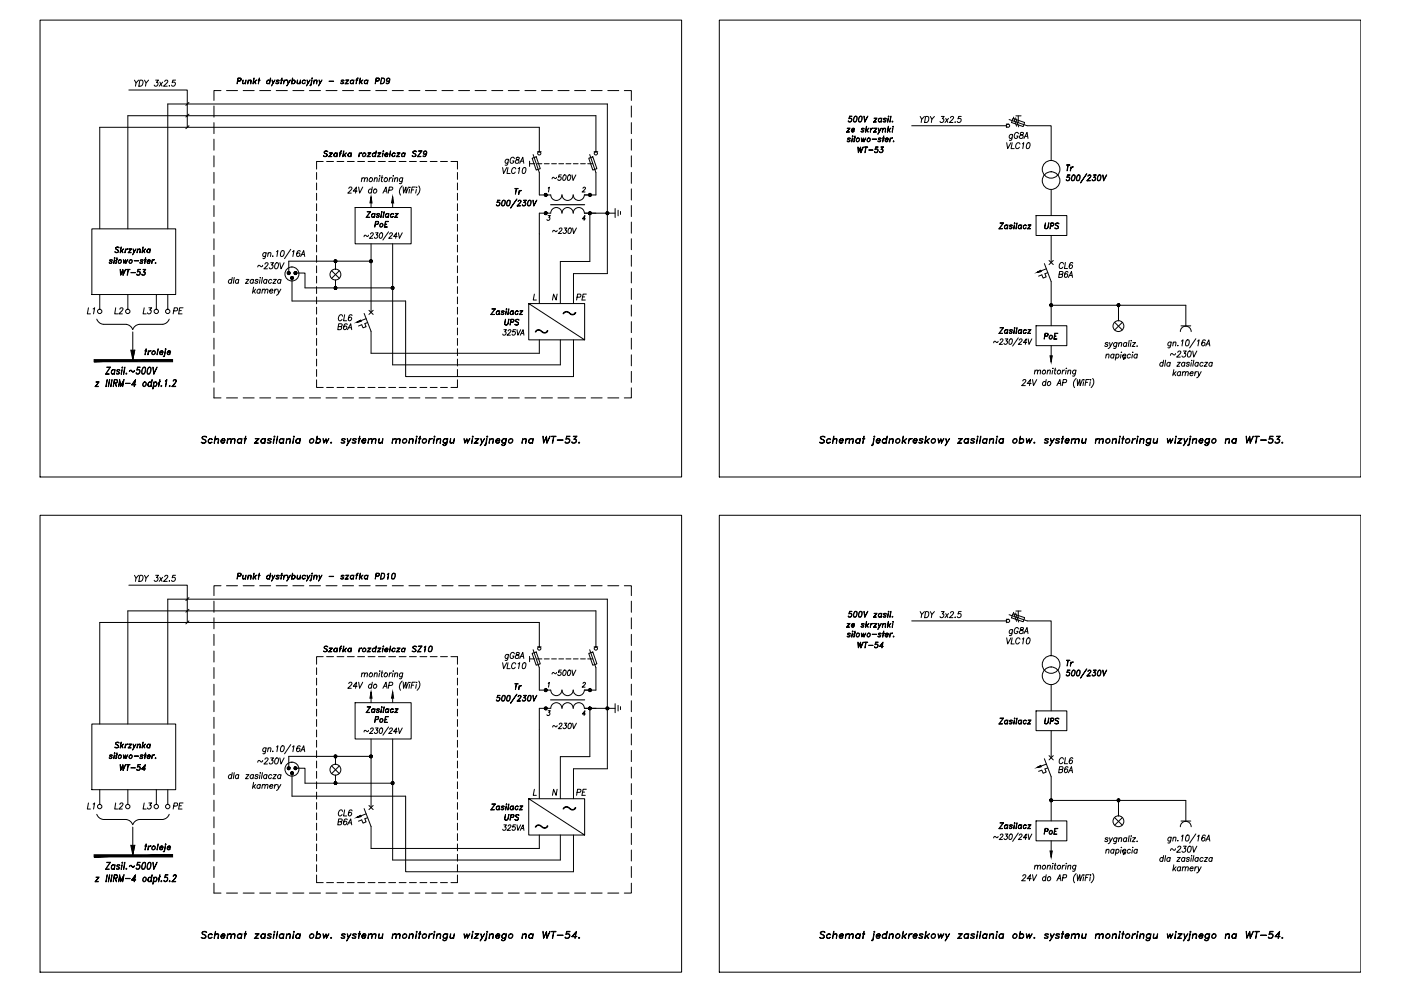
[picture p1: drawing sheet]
<svg xmlns="http://www.w3.org/2000/svg" width="420mm" height="297mm" viewBox="0 0 420 297" stroke-linecap="round" stroke-linejoin="round" font-family="sans-serif">
<!-- layer: 0 -->
<g fill="none" stroke="#000" stroke-width=".3">
<path d="M12 6h192.4v137h-192.4zM215.7 6h192.4v137h-192.4zM38.6 27h17.6v11.2M40.3 24l.5 .9-.2 .9M41.6 24l-.8 .9M41.9 24h.6a1.04 1.04 0 0 1 .3 1.3 1.04 1.04 0 0 1-1.2 .5zM43.3 24l.5 .9-.2 .9M44.6 24l-.8 .9M46.7 24h.8l-.6 .7a.57 .57 0 0 1 .3 .9 .57 .57 0 0 1-.9-.1M47.9 24.6l.7 1.2M48.8 24.6l-1.1 1.2M49.4 24.4l.2-.3 .5-.1 .2 .5-1.2 1.3h1.1"/>
<path d="M50.8 25.7v.1zM52.6 24h-.8l-.2 .8a.58 .58 0 0 1 .9 .1 .58 .58 0 0 1-.2 .8 .58 .58 0 0 1-.8-.2M56.7 30.7l-1 .9M56.7 34.2l-1 .9M56.7 37.7l-1 .9M64.2 31.8v3.3M64.2 36.8v3.3M66.3 27.1h-2.1v3M67.9 27.1h3.3M72.9 27.1h3.3M77.9 27.1h3.3M82.8 27.1h3.4"/>
<path d="M87.8 27.1h3.3M92.8 27.1h3.3M97.8 27.1h3.3M102.7 27.1h3.3M107.7 27.1h3.3M112.7 27.1h3.3M117.6 27.1h3.4M122.6 27.1h3.3M127.6 27.1h3.3M132.5 27.1h3.4M137.5 27.1h3.3M142.5 27.1h3.3"/>
<path d="M147.5 27.1h3.3M152.4 27.1h3.3M157.4 27.1h3.3M162.4 27.1h3.3M167.3 27.1h3.4M172.3 27.1h3.3M177.3 27.1h3.3M182.3 27.1h3.3M187.2 27.1h2.1v3M189.3 31.8v3.3M189.3 36.8v3.3M273.4 37.7h28.4"/>
<path d="M276 34.9l.4 .8-.1 1M277.2 34.9l-.8 .8M277.6 34.9h.5a1.02 1.02 0 0 1 .4 1.3 1.02 1.02 0 0 1-1.2 .5zM279 34.9l.5 .8-.2 1M280.2 34.9l-.7 .8M282.3 34.9h.9l-.6 .7a.57 .57 0 0 1 .3 .9 .57 .57 0 0 1-1-.1M283.6 35.5l.7 1.2M284.5 35.5l-1.1 1.2M285 35.3a.47 .47 0 0 1 .5-.4 .47 .47 0 0 1 .4 .5l-1.2 1.3h1.1M286.5 36.5h.1M288.3 34.9h-.8l-.2 .8a.62 .62 0 0 1 1 .2 .62 .62 0 0 1-.7 .8l-.5-.3M301.8 37.1v1.1"/>
<path d="M302.6 35.8l5.4 1.9h7.2v10.4M303.8 35.5l3.5 1.2-.4 1.2-3.6-1.2zM303.9 35.1l1 2.7M304.6 35.3l.9 2.7M304.7 34.7h1.5M305.4 34.7v2.1M306.1 39.8l-.1 .5a.66 .66 0 0 1 .8 .3 .66 .66 0 0 1-.2 .8l-.2 .1a.54 .54 0 0 1-.7-.5 .54 .54 0 0 1 .6-.6l.5-.1 .1-.5zM64.2 41.7v3.3M64.2 46.7v3.3M64.2 51.7v3.3M64.2 56.6v3.4M94.9 51.7v2.1"/>
<path d="M94.9 54.8v2.1M94.9 57.9v2.1M96.9 48.4h-2v2.3M97.9 48.4h2.1M101.1 48.4h2M104.2 48.4h2M104.6 56.5l.4-.4h.3l.3 .3-1.3 1.5h1.1M107.1 57.3h-1.2l1-1.2-.3 1.8M107.3 48.4h2M107.6 56.1l.3 1.8 .9-1.8M108.5 53.6l.5-.3 .3 .1-.1 1.1M108.6 53.3l-.2 1.2"/>
<path d="M109.4 53.6l.4-.3 .4 .1-.1 1.1M110.4 48.4h2.1M111.3 59v3.2M111.5 56.9l-.1-.2a.57 .57 0 0 0-.9 .4 .57 .57 0 0 0 .7 .7l.2-.2M111.7 56.1l-.4 1.8M112.1 56.9l.4-.2a.58 .58 0 0 1 .4 .8 .58 .58 0 0 1-.9 .1zM112.3 53.6l.5-.3 .3 .1-.1 1.1M112.4 53.3l-.2 1.2M113.5 48.4h2.1M113.8 53.4l-.2 1.1M113.9 52.6v.2zM114.3 53.3h.5"/>
<path d="M114.6 52.6l-.2 1.5 .3 .4M114.8 57.9l1-1.8 .3 1.8M115.2 57.3h.7M116.6 48.4h2M116.6 57l.9-.1 .3-.7-1-.1-.4 1.8M116.9 53.3l-.2 1.2M117.5 53.3l-.4 .1-.3 .4M117.8 59v3.2M117.8 53.4l-.2 1.1M118 52.6l-.1 .2zM118.4 53.6l.5-.3 .3 .1-.1 1.1M118.5 53.3l-.2 1.2"/>
<path d="M119.7 48.4h2.1M120.6 55.7a2.09 2.09 0 0 0-.5 2.8M120.8 53.5a.54 .54 0 0 0-1 .2 .54 .54 0 0 0 .7 .7l.1-.2M120.8 53.3l-.4 1.6-.6 .1M120.9 56.1l.1 1.8 .7-1.8 .1 1.8 .7-1.8M122.8 48.4h2.1M122.8 56.7l-.2 1.2M122.9 56.1h.1M123.4 56.9h.7M124.6 56.1h-1l-.3 1.8M124.9 56.1h.1zM124.9 56.7l-.2 1.2"/>
<path d="M125.6 55.7a2 2 0 0 1-.5 2.8M125.9 48.4h2.1M129 48.4h2.1M132.1 48.4h2.1M135.2 48.4h2v2.3M137.2 51.7v2.1M137.2 54.8v2.1M137.2 57.9v2.1M150.7 50.2l.3 1.8 1-1.8M152.3 50.2l-.3 1.8h1M152.5 48a.55 .55 0 0 0-1 .2 .55 .55 0 0 0 .7 .7l.1-.2M152.5 47.7l-.4 1.7-.6 .1"/>
<path d="M154.2 47.6a.63 .63 0 0 0-.7-.5 .63 .63 0 0 0-.5 .7v.4a.6 .6 0 0 0 .6 .8 .6 .6 0 0 0 .5-.8h-.4M154.4 56.5l.9 .1zM154.7 50.6a.61 .61 0 0 0-.7-.4 .61 .61 0 0 0-.5 .7l.1 1 .5 .1 .4-.4M154.8 56.6l-.3 1.6 .4-1.6M154.9 47.2l-.1 .5a.64 .64 0 0 1 .8 .8 .64 .64 0 0 1-1 .4 .85 .85 0 0 1 1-1.2l.1-.5zM155 59.7l-1.9 2.6zM155.4 50.6l.5-.4-.4 1.8M155.7 57.1l-.2 1.1zM155.8 57.3l.6-.2-.7 .5zM155.9 49l.9-1.9 .3 1.9M156.2 48.3h.8M157 50.3l.4-.1a1.05 1.05 0 0 1-.5 1.8l-.2-.1-.1-.7z"/>
<path d="M158.8 48.3v1.6M158.8 49.1h1.5M159.6 47.4l1.2-.4 1.2 3.6-1.2 .4zM159.9 46.3l1.8 5.4v6.7h3.5a1.69 1.69 0 0 0 1.7 1.7 1.69 1.69 0 0 0 1.7-1.7 1.67 1.67 0 0 0 1.6 1.7 1.67 1.67 0 0 0 1.7-1.7 1.67 1.67 0 0 0 1.7 1.7 1.67 1.67 0 0 0 1.6-1.7M161.1 49.1h1.4M161.2 45.5h1.1M161.7 45.5v-7.3h-131.8v30.4M163.2 49.1h1.5M164.4 56.4l.3-.3-.2 1.4M165.4 49.1h1.5M166.9 53.1l-.3 .4-.8-.4-.2 .5M167.6 49.1h1.4"/>
<path d="M168.3 52.4h-.6l-.2 .7a.53 .53 0 0 1 .7 .2 .53 .53 0 0 1-.2 .7 .53 .53 0 0 1-.7-.3M169.1 52.5l.2-.1a.83 .83 0 0 1 .4 1 .83 .83 0 0 1-.8 .6l-.1-.6zM169.7 49.1h1.5M170.5 52.5l.2-.1a.83 .83 0 0 1 .4 1 .83 .83 0 0 1-.8 .6l-.1-.6zM171.6 52.4l.3 1.7 .8-1.7M171.9 49.1h1.5M174.1 49.1h1.4M174.8 56.4a.38 .38 0 0 1 .4-.3 .38 .38 0 0 1 .4 .4l-1 1h.9M176.3 49.1h1.5M176.6 47.4l1.2-.4 1.2 3.6-1.2 .4zM176.9 46.3l1.8 5.4v6.7h-3.4M178.2 45.5h1.1"/>
<path d="M178.7 45.5v-10.8h-140.4v33.9M189.3 41.7v3.3M189.3 46.7v3.3M189.3 51.7v3.3M189.3 56.6v3.4M301.9 42.8l.3 1.7 1-1.7M303.6 42.8l-.4 1.7h1M303.6 40.5a.55 .55 0 0 0-.9 .2 .55 .55 0 0 0 .6 .7l.2-.2M303.7 40.3l-.4 1.6-.6 .1M305.4 40.1a.61 .61 0 0 0-.7-.4 .61 .61 0 0 0-.5 .7v.4a.6 .6 0 0 0 .5 .7 .6 .6 0 0 0 .6-.7h-.4M305.9 43.2a.63 .63 0 0 0-.7-.4 .63 .63 0 0 0-.5 .6l-.1 .5a.59 .59 0 0 0 .4 .7 .59 .59 0 0 0 .7-.5M306.6 43.1l.4-.3-.3 1.7"/>
<path d="M307.1 41.5l.9-1.8 .3 1.8M307.4 40.9h.8M308.2 42.9l.4-.1a1.09 1.09 0 0 1-.5 1.7h-.2l-.1-.7zM315.2 56.8v7.8M319.8 53.9l.2 .2M319.9 49.4l.9 .1zM320.3 49.5l-.3 1.7 .4-1.7M320.5 53.1l.3 .4-.4 .6M320.8 53.4l-.3-.3-.6 .1 .3-.8h.7l-.7 .1-.2 .6a.58 .58 0 0 1 .8 .3 .58 .58 0 0 1-.3 .8 .58 .58 0 0 1-.8-.3l.6 .2 .4-.3M321.2 50l-.2 1.2zM321.3 50.3l.5-.3-.6 .5zM321.4 54h.7"/>
<path d="M321.7 52.6h.6M321.7 52.5l.4-.1a.96 .96 0 0 1 .3 1.1 .96 .96 0 0 1-1 .6v-.9zM321.8 52.5l-.4 .7 .1 .9M322.2 52.5l.2 .7-.4 .9M322.9 54h.6M323.2 52.5l.4-.1a1.09 1.09 0 0 1-.4 1.8l-.4-.3v-.5zM323.2 52.6h.6M323.3 52.5l-.4 .9 .1 .7M323.8 52.5v.9l-.3 .7M325.9 52.1l-1.9 2.7zM326 54.1l1 .1h-1l1.1-1.4-.2-.3-.7 .3 .7-.4 .2 .5-1.1 1.3M327.6 53.9l.2 .2"/>
<path d="M328.1 53.1a.55 .55 0 0 1 .4 .9 .55 .55 0 0 1-1-.1l.6 .2 .4-.3M328.3 53.2l.2 .5-.3 .4M328.7 52.5l-.8-.1h.8l-.6 .8M328.7 52.4l-.7 .8 .5 .1v.2M329.2 54h.6M329.5 52.5l.4-.1a1.09 1.09 0 0 1-.5 1.8l-.3-.3v-.5zM329.5 52.6h.6M329.6 52.5l-.4 .9 .1 .7M330 52.5l.1 .9-.4 .7M330.7 52.4l.3 1.5 .9-1.5-.9 1.8zM27.5 68.6h25.2v19.7h-25.2zM50.3 68.6v-37.4h131.8v50.8h-10.1v9"/>
<path d="M64.2 61.6v3.3M64.2 66.6v3.3M64.2 71.6v3.3M64.2 76.5v3.3M78.8 79.5l-.3 .4-.9-.4-.3 .5M79.4 79.2l.4-.4 .6 .1-.3 .8-1 .9h1.1M79.8 76a.54 .54 0 0 0-1 .1 .54 .54 0 0 0 .7 .7l.2-.2M79.8 75.7l-.3 1.6-.3 .2-.3-.1M80.4 76l.4-.3 .4 .1-.1 1.1M80.5 75.7l-.3 1.2M81.2 78.8h.8l-.6 .6h.2a.61 .61 0 0 1 .1 1 .61 .61 0 0 1-.9-.2M81.8 76.7v.2z"/>
<path d="M82.8 78.8h.4a1.09 1.09 0 0 1-.5 1.8l-.3-.4v-.4zM82.9 75.5l.4-.4-.3 1.8M83.9 78.8l.4 1.8 .9-1.8M84.5 75.2l.4-.1a.96 .96 0 0 1 .3 1.1 .96 .96 0 0 1-1 .6l-.1-.7zM87.2 74.7l-1.9 2.8M87.7 75.5l.5-.4-.4 1.8M90 75.4v-.2a.93 .93 0 0 0-1 .6 .93 .93 0 0 0 .4 1.1 .52 .52 0 0 0 .5-.6 .52 .52 0 0 0-.6-.4l-.4 .4M90.2 76.9l.9-1.8 .3 1.8M90.5 76.3h.8M94.9 61.1v2M94.9 64.1v2.1M94.9 67.2v2.1"/>
<path d="M94.9 70.4v2M94.9 73.5v2M94.9 76.6v2M94.9 79.7v2.1M100.6 78.3v2.4M106.5 62.2h16.8v10.9h-16.8zM110.5 70.5l-.3 .4-.9-.4-.1 .5M111.1 70.2l.3-.4 .6 .3-1.2 1.3h1M111.3 73.1v20.6M111.3 78.3h-24.7v3.5M112.6 69.8h.8l-.5 .6a.5 .5 0 0 1 .2 .8 .5 .5 0 0 1-.8-.1M113.9 70.1l.6-.3a1 1 0 0 1-.5 1.6l-.3-.3z"/>
<path d="M116.5 69.5l-1.7 2.4M116.8 70.2a.43 .43 0 0 1 .5-.4 .43 .43 0 0 1 .4 .4l-1.1 1.2h.9M117.8 73.1v36.3h50.2v-7.5M119.1 70.9h-1l.8-1.1-.3 1.6M119.5 69.8l.3 1.6 .8-1.6M137.2 61.1v2M137.2 64.1v2.1M137.2 67.2v2.1M137.2 70.4v2M137.2 73.5v2M137.2 76.6v2M137.2 79.7v2.1"/>
<path d="M148.9 61.5l.2 .2M149.6 60.6l.3 .5-.4 .6M149.9 61l-.3-.4-.6 .1 .3-.7h.7l-.7 .1-.2 .5a.58 .58 0 0 1 .8 .3 .58 .58 0 0 1-.3 .8 .58 .58 0 0 1-.8-.3l.6 .3 .4-.4M150.5 61.6h.7M150.8 60.2h.6M150.8 60.1l.4-.1a.94 .94 0 0 1 .3 1.1 .94 .94 0 0 1-1 .6v-1zM150.9 60.1l-.4 .6 .1 1M151.3 60.1l.2 .6-.4 1M152 61.6h.6M152.3 60.1l.4-.1a1.06 1.06 0 0 1-.4 1.7l-.4-.3v-.4zM152.3 60.2h.6M152.4 60.1l-.4 .9 .1 .7"/>
<path d="M152.9 60.1v.9l-.3 .7M155.1 61.7h1h-1l1.1-1.4-.5-.2-.4 .3a.49 .49 0 0 1 .5-.4 .49 .49 0 0 1 .5 .3l-1.2 1.4M156.7 61.5l.2 .2M157.2 60.6a.55 .55 0 0 1 .4 .9 .55 .55 0 0 1-1-.1l.6 .3 .4-.4M157.4 60.7l.2 .5-.3 .5M157.8 60.1l-.8-.1h.8l-.6 .7M157.8 60l-.7 .7 .5 .1v.3M158.3 61.6h.6M158.6 60.1l.4-.1a1.06 1.06 0 0 1-.5 1.7l-.3-.3v-.4zM158.6 60.2h.6M158.7 60.1l-.4 .9 .1 .7M159.1 60.1l.1 .9-.4 .7"/>
<path d="M159.8 60l.3 1.5 .9-1.5-.9 1.7zM164.4 64.6h.6l-.4 .6a.45 .45 0 0 1 .2 .7 .45 .45 0 0 1-.8-.1M167.1 69.1l-.3 .3-.9-.3-.1 .4M167.7 68.7l.3-.4 .6 .3-1.2 1.4h1M169.2 68.3h.8l-.5 .7a.51 .51 0 0 1 .2 .8 .51 .51 0 0 1-.8-.1M170.7 68.4l.4-.1a.9 .9 0 0 1 .2 1 .9 .9 0 0 1-.9 .6l-.1-.6zM171.7 68.3l.3 1.7 .9-1.7M175.2 63.9a1.67 1.67 0 0 0-1.6-1.7 1.67 1.67 0 0 0-1.7 1.7 1.69 1.69 0 0 0-1.7-1.7 1.69 1.69 0 0 0-1.7 1.7 1.67 1.67 0 0 0-1.7-1.7 1.67 1.67 0 0 0-1.6 1.7h-3.5v27.1M175.3 63.9h9.2M175.6 65.6h-.9l.7-1-.2 1.5M176.9 63.9v14.5h-8.9v12.6M184.5 62.5v2.7"/>
<path d="M189.3 61.6v3.3M189.3 66.6v3.3M189.3 71.6v3.3M189.3 76.5v3.3M310.7 64.6h9.2v6h-9.2zM313.2 79l2 5.4v13.2M313.5 66.8l-.2 1.3 .4 .4 .4-.2 .5-1.5-.2 1.3-.6 .5-.5-.3zM314.6 78.1l1.3 1.2M315.1 67.7l.8-.1 .1-.6-.8-.1-.3 1.7 .3-1.8 .8 .2-.2 .7h-.7M315.2 70.6v8.1M315.9 78.1l-1.3 1.2M316.6 67.1l.4-.3 .6 .3a.54 .54 0 0 0-.6-.2 .54 .54 0 0 0-.4 .5l.7 .3a.55 .55 0 0 1-.2 .9 .55 .55 0 0 1-.8-.3 .55 .55 0 0 0 .7 .2 .55 .55 0 0 0 .3-.6l-.7-.5z"/>
<path d="M318.9 79.1a.63 .63 0 0 0-.7-.4 .63 .63 0 0 0-.5 .7v.4a.57 .57 0 0 0 .4 .7 .57 .57 0 0 0 .7-.4M319.5 78.7l-.3 1.8h1M321.7 78.9v-.1a.95 .95 0 0 0-1 .6 .95 .95 0 0 0 .4 1.1 .52 .52 0 0 0 .5-.6 .52 .52 0 0 0-.6-.4l-.3 .4M26.5 92.3l-.3 1.8h.9M27.9 92.6l.5-.3-.3 1.8M29 95.7a2.31 2.31 0 0 0 1.9 1.5M29.9 88.3v4.4M31 97.2h6.9M34.7 92.3l-.3 1.8h.9M35.9 92.7l.4-.4 .6 .1-.3 .8-1 .9h1.1M38.3 88.3v4.4M39.8 99.5v8.3l.6-2.8"/>
<path d="M43.3 92.3l-.4 1.8h.9M44.6 92.3h.9l-.6 .6h.3a.62 .62 0 0 1 0 1 .62 .62 0 0 1-1-.2M46.9 88.3v4.4M48.8 97.2h-7.1a2.41 2.41 0 0 0-1.9 1.6 2.31 2.31 0 0 0-1.9-1.6M50.3 88.3v4.4M50.7 95.7a2.31 2.31 0 0 1-1.9 1.5M52.1 93.2l1.1-.2v-.7h-.9l-.4 1.8M53.7 93.1h.7M54.9 92.3h-1l-.3 1.8h1M64.2 81.5v3.3M64.2 86.5v3.3M64.2 91.4v3.4"/>
<path d="M64.2 96.4v3.3M69.5 84a.54 .54 0 0 0-1 .1 .54 .54 0 0 0 .7 .8l.2-.2M69.7 83.2l-.4 1.7M70.3 83.2l-.3 1.7M71.6 84a.54 .54 0 0 0-1 .1 .54 .54 0 0 0 .7 .8l.2-.2M71.6 83.7l-.2 1.2M73.8 83.7h.9l-1.1 1.2h.9M76 84a.54 .54 0 0 0-.9 .1 .54 .54 0 0 0 .6 .8l.2-.2M76.1 83.7l-.3 1.2M76.1 86.1l-.4 1.8M76.1 87.2l.5 .7M76.7 86.7l-.9 .9"/>
<path d="M77.4 84l-.3-.3-.4 .1-.1 .4 .6 .2 .1 .3-.4 .2-.5-.2M78 83.8l-.2 1.1M78 87a.54 .54 0 0 0-.9 .1 .54 .54 0 0 0 .7 .7l.1-.2M78.1 83.2l-.1 .1zM78.1 86.7l-.2 1.2M78.7 87.1l.4-.4 .4 .1-.1 1.1M78.7 83.2l-.3 1.7M78.7 86.7l-.2 1.2M79.5 87.1l.5-.4 .3 .1-.1 1.1M80 84a.54 .54 0 0 0-.9 .1 .54 .54 0 0 0 .6 .8l.2-.2M80.1 83.7l-.2 1.2M80.9 87.2h.9v-.3a.54 .54 0 0 0-.9 .3 .54 .54 0 0 0 .7 .6l.1-.2"/>
<path d="M81.5 84a.54 .54 0 0 0-.9 .1 .54 .54 0 0 0 .6 .8l.2-.2M82 83.7h.9l-1.1 1.2h.9M82.5 86.7l-.3 1.2M83 86.7l-.3 .1-.3 .4M83.3 86.7l.3 1.2 .6-1.2M83.6 87.9l-.7 .6M84.2 84a.54 .54 0 0 0-.9 .1 .54 .54 0 0 0 .6 .8l.2-.2M84.3 83.7l-.2 1.2M87.6 83.7v6.5h34.1v22.7h50.3v-11M88.6 81.8h2.9v4.5h26.3M94.9 82.8v2.1M94.9 85.9v2.1"/>
<path d="M94.9 89v2.1M94.9 92.1v2.1M94.9 95.2v2.1M94.9 98.3v2.1M99.5 81.2l2.3 2.2M100.6 83.9v2.4M101.5 97.9l.9-.1 .2-.6-1-.2-.3 1.8 1-.1 .2-.5-.4-.3M101.8 81.2l-2.3 2.2M102.7 94.8a.61 .61 0 0 0-.7-.5 .61 .61 0 0 0-.5 .8v.4a.57 .57 0 0 0 .4 .7 .57 .57 0 0 0 .7-.5M103.4 94.3l-.4 1.9h1M104.1 97.3v-.2a.94 .94 0 0 0-1.1 .6 .94 .94 0 0 0 .4 1.1 .56 .56 0 0 0 .6-.4 .56 .56 0 0 0-.4-.7l-.6 .5M104.2 98.8l1-1.8 .3 1.8"/>
<path d="M104.5 98.2h.9M105.6 94.6l-.5-.3a1.02 1.02 0 0 0-.7 .9 1.02 1.02 0 0 0 .5 1 .55 .55 0 0 0 .6-.5 .55 .55 0 0 0-.5-.6l-.5 .5M108.1 96l-1.1 .6 1.3-.3M109.2 94l2.1 5.3v6.6h50.4v-4M109.8 95.5l-2.8 1.1M110.3 96.7l-.9 .3 .4 .9-.9 .4-.4-1-1 .4M110.6 93l1.3 1.2M111.9 93l-1.3 1.2M137.2 82.8v2.1M137.2 85.9v2.1M137.2 89v2.1M137.2 92.1v2.1"/>
<path d="M137.2 95.2v2.1M137.2 98.3v2.1M151.1 98.8h.8l-.5 .7a.5 .5 0 0 1 .2 .8 .5 .5 0 0 1-.8-.2M152.4 99.2l.3-.4 .5 .3-1.1 1.4h1M154.6 98.8h-.7l-.2 .7a.51 .51 0 0 1 .8 .2 .51 .51 0 0 1-.2 .7 .51 .51 0 0 1-.7-.3M155.1 98.8l.2 1.7 .9-1.7M156.3 99.9h.7M158.6 91v10.9h16.7v-10.9h-16.7l16.7 10.9M160.3 88.2l-.4 1.7h1M160.7 99.2a1.06 1.06 0 0 1 1.4-.2l.6 .5a.91 .91 0 0 0 1.4-.3h.2a1.05 1.05 0 0 1-1.6 .5l-.6-.5a.91 .91 0 0 0-1.4 .3h-.2zM167.1 88.2l-.3 1.7-.8-1.7-.3 1.7M169.1 93.7a1.13 1.13 0 0 1 1.4-.2l.6 .5a.91 .91 0 0 0 1.4-.3h.2a1.1 1.1 0 0 1-1.6 .5l-.6-.5a.96 .96 0 0 0-1.4 .3h-.2z"/>
<path d="M173 89.1l1-.1 .1-.8h-.9l-.3 1.7M174.7 89h.6M175.8 88.2h-.9l-.4 1.7h1M189.3 81.5v3.3M189.3 86.5v3.3M189.3 91.4v3.4M189.3 96.4v3.3M310.7 97.6h9.2v6h-9.2zM312.1 81l-1 .6 1.1-.2M313.8 80.6l-2.7 1M314.2 81.7l-.8 .4 .4 .9-1 .4-.4-1-.9 .4M315.2 91.5h40.4v6.3"/>
<path d="M317.7 82.2l.9-.1 .2-.2-.1-.4-.9-.1-.3 1.8 1-.2 .2-.4-.4-.4M320.3 81.6l-.1-.1a.93 .93 0 0 0-.9 .6 .93 .93 0 0 0 .3 1.1 .52 .52 0 0 0 .6-.6 .52 .52 0 0 0-.7-.5l-.3 .5M320.4 83.2l.9-1.8 .3 1.8M320.7 82.6h.8M334.3 96.6l2.3 2.3M335.4 91.5v4.7M336.6 96.6l-2.3 2.3M354.2 97.7h2.9M357.2 99.4a1.63 1.63 0 0 0-1.6-1.6 1.63 1.63 0 0 0-1.6 1.6M64.2 101.4v3.3M64.2 106.4v3.3M64.2 111.3v3.3"/>
<path d="M64.2 116.3v3h2.1M67.9 119.3h3.3M72.9 119.3h3.3M77.9 119.3h3.3M82.8 119.3h3.4M87.8 119.3h3.3M92.8 119.3h3.3M94.9 113.8v2.3h2M94.9 101.4v2.1M94.9 104.5v2.1M94.9 107.6v2.1M94.9 110.8v2"/>
<path d="M97.8 119.3h3.3M97.9 116.1h2.1M101.1 116.1h2M102.7 119.3h3.3M104.2 116.1h2M107.3 116.1h2M107.7 119.3h3.3M110.4 116.1h2.1M112.7 119.3h3.3M113.5 116.1h2.1M116.6 116.1h2M117.6 119.3h3.4"/>
<path d="M119.7 116.1h2.1M122.6 119.3h3.3M122.8 116.1h2.1M125.9 116.1h2.1M127.6 119.3h3.3M129 116.1h2.1M132.1 116.1h2.1M132.5 119.3h3.4M137.2 113.8v2.3h-2M137.2 101.4v2.1M137.2 104.5v2.1M137.2 107.6v2.1"/>
<path d="M137.2 110.8v2M137.5 119.3h3.3M142.5 119.3h3.3M147.5 119.3h3.3M152.4 119.3h3.3M156 100.5l.9-1.7 .2 1.7M157.4 119.3h3.3M162.4 119.3h3.3M167.3 119.3h3.4M172.3 119.3h3.3M177.3 119.3h3.3M182.3 119.3h3.3"/>
<path d="M189.3 116.3v3h-2.1M189.3 101.4v3.3M189.3 106.4v3.3M189.3 111.3v3.3M299.3 102.3l-.2 .4-1-.4-.1 .5M300 102l.3-.4 .5 .3-1.1 1.3h.9M301.5 101.6h.7l-.5 .6a.51 .51 0 0 1 .2 .8 .51 .51 0 0 1-.8-.1M302.9 101.7l.4-.1a.9 .9 0 0 1 .2 1 .9 .9 0 0 1-.8 .5l-.1-.6zM305.4 101.3l-1.7 2.4M305.7 102l.3-.4 .5 .3-1.1 1.3h1M306.7 114.2l.4-.4h.3l.3 .3-1.3 1.5h1.1M307.9 102.7h-1l.9-1.1-.3 1.6"/>
<path d="M308.3 101.6l.3 1.6 .8-1.6M309.2 114.9h-1.2l1.1-1.1-.4 1.8M309.7 113.8l.3 1.8 .9-1.8M310.4 111.3l.4-.4 .4 .1-.1 1.1M310.4 110.9l-.2 1.2M311.2 111.3l.5-.4 .4 .1-.2 1.1M313.6 114.6a.55 .55 0 0 0-.9 .2 .55 .55 0 0 0 .6 .7l.2-.2M313.8 113.8l-.3 1.8M314.2 111.3l.4-.4 .4 .1-.1 1.1M314.2 110.9l-.2 1.2M315.2 103.6v4.9M315.7 111l-.2 1.1"/>
<path d="M315.8 110.3v.2zM316.2 110.9h.5M316.5 110.3l-.2 1.5 .3 .3M316.9 115.6l1-1.8 .3 1.8M317.3 114.9h.7M318.7 114.7l1.1-.2v-.7h-.9l-.3 1.8M318.7 110.9l-.2 1.2M319.3 110.9l-.4 .1-.3 .4M319.7 110.4h.2zM319.7 111l-.2 1.1M320.3 111.3l.4-.4 .4 .1-.1 1.1M320.4 110.9l-.2 1.2"/>
<path d="M322.7 111.2a.54 .54 0 0 0-1 .1 .54 .54 0 0 0 .6 .7l.2-.1M322.7 110.9l-.4 1.6-.2 .2h-.4M322.7 113.4a2.03 2.03 0 0 0-.4 2.8M323.1 113.8l.1 1.8 .6-1.8 .1 1.8 .7-1.8M325 113.8h.1zM325 114.4l-.2 1.2M325.6 114.6h.6M326.7 113.8h-1l-.3 1.8M327 114.4l-.2 1.2M327.1 113.8v.1zM327.7 113.4a2.04 2.04 0 0 1-.5 2.8M331.8 106.5l.4-.4 .4 .1-.1 1.1"/>
<path d="M331.8 106.1l-.2 1.2M332.3 102.9l-.3-.2-.5 .2 .7 .4-.1 .5-.5 .1-.3-.3M332.8 102.7l.2 1.2 .7-1.2M333 103.9l-.7 .6M334.1 106.4a.54 .54 0 0 0-1 .1 .54 .54 0 0 0 .7 .7l.2-.1M334.1 106.1l-.2 1.2M334.7 106.4a.51 .51 0 0 1 .8-.1 .51 .51 0 0 1-.1 .8l-.3 .2-.5-.2M334.8 106.1l-.3 1.8M335 102.9a.56 .56 0 0 0-1 .1 .56 .56 0 0 0 .6 .8l.2-.2M335 102.7l-.4 1.6-.6 .1M335.6 103l.4-.3 .4 .1-.2 1.1M335.6 102.7l-.2 1.2"/>
<path d="M336.2 106.2l-.2 1.1M336.3 105.5v.2zM336.7 106.7h.9v-.4a.55 .55 0 0 0-.9 .3 .55 .55 0 0 0 .6 .6l.3-.1-.3 .2 .2 .2M337.1 107.3l-.2 .2 .2 .2M337.9 102.9a.54 .54 0 0 0-1 .2 .54 .54 0 0 0 .7 .7l.2-.2M337.9 102.7l-.2 1.2M338.7 102l-.3 1.9M339 106.4a.54 .54 0 0 0-.9 .1 .54 .54 0 0 0 .6 .7l.2-.1M339.2 102.8l-.3 1.1M339.3 102l-.1 .2zM339.6 106.2l-.2 1.1M339.7 102.7h.9l-1.1 1.2h.8"/>
<path d="M339.8 105.5l-.1 .2zM341 103.7h.1M341.1 106.4a.54 .54 0 0 0-1 .1 .54 .54 0 0 0 .7 .7l.1-.1M341.1 106.1l-.2 1.2M348.8 108.9a.54 .54 0 0 0-.9 .1 .54 .54 0 0 0 .6 .7l.2-.2M349 108l-.4 1.8M349.6 108l-.3 1.8M350.9 108.9a.57 .57 0 0 0-.9 0 .57 .57 0 0 0 .4 .9l.4-.3M351 108.6l-.2 1.2M351.2 102.8a.54 .54 0 0 0-.9 .1 .54 .54 0 0 0 .6 .7l.2-.2M351.3 102.5l-.4 1.6-.6 .1M351.8 102.8l.5-.3 .4 .1-.2 1.1"/>
<path d="M351.9 102.5l-.2 1.2M352 110.8l-.3 1.8M352.2 111.9l.4 .7M352.5 106l-.3 .4-.8-.4-.4 .5M352.7 111.4l-.9 .8M353.1 108.6h.9l-1.1 1.2h.9M353.3 103.5h.1M353.2 105.6l.4-.4h.3l.2 .4-1.2 1.4h1.1M354.1 111.6a.55 .55 0 0 0-1 .2 .55 .55 0 0 0 .7 .7l.1-.1M354.1 111.4l-.2 1.2M354.3 102.2l.5-.3-.3 1.8M354.7 111.7l.4-.3 .4 .1-.1 1.1"/>
<path d="M354.7 111.4l-.2 1.2M354.9 105.2h.9l-.6 .7a.58 .58 0 0 1 .3 .9 .58 .58 0 0 1-1-.1M355.3 108.9a.54 .54 0 0 0-.9 .1 .54 .54 0 0 0 .6 .7l.2-.2M355.4 108.6l-.2 1.2M355.5 111.7l.5-.3 .3 .1-.1 1.1M355.9 102l.4-.1a1.11 1.11 0 0 1-.5 1.8l-.2-.1-.1-.7zM356.5 105.3l.4-.1a1.09 1.09 0 0 1-.5 1.8l-.2-.1-.1-.7zM356.7 108.9l-.2-.3-.5 .1-.1 .3 .7 .3v.2l-.3 .3-.5-.3M356.9 111.9h.9v-.3a.55 .55 0 0 0-.9 .3 .55 .55 0 0 0 .7 .6l.1-.1M357.3 108.7l-.2 1.1M357.4 108v.2zM357.7 105.2l.3 1.8 .9-1.8"/>
<path d="M358 108l-.3 1.8M358.5 111.4l-.2 1.2M358.6 101.5l-1.8 2.8M359.1 111.4l-.4 .1-.3 .4M359.1 102.2l.5-.3-.3 1.8M359.3 111.4l.3 1.2 .6-1.2M359.4 108.9a.54 .54 0 0 0-1 .1 .54 .54 0 0 0 .7 .7l.1-.2M359.4 108.6l-.2 1.2M359.6 112.6l-.7 .6M360.8 108.9a.54 .54 0 0 0-.9 .1 .54 .54 0 0 0 .6 .7l.2-.2M361.3 108.6h.9l-1.1 1.2h.9M361.5 102.1l-.1-.1a.97 .97 0 0 0-1 .6 .97 .97 0 0 0 .4 1.1 .53 .53 0 0 0 .6-.5 .53 .53 0 0 0-.7-.5l-.3 .4"/>
<path d="M361.6 103.7l.9-1.8 .3 1.8M361.9 103.1h.8M363.5 108.9a.54 .54 0 0 0-.9 .1 .54 .54 0 0 0 .6 .7l.2-.2M363.6 108.6l-.2 1.2M12 154.4h192.4v137h-192.4zM215.7 154.4h192.4v137h-192.4zM38.6 175.4h17.6v11.2M40.3 172.4l.5 .9-.2 1M41.6 172.4l-.8 .9M41.9 172.4h.6a1.03 1.03 0 0 1 .3 1.3 1.03 1.03 0 0 1-1.2 .6zM43.3 172.4l.5 .9-.2 1M44.6 172.4l-.8 .9"/>
<path d="M46.7 172.4h.8l-.6 .7a.57 .57 0 0 1 .3 .9 .57 .57 0 0 1-.9-.1M47.9 173l.7 1.3M48.8 173l-1.1 1.3M49.4 172.9l.4-.5 .4 .1 .1 .3-.3 .6-.9 .9h1.1M50.8 174.1v.2zM52.6 172.4h-.8l-.2 .8a.58 .58 0 0 1 .9 .1 .58 .58 0 0 1-.2 .9 .58 .58 0 0 1-.8-.3M56.7 179.1l-1 .9M66.3 175.6h-2.1v2.9M67.9 175.6h3.3M72.9 175.6h3.3M77.9 175.6h3.3M82.8 175.6h3.4"/>
<path d="M87.8 175.6h3.3M92.8 175.6h3.3M97.8 175.6h3.3M102.7 175.6h3.3M107.7 175.6h3.3M112.7 175.6h3.3M117.6 175.6h3.4M122.6 175.6h3.3M127.6 175.6h3.3M132.5 175.6h3.4M137.5 175.6h3.3M142.5 175.6h3.3"/>
<path d="M147.5 175.6h3.3M152.4 175.6h3.3M157.4 175.6h3.3M162.4 175.6h3.3M167.3 175.6h3.4M172.3 175.6h3.3M177.3 175.6h3.3M182.3 175.6h3.3M187.2 175.6h2.1v2.9M56.7 182.6l-1 .9M56.7 186.1l-1 .9M64.2 180.2v3.3"/>
<path d="M64.2 185.2v3.3M64.2 190.1v3.4M64.2 195.1v3.3M96.9 196.8h-2v2.3M97.9 196.8h2.1M101.1 196.8h2M104.2 196.8h2M107.3 196.8h2M110.4 196.8h2.1M113.5 196.8h2.1M116.6 196.8h2M119.7 196.8h2.1"/>
<path d="M122.8 196.8h2.1M125.9 196.8h2.1M129 196.8h2.1M132.1 196.8h2.1M135.2 196.8h2v2.3M150.7 198.6l.3 1.8 1-1.8M152.3 198.6l-.3 1.8h1M152.5 196.4a.55 .55 0 0 0-1 .2 .55 .55 0 0 0 .7 .7l.1-.2M152.5 196.1l-.4 1.7-.6 .1M154.2 196a.63 .63 0 0 0-.7-.4 .63 .63 0 0 0-.5 .6v.5a.6 .6 0 0 0 .6 .7 .6 .6 0 0 0 .5-.7h-.4M154.7 199.1a.61 .61 0 0 0-.7-.4 .61 .61 0 0 0-.5 .6l-.1 .7 .3 .4 .5-.1 .3-.3M154.9 195.6l-.1 .5a.64 .64 0 0 1 .8 .8 .64 .64 0 0 1-1 .4 .85 .85 0 0 1 1-1.2l.1-.5z"/>
<path d="M155.4 199l.5-.4-.4 1.8M155.9 197.4l.9-1.8 .3 1.8M156.2 196.7h.8M157 198.7l.4-.1a1.05 1.05 0 0 1-.5 1.8l-.2-.1-.1-.6zM158.8 197.5h1.5M158.8 196.7v1.6M159.6 195.8l1.2-.4 1.2 3.6-1.2 .4zM159.9 194.7l1.8 5.5v6.7l3.5-.1a1.69 1.69 0 0 0 1.7 1.7 1.69 1.69 0 0 0 1.7-1.7 1.67 1.67 0 0 0 1.6 1.7 1.67 1.67 0 0 0 1.7-1.7 1.67 1.67 0 0 0 1.7 1.7 1.67 1.67 0 0 0 1.6-1.7M161.1 197.5h1.4M161.2 193.9h1.1M161.7 193.9v-7.3h-131.8v30.4M163.2 197.5h1.5"/>
<path d="M165.4 197.5h1.5M167.6 197.5h1.4M169.7 197.5h1.5M171.9 197.5h1.5M174.1 197.5h1.4M176.3 197.5h1.5M176.6 195.8l1.2-.4 1.2 3.6-1.2 .4zM176.9 194.7l1.8 5.5v6.7h-3.4M178.2 193.9h1.1M178.7 193.9v-10.8h-140.4v33.9M189.3 180.2v3.3M189.3 185.2v3.3"/>
<path d="M189.3 190.1v3.4M189.3 195.1v3.3M273.4 186.1h28.4M276 183.3l.4 .9-.1 .9M277.2 183.3l-.8 .9M277.6 183.3h.5a1.02 1.02 0 0 1 .4 1.3 1.02 1.02 0 0 1-1.2 .5zM279 183.3l.5 .9-.2 .9M280.2 183.3l-.7 .9M282.3 183.3h.9l-.6 .7a.57 .57 0 0 1 .3 .9 .57 .57 0 0 1-1-.1M283.6 183.9l.7 1.2M284.5 183.9l-1.1 1.2M285 183.7a.47 .47 0 0 1 .5-.4 .47 .47 0 0 1 .4 .5l-1.2 1.3h1.1"/>
<path d="M286.5 185h.1M288.3 183.3h-.8l-.2 .8a.62 .62 0 0 1 1 .2 .62 .62 0 0 1-.7 .8l-.5-.3M301.8 185.6v1.1M301.9 191.2l.3 1.8 1-1.8M302.6 184.2l5.4 1.9h7.2v10.4M303.6 191.2l-.4 1.8h1M303.6 188.9a.55 .55 0 0 0-.9 .2 .55 .55 0 0 0 .6 .7l.2-.1M303.7 188.7l-.4 1.6-.6 .1M303.8 184l3.5 1.1-.4 1.3-3.6-1.2zM303.9 183.5l1 2.7M304.6 183.7l.9 2.8M304.7 183.1h1.5"/>
<path d="M305.4 183.1v2.1M305.4 188.5a.61 .61 0 0 0-.7-.4 .61 .61 0 0 0-.5 .7v.4a.59 .59 0 0 0 .5 .8 .59 .59 0 0 0 .6-.8h-.4M305.9 191.6a.63 .63 0 0 0-.7-.4 .63 .63 0 0 0-.5 .7l-.1 .4a.59 .59 0 0 0 .4 .7 .59 .59 0 0 0 .7-.5M306.1 188.2l-.1 .5a.64 .64 0 0 1 .8 .4 .64 .64 0 0 1-.4 .8 .54 .54 0 0 1-.7-.5 .54 .54 0 0 1 .6-.5l.5-.2 .1-.5zM306.6 191.5l.4-.3-.3 1.8M307.1 189.9l.9-1.8 .3 1.8M307.4 189.3h.8M308.2 191.3l.4-.1a1.14 1.14 0 0 1-.5 1.8 1.23 1.23 0 0 1 .1-1.7zM319.9 197.9l.9 .1zM320.3 198l-.3 1.6 .4-1.6M321.2 198.4l-.2 1.2zM321.3 198.7l.5-.3-.6 .5z"/>
<path d="M27.5 217h25.2v19.7h-25.2zM50.3 217v-37.4h131.8v50.8h-10.1v9M64.2 200.1v3.3M64.2 205.1v3.3M64.2 210v3.3M64.2 215v3.3M64.2 220v3.3M94.9 200.2v2M94.9 203.3v2M94.9 206.3v2.1M94.9 209.5v2.1M94.9 212.6v2"/>
<path d="M94.9 215.7v2M94.9 218.8v2.1M104.6 204.9l.4-.4h.3l.3 .3-.4 .7-.9 .8h1.1M106.5 210.6h16.8v10.9h-16.8zM107.1 205.7h-1.2l1-1.2-.3 1.8M107.6 204.5l.3 1.8 .9-1.8M108.5 202l.5-.3 .3 .1-.1 1.1M108.6 201.7l-.2 1.2M109.4 202l.4-.3 .4 .1-.1 1.1M110.5 218.9l-.3 .4-.9-.3-.1 .4M111.1 218.6l.3-.4 .6 .3-1.2 1.4h1M111.3 207.4v3.2"/>
<path d="M111.5 205.4a.54 .54 0 0 0-1 .1 .54 .54 0 0 0 .7 .7l.2-.1M111.7 204.5l-.4 1.8M112.3 205.2a.55 .55 0 0 1 .7 .7 .55 .55 0 0 1-1 .2zM112.3 202l.5-.3 .3 .1-.1 1.1M112.4 201.7l-.2 1.2M112.6 218.2h.8l-.5 .6a.5 .5 0 0 1 .2 .9 .5 .5 0 0 1-.8-.2M113.8 201.8l-.2 1.1M113.9 218.5l.6-.3a1 1 0 0 1-.5 1.7l-.3-.4zM113.9 201.1v.1zM114.3 201.7h.5M114.6 201.1l-.2 1.4 .3 .4M114.8 206.3l1-1.8 .3 1.8"/>
<path d="M115.2 205.7h.7M116.5 217.9l-1.7 2.5M116.6 205.5l.9-.1 .3-.7-1-.2-.4 1.8M116.8 218.6a.43 .43 0 0 1 .5-.4 .43 .43 0 0 1 .4 .5l-1.1 1.2h.9M116.9 201.7l-.2 1.2M117.5 201.7l-.4 .1-.3 .4M117.8 207.4v3.2M117.8 201.8l-.2 1.1M118 201.1l-.1 .1zM118.4 202l.5-.3 .3 .1-.1 1.1M118.5 201.7l-.2 1.2M119.1 219.3h-1l.8-1.1-.3 1.7"/>
<path d="M119.5 218.2l.3 1.7 .8-1.7M120.6 204.1a2.12 2.12 0 0 0-.5 2.8M120.8 201.9a.54 .54 0 0 0-1 .2 .54 .54 0 0 0 .7 .7l.1-.2M120.8 201.7l-.4 1.6-.6 .1M120.9 204.5l.1 1.8 .7-1.8 .1 1.8 .7-1.8M122.8 205.2l-.2 1.1M122.9 204.6h.1M123.4 205.4h.7M124.6 204.5h-1l-.3 1.8M124.9 204.6h.1zM124.9 205.2l-.2 1.1M125.6 204.1a2 2 0 0 1-.5 2.8"/>
<path d="M137.2 200.2v2M137.2 203.3v2M137.2 206.3v2.1M137.2 209.5v2.1M137.2 212.6v2M137.2 215.7v2M137.2 218.8v2.1M148.9 209.9l.2 .2M149.6 209.1l.3 .4-.4 .6M149.9 209.4l-.1-.3h-.8l.3-.7h.7l-.7 .1-.2 .6a.57 .57 0 0 1 .8 .3 .57 .57 0 0 1-.3 .7 .57 .57 0 0 1-.8-.3l.6 .3 .4-.4M150.5 210h.7M150.8 208.6h.6"/>
<path d="M150.8 208.5l.4-.1a.94 .94 0 0 1 .3 1.1 .94 .94 0 0 1-1 .6v-1zM150.9 208.5l-.4 .6 .1 1M151.3 208.5l.2 .6-.4 1M152 210h.6M152.3 208.5l.4-.1a1.06 1.06 0 0 1-.4 1.8l-.4-.4v-.4zM152.3 208.6h.6M152.4 208.5l-.4 .9 .1 .7M152.9 208.5v.9l-.3 .7M154.4 204.9l.9 .1zM154.8 205l-.3 1.7 .4-1.7M155 208.1l-1.9 2.6zM155.1 210.1l1 .1h-1l1.1-1.4-.2-.3-.7 .3 .7-.4 .3 .4-.1 .3-1.1 1.1"/>
<path d="M155.7 205.5l-.2 1.2zM155.8 205.8l.6-.3-.7 .5zM156.7 209.9l.2 .2M157.2 209.1a.54 .54 0 0 1 .3 .9 .54 .54 0 0 1-.9-.2l.6 .3 .4-.4M157.4 209.1l.2 .5-.3 .5M157.8 208.5l-.8-.1h.8l-.6 .7M157.8 208.4l-.7 .7 .5 .1v.3M158.3 210h.6M158.6 208.5l.4-.1a1.06 1.06 0 0 1-.5 1.8l-.3-.4v-.4zM158.6 208.6h.6M158.7 208.5l-.4 .9 .1 .7M159.1 208.5l.1 .9-.4 .7"/>
<path d="M159.8 208.4l.3 1.5 .9-1.5-.9 1.8zM164.4 213h.6l-.4 .6a.45 .45 0 0 1 .2 .7 .45 .45 0 0 1-.8-.1M164.4 204.8l.3-.3-.2 1.5M166.9 201.6l-.3 .3-.8-.3-.2 .4M167.1 217.5l-.3 .4-.8-.4-.2 .4M167.7 217.1l.3-.3h.5l.1 .3-1.2 1.3h1M168.3 200.8h-.6l-.2 .8a.53 .53 0 0 1 .7 .1 .53 .53 0 0 1-.2 .7 .53 .53 0 0 1-.7-.2M169.1 200.9l.2-.1a.83 .83 0 0 1 .4 1 .83 .83 0 0 1-.8 .6l-.1-.6zM169.2 216.8h.8l-.5 .6a.51 .51 0 0 1 .2 .8 .51 .51 0 0 1-.8-.1M170.5 200.9l.2-.1a.83 .83 0 0 1 .4 1 .83 .83 0 0 1-.8 .6l-.1-.6zM170.7 216.8h.4a.9 .9 0 0 1 .2 1 .9 .9 0 0 1-.9 .5l-.1-.6zM171.6 200.8l.3 1.7 .8-1.7"/>
<path d="M171.7 216.8l.3 1.6 .9-1.6M174.8 204.9a.38 .38 0 0 1 .4-.4 .38 .38 0 0 1 .4 .4l-1 1.1h.9M175.2 212.3a1.67 1.67 0 0 0-1.6-1.7 1.67 1.67 0 0 0-1.7 1.7 1.69 1.69 0 0 0-1.7-1.7 1.69 1.69 0 0 0-1.7 1.7 1.67 1.67 0 0 0-1.7-1.7 1.67 1.67 0 0 0-1.6 1.7h-3.5v27.1M175.3 212.3h9.2M175.6 214h-.9l.7-1-.2 1.5M176.9 212.3v14.5h-8.9v12.6M184.5 210.9v2.7M189.3 200.1v3.3M189.3 205.1v3.3M189.3 210v3.3M189.3 215v3.3M189.3 220v3.3"/>
<path d="M310.7 213.1h9.2v5.9h-9.2zM313.5 215.2l-.2 1.3 .4 .4 .4-.1 .5-1.6-.2 1.3-.6 .5-.5-.2zM315.1 216.1l.8-.1 .1-.6-.8-.1-.3 1.7 .3-1.8 .8 .2-.2 .7-.7 .1M315.2 205.2v7.9M315.2 219v8.1M316.6 215.5l.4-.3 .6 .3a.54 .54 0 0 0-.6-.2 .54 .54 0 0 0-.4 .5l.7 .4a.55 .55 0 0 1-.2 .8 .55 .55 0 0 1-.8-.2 .55 .55 0 0 0 .7 .1 .55 .55 0 0 0 .3-.6l-.7-.5zM319.8 202.4l.2 .1M320.5 201.5l.3 .4-.4 .6M320.8 201.9l-.3-.4-.6 .1 .3-.8h.7l-.7 .1-.2 .6a.58 .58 0 0 1 .8 .3 .58 .58 0 0 1-.3 .8 .58 .58 0 0 1-.8-.3l.6 .2 .4-.3M321.4 202.5h.7M321.7 201h.6M321.7 200.9l.4-.1a.96 .96 0 0 1 .3 1.1 .96 .96 0 0 1-1 .6v-.9z"/>
<path d="M321.8 200.9l-.4 .7 .1 .9M322.2 200.9l.2 .7-.4 .9M322.9 202.5h.6M323.2 200.9l.4-.1a1.09 1.09 0 0 1-.4 1.8l-.4-.3v-.4zM323.2 201h.6M323.3 200.9l-.4 1 .1 .6M323.8 200.9v1l-.3 .6M325.9 200.5l-1.9 2.7zM326 202.5l1 .1h-1l1.1-1.4-.2-.3-.7 .3 .7-.4 .2 .6-1.1 1.2M327.6 202.4l.2 .1M328.1 201.5a.55 .55 0 0 1 .4 .9 .55 .55 0 0 1-1-.1l.6 .2 .4-.3M328.3 201.6l.2 .5-.3 .4"/>
<path d="M328.7 200.9l-.8-.1h.8l-.6 .8M328.7 200.8l-.7 .8 .5 .1v.2M329.2 202.5h.6M329.5 200.9l.4-.1a1.09 1.09 0 0 1-.5 1.8l-.3-.3v-.4zM329.5 201h.6M329.6 200.9l-.4 1 .1 .6M330 200.9l.1 1-.4 .6M330.7 200.8l.3 1.6 .9-1.6-.9 1.8zM29.9 236.7v4.4M38.3 236.7v4.4M46.9 236.7v4.4M50.3 236.7v4.4"/>
<path d="M64.2 224.9v3.4M64.2 229.9v3.3M64.2 234.9v3.3M64.2 239.8v3.4M69.5 232.4a.55 .55 0 0 0-1 .2 .55 .55 0 0 0 .7 .7l.2-.2M69.7 231.6l-.4 1.8M70.3 231.6l-.3 1.8M71.6 232.4a.55 .55 0 0 0-1 .2 .55 .55 0 0 0 .7 .7l.2-.2M71.6 232.2l-.2 1.2M73.8 232.2h.9l-1.1 1.2h.9M76 232.4a.55 .55 0 0 0-.9 .2 .55 .55 0 0 0 .6 .7l.2-.2M76.1 232.2l-.3 1.2"/>
<path d="M76.1 234.5l-.4 1.8M76.1 235.6l.5 .7M76.7 235.1l-.9 .9M77.4 232.4l-.3-.2-.5 .2 .6 .4v.5l-.5 .1-.3-.3M78 232.3l-.2 1.1M78 235.4a.54 .54 0 0 0-.9 .1 .54 .54 0 0 0 .7 .7l.1-.1M78.1 231.6l-.1 .1zM78.1 235.1l-.2 1.2M78.7 235.5l.4-.4 .4 .1-.1 1.1M78.7 231.6l-.3 1.8M78.7 235.1l-.2 1.2M78.8 227.9l-.3 .5-.9-.5-.3 .6"/>
<path d="M79.4 227.6l.4-.4 .6 .1-.3 .8-1 .9h1.1M79.5 235.5l.5-.4 .3 .1-.1 1.1M79.8 224.4a.54 .54 0 0 0-1 .1 .54 .54 0 0 0 .7 .7l.2-.1M79.8 224.1l-.3 1.7-.6 .1M80 232.4a.55 .55 0 0 0-.9 .2 .55 .55 0 0 0 .6 .7l.2-.2M80.1 232.2l-.2 1.2M80.4 224.5l.4-.4 .4 .1-.1 1.1M80.5 224.1l-.3 1.2M80.9 235.6h.9v-.3a.54 .54 0 0 0-.9 .3 .54 .54 0 0 0 .7 .6l.1-.1M81.2 227.2h.8l-.6 .7a.57 .57 0 0 1 .3 .9 .57 .57 0 0 1-.9-.1M81.5 232.4a.55 .55 0 0 0-.9 .2 .55 .55 0 0 0 .6 .7l.2-.2M81.8 225.1v.2z"/>
<path d="M82 232.2h.9l-1.1 1.2h.9M82.5 235.1l-.3 1.2M82.8 227.3l.4-.1a1.09 1.09 0 0 1-.5 1.8l-.3-.3v-.5zM82.9 223.9l.4-.4-.3 1.8M83 235.1l-.3 .1-.3 .4M83.3 235.1l.3 1.2 .6-1.2M83.6 236.3l-.7 .6M83.9 227.2l.4 1.8 .9-1.8M84.2 232.4a.55 .55 0 0 0-.9 .2 .55 .55 0 0 0 .6 .7l.2-.2M84.3 232.2l-.2 1.2M84.5 223.6l.4-.1a.96 .96 0 0 1 .3 1.1 .96 .96 0 0 1-1 .6l-.1-.6zM87.2 223.2l-1.9 2.7"/>
<path d="M87.6 232.2v6.4h34.1v22.7h50.3v-11M87.7 223.9l.5-.4-.4 1.8M88.6 230.3h2.9v4.5h26.3M90 223.8v-.2a.93 .93 0 0 0-1 .6 .93 .93 0 0 0 .4 1.1 .52 .52 0 0 0 .5-.6 .52 .52 0 0 0-.6-.4l-.4 .4M90.2 225.3l.9-1.8 .3 1.8M90.5 224.7h.8M94.9 221.9v2.1M94.9 225v2.1M94.9 228.1v2.1M94.9 231.2v2.1M94.9 234.3v2.1M94.9 237.4v2.1"/>
<path d="M99.5 229.6l2.3 2.3M100.6 226.7v2.4M100.6 232.3v2.5M101.8 229.6l-2.3 2.3M111.3 221.5v20.6M111.3 226.7h-24.7v3.6M117.8 221.5v36.3h50.2v-7.5M137.2 221.9v2.1M137.2 225v2.1M137.2 228.1v2.1M137.2 231.2v2.1M137.2 234.3v2.1"/>
<path d="M137.2 237.4v2.1M158.6 239.4v10.9h16.7v-10.9h-16.7l16.7 10.9M160.3 236.6l-.4 1.8h1M167.1 236.6l-.3 1.8-.8-1.8-.3 1.8M173 237.5l1-.1 .1-.7-.9-.1-.3 1.8M174.7 237.4h.6M175.8 236.6h-.9l-.4 1.8h1M189.3 224.9v3.4M189.3 229.9v3.3M189.3 234.9v3.3M189.3 239.8v3.4M312.1 229.5l-1 .6 1.1-.3"/>
<path d="M313.2 227.4l2 5.4v13.3M313.8 229l-2.7 1.1M314.2 230.2l-.8 .3 .4 .9-1 .4-.4-.9-.9 .3M314.6 226.5l1.3 1.3M315.2 239.9h40.4v6.3M315.9 226.5l-1.3 1.3M317.7 230.6h.9l.2-.3-.1-.4-.9-.1-.3 1.8 1-.2 .2-.4-.4-.4M318.9 227.6a.63 .63 0 0 0-.7-.5 .63 .63 0 0 0-.5 .7v.4a.57 .57 0 0 0 .4 .7 .57 .57 0 0 0 .7-.4M319.5 227.1l-.3 1.8h1M320.3 230.1l-.1-.2a.95 .95 0 0 0-.9 .6 .95 .95 0 0 0 .3 1.1 .54 .54 0 0 0 .6-.6 .54 .54 0 0 0-.7-.4l-.3 .4M320.4 231.6l.9-1.8 .3 1.8M320.7 231h.8"/>
<path d="M321.7 227.4v-.2a.93 .93 0 0 0-1 .6 .93 .93 0 0 0 .3 1.1 .52 .52 0 0 0 .6-.6 .52 .52 0 0 0-.9-.2v.2M335.4 239.9v4.7M26.5 240.7l-.3 1.8h.9M27.9 241l.5-.3-.3 1.8M29 244.1a2.31 2.31 0 0 0 1.9 1.5h7M34.7 240.7l-.3 1.8h.9M35.9 241.1l.4-.4 .6 .1-.3 .8-1 .9h1.1M39.8 247.9v8.3l.6-2.8M43.3 240.7l-.4 1.8h.9M44.6 240.7h.9l-.6 .7a.57 .57 0 0 1 .3 .9 .57 .57 0 0 1-1-.1M50.7 244.1a2.31 2.31 0 0 1-1.9 1.5h-7a2.35 2.35 0 0 0-2 1.6l-.2-.5a2.31 2.31 0 0 0-1.7-1.1M52.1 241.6l1.1-.2v-.6l-.9-.1-.4 1.8"/>
<path d="M53.7 241.5h.7M54.9 240.7h-1l-.3 1.8h1M64.2 244.8v3.3M64.2 249.8v3.3M64.2 254.8v3.3M64.2 259.7v3.3M94.9 240.6v2M94.9 243.6v2.1M94.9 246.7v2.1M94.9 249.9v2M94.9 253v2M94.9 256.1v2"/>
<path d="M94.9 259.2v2.1M101.5 246.3l.9-.1 .2-.6-1-.1-.3 1.7 1-.1 .2-.5-.4-.3M102.7 243.2a.61 .61 0 0 0-.7-.4 .61 .61 0 0 0-.5 .7v.4a.57 .57 0 0 0 .4 .7 .57 .57 0 0 0 .7-.4M103.4 242.8l-.4 1.8h1M104.1 245.7v-.2a.94 .94 0 0 0-1.1 .6 .94 .94 0 0 0 .4 1.1 .56 .56 0 0 0 .6-.4 .56 .56 0 0 0-.4-.7l-.6 .5M104.2 247.2l1-1.7 .3 1.7M104.5 246.6h.9M105.6 243l-.1-.2a.97 .97 0 0 0-1 .6 .97 .97 0 0 0 .3 1.2 .56 .56 0 0 0 .6-.5 .56 .56 0 0 0-.4-.6l-.5 .5M108.1 244.4l-1.1 .6 1.3-.3M109.2 242.4l2.1 5.3v6.6h50.4v-4M109.8 243.9l-2.8 1.1M110.3 245.1l-.9 .3 .4 1-.9 .3-.4-.9-1 .3"/>
<path d="M110.6 241.4l1.3 1.3M111.9 241.4l-1.3 1.3M137.2 240.6v2M137.2 243.6v2.1M137.2 246.7v2.1M137.2 249.9v2M137.2 253v2M137.2 256.1v2M137.2 259.2v2.1M151.1 247.2h.8l-.5 .7a.5 .5 0 0 1 .2 .8 .5 .5 0 0 1-.8-.1M152.4 247.6l.3-.4h.3l.2 .5-1.1 1.2h1M154.6 247.2h-.7l-.2 .8a.51 .51 0 0 1 .8 .1 .51 .51 0 0 1-.2 .7 .51 .51 0 0 1-.7-.2"/>
<path d="M155.1 247.2l.2 1.7 .9-1.7M156 248.9l.9-1.7 .2 1.7M156.3 248.3h.7M160.7 247.6a1.06 1.06 0 0 1 1.4-.2l.6 .5a.91 .91 0 0 0 1.4-.3h.2a1.05 1.05 0 0 1-1.6 .5l-.6-.5a.91 .91 0 0 0-1.4 .3h-.2zM169.1 242.1a1.13 1.13 0 0 1 1.4-.2l.6 .6a.91 .91 0 0 0 1.4-.4h.2a1.1 1.1 0 0 1-1.6 .5l-.6-.5a.96 .96 0 0 0-1.4 .4h-.2zM189.3 244.8v3.3M189.3 249.8v3.3M189.3 254.8v3.3M189.3 259.7v3.3M299.3 250.7l-.2 .4-.8-.4-.3 .5M300 250.4l.3-.4h.3l.2 .3-1.1 1.3h.9M301.5 250h.7l-.5 .6a.51 .51 0 0 1 .2 .9 .51 .51 0 0 1-.8-.2"/>
<path d="M302.9 250.1l.4-.1a.9 .9 0 0 1 .2 1 .9 .9 0 0 1-.8 .6l-.1-.7zM305.4 249.7l-1.7 2.5M305.7 250.4l.3-.4h.3l.2 .5-1.1 1.1h1M307.9 251.1h-1l.9-1.1-.3 1.6M308.3 250l.3 1.6 .8-1.6M310.4 259.7l.4-.4 .4 .1-.1 1.1M310.4 259.3l-.2 1.2M310.7 246.1h9.2v5.9h-9.2zM311.2 259.7l.5-.4 .4 .1-.2 1.1M314.2 259.7l.4-.4 .4 .1-.1 1.1M314.2 259.3l-.2 1.2M315.2 252v4.9"/>
<path d="M315.7 259.4l-.2 1.1M315.8 258.8v.1zM316.2 259.3h.5M316.5 258.8l-.2 1.4 .3 .3M318.7 259.3l-.2 1.2M319.3 259.3l-.4 .1-.3 .5M319.7 258.8h.2zM319.7 259.4l-.2 1.1M320.3 259.7l.4-.4 .4 .1-.1 1.1M320.4 259.3l-.2 1.2M322.7 259.6a.54 .54 0 0 0-1 .1 .54 .54 0 0 0 .6 .7l.2-.1M322.7 259.3l-.4 1.7-.6 .1"/>
<path d="M331.8 254.9l.4-.3h.4l-.1 1.1M331.8 254.6l-.2 1.1M332.3 251.3l-.3-.2-.5 .2 .7 .5-.1 .4-.5 .1-.3-.3M332.8 251.1l.2 1.2 .7-1.2M333 252.3l-.7 .6M334.1 254.8a.54 .54 0 0 0-1 .2 .54 .54 0 0 0 .7 .7l.2-.2M334.1 254.6l-.2 1.1M334.3 245.1l2.3 2.2M334.7 254.8a.51 .51 0 0 1 .8-.1 .51 .51 0 0 1-.1 .8l-.3 .2-.5-.2M334.8 254.6l-.3 1.7M335 251.3a.56 .56 0 0 0-1 .1 .56 .56 0 0 0 .6 .8l.2-.2M335 251.1l-.4 1.6-.6 .1"/>
<path d="M335.6 251.4l.4-.3 .4 .1-.2 1.1M335.6 251.1l-.2 1.2M336.2 254.6l-.2 1.1M336.3 253.9v.2zM336.6 245.1l-2.3 2.2M336.7 255.1h.9v-.4a.57 .57 0 0 0-.9 .3 .57 .57 0 0 0 .5 .7M337.1 255.7l-.2 .2 .2 .3M337.5 255.5l-.2 .2 .2 .2M337.6 255.5l-.4 .2M337.9 251.3a.54 .54 0 0 0-1 .2 .54 .54 0 0 0 .7 .7l.2-.2M337.9 251.1l-.2 1.2M338.7 250.5l-.3 1.8"/>
<path d="M339 254.8a.54 .54 0 0 0-.9 .2 .54 .54 0 0 0 .6 .7l.2-.2M339.2 251.2l-.3 1.1M339.3 250.5l-.1 .2zM339.6 254.6l-.2 1.1M339.7 251.1h.9l-1.1 1.2h.8M339.8 253.9l-.1 .2zM341 252.1h.1M341.1 254.8a.54 .54 0 0 0-1 .2 .54 .54 0 0 0 .7 .7l.1-.2M341.1 254.6l-.2 1.1M348.8 257.3a.54 .54 0 0 0-.9 .1 .54 .54 0 0 0 .6 .7l.2-.1M349 256.4l-.4 1.8M349.6 256.4l-.3 1.8"/>
<path d="M350.9 257.3a.57 .57 0 0 0-.9 .1 .57 .57 0 0 0 .4 .8l.4-.2M351 257l-.2 1.2M351.2 251.2a.54 .54 0 0 0-.9 .1 .54 .54 0 0 0 .6 .7l.2-.1M351.3 250.9l-.4 1.6-.6 .1M351.8 251.3l.5-.4 .4 .1-.2 1.1M351.9 250.9l-.2 1.2M352 259.2l-.3 1.8M352.5 254.4l-.3 .5-.8-.5-.4 .5M352.7 259.8l-.9 .9M353.1 257h.9l-1.1 1.2h.9M353.3 251.9h.1M353.2 254.1l.4-.5h.3l.2 .4-1.2 1.5h1.1"/>
<path d="M354.1 259.8l-.2 1.2M354.2 246.1h2.9M354.3 250.7l.5-.4-.3 1.8M354.7 259.8l-.2 1.2M354.9 253.6h.9l-.6 .7a.58 .58 0 0 1 .3 1 .58 .58 0 0 1-1-.2M355.3 257.3a.54 .54 0 0 0-.9 .1 .54 .54 0 0 0 .6 .7l.2-.1M355.4 257l-.2 1.2M355.9 250.4l.4-.1a1.11 1.11 0 0 1-.5 1.8l-.2-.1-.1-.7zM356.5 253.7l.4-.1a1.08 1.08 0 0 1-.5 1.9l-.2-.1-.1-.7zM356.7 257.3l-.2-.3-.5 .1-.1 .3 .7 .3v.3l-.3 .2-.5-.2M357.2 247.8a1.63 1.63 0 0 0-1.6-1.6 1.63 1.63 0 0 0-1.6 1.6M357.3 257.1l-.2 1.1"/>
<path d="M357.4 256.4v.2zM357.7 253.6l.3 1.9 .9-1.9M358 256.4l-.3 1.8M358.5 259.8l-.2 1.2M358.6 250l-1.8 2.7M359.1 259.8l-.4 .1-.3 .4M359.1 250.7l.5-.4-.3 1.8M359.3 259.8l.3 1.2 .6-1.2M359.4 257.3a.54 .54 0 0 0-1 .1 .54 .54 0 0 0 .7 .7l.1-.1M359.4 257l-.2 1.2M360.8 257.3a.54 .54 0 0 0-.9 .1 .54 .54 0 0 0 .6 .7l.2-.1M361.3 257h.9l-1.1 1.2h.9"/>
<path d="M361.5 250.6l-.1-.2a.97 .97 0 0 0-1 .6 .97 .97 0 0 0 .4 1.1 .53 .53 0 0 0 .6-.5 .53 .53 0 0 0-.7-.5l-.3 .4M361.6 252.1l.9-1.8 .3 1.8M361.9 251.5h.8M363.5 257.3a.54 .54 0 0 0-.9 .1 .54 .54 0 0 0 .6 .7l.2-.1M363.6 257l-.2 1.2M64.2 264.7v3h2.1M67.9 267.7h3.3M72.9 267.7h3.3M77.9 267.7h3.3M82.8 267.7h3.4M87.8 267.7h3.3M92.8 267.7h3.3"/>
<path d="M94.9 262.3v2.3h2M97.8 267.7h3.3M97.9 264.6h2.1M101.1 264.6h2M102.7 267.7h3.3M104.2 264.6h2M107.3 264.6h2M107.7 267.7h3.3M110.4 264.6h2.1M112.7 267.7h3.3M113.5 264.6h2.1M116.6 264.6h2"/>
<path d="M117.6 267.7h3.4M119.7 264.6h2.1M122.6 267.7h3.3M122.8 264.6h2.1M125.9 264.6h2.1M127.6 267.7h3.3M129 264.6h2.1M132.1 264.6h2.1M132.5 267.7h3.4M137.2 262.3v2.3h-2M137.5 267.7h3.3M142.5 267.7h3.3"/>
<path d="M147.5 267.7h3.3M152.4 267.7h3.3M157.4 267.7h3.3M162.4 267.7h3.3M167.3 267.7h3.4M172.3 267.7h3.3M177.3 267.7h3.3M182.3 267.7h3.3M189.3 264.7v3h-2.1M306.7 262.6l.4-.4h.3l.3 .3-1.3 1.5h1.1M309.2 263.4h-1.2l1.1-1.2-.4 1.8M309.7 262.2l.3 1.8 .9-1.8"/>
<path d="M313.6 263a.55 .55 0 0 0-.9 .2 .55 .55 0 0 0 .6 .7l.2-.1M313.8 262.2l-.3 1.8M316.9 264l1-1.8 .3 1.8M317.3 263.4h.7M318.7 263.1l1.1-.2v-.6l-.9-.1-.3 1.8M322.7 261.8a2.03 2.03 0 0 0-.4 2.8M323.1 262.2l.1 1.8 .6-1.8 .1 1.8 .7-1.8M325 262.3h.1zM325 262.9l-.2 1.1M325.6 263h.6M326.7 262.2h-1l-.3 1.8M327 262.9l-.2 1.1"/>
<path d="M327 262.3h.2zM327.7 261.8a2.04 2.04 0 0 1-.5 2.8M352.2 260.3l.4 .7M354.1 260.1a.55 .55 0 0 0-1 .1 .55 .55 0 0 0 .7 .8l.1-.2M354.7 260.2l.4-.4 .4 .1-.1 1.1M355.5 260.2l.5-.4 .3 .1-.1 1.1M356.9 260.3h.9v-.3a.55 .55 0 0 0-.9 .3 .55 .55 0 0 0 .7 .7l.1-.2M359.6 261l-.7 .6"/>
<circle cx="302.3" cy="37.7" r=".49"/>
<circle cx="111.2" cy="53.8" r=".56"/>
<circle cx="115.6" cy="53.8" r=".56"/>
<circle cx="161.7" cy="46" r=".49"/>
<circle cx="178.7" cy="46" r=".49"/>
<circle cx="315.2" cy="54.1" r="2.65"/>
<circle cx="315.2" cy="50.8" r="2.65"/>
<circle cx="29.9" cy="93.3" r=".66"/>
<circle cx="38.3" cy="93.3" r=".66"/>
<circle cx="46.9" cy="93.3" r=".66"/>
<circle cx="50.3" cy="93.3" r=".66"/>
<circle cx="87.6" cy="82.1" r="2.1"/>
<circle cx="100.6" cy="82.3" r="1.63"/>
<circle cx="335.4" cy="97.7" r="1.63"/>
<circle cx="313" cy="111.5" r=".57"/>
<circle cx="314.5" cy="114.9" r=".57"/>
<circle cx="317.5" cy="111.5" r=".56"/>
<circle cx="161.7" cy="194.4" r=".49"/>
<circle cx="178.7" cy="194.4" r=".49"/>
<circle cx="302.3" cy="186.1" r=".49"/>
<circle cx="315.2" cy="199.2" r="2.65"/>
<circle cx="111.2" cy="202.3" r=".56"/>
<circle cx="115.6" cy="202.3" r=".56"/>
<circle cx="315.2" cy="202.6" r="2.65"/>
<circle cx="87.6" cy="230.5" r="2.1"/>
<circle cx="100.6" cy="230.7" r="1.63"/>
<circle cx="29.9" cy="241.8" r=".66"/>
<circle cx="38.3" cy="241.8" r=".66"/>
<circle cx="46.9" cy="241.8" r=".66"/>
<circle cx="50.3" cy="241.8" r=".66"/>
<circle cx="313" cy="259.9" r=".57"/>
<circle cx="317.5" cy="259.9" r=".56"/>
<circle cx="335.4" cy="246.2" r="1.63"/>
<circle cx="314.5" cy="263.4" r=".59"/>
</g>
<g fill="#000" stroke="#000" stroke-width=".3">
<path d="M111.3 59l.3 1.8h-.7zM117.8 59l.3 1.8h-.7zM107 96.6l1.1-.6 .2 .3zM311.1 81.6l1-.6 .1 .4zM39.2 105h1.2l-.6 2.8zM314.9 106.7h.7l-.4 1.8zM111.3 207.4l.3 1.9h-.7zM117.8 207.4l.3 1.9h-.7zM117.8 234.8h.3v.1zM311.1 230.1l1-.6 .1 .3zM39.2 253.4h1.2l-.6 2.8zM107 245l1.1-.6 .2 .3z"/>
<path d="M314.9 255.1h.7l-.4 1.8z"/>
<path d="M163.3 58.6l.3-.2-.1 .4zM163.6 58.4l-.1 .4zM163.6 58.5l.1 .4-.2-.1zM163.6 58.5l.1 .4zM163.7 58.5l.2 .3-.2 .1z"/>
<path d="M163.5 58.1l.2-.1v.4zM163.5 58.1l.2 .3zM163.3 58.2l.2-.1 .1 .3zM163.3 58.2l.3 .2zM163.3 58.2l.3 .2h-.3zM163.3 58.4v.2l.3-.2z"/>
<path d="M163.7 58.5l.3 .1-.1 .2zM163.7 58.4l.3 .2zM163.7 58.4h.4l-.1 .2z"/>
<path d="M163.7 58.4h.4l-.1-.2zM163.9 58.1l.1 .1-.3 .2zM163.9 58.1l-.2 .3zM163.7 58l.2 .1-.2 .3z"/>
<path d="M176.6 58.6l.3-.2-.2 .4zM176.9 58.4l-.2 .4zM176.9 58.5v.4l-.2-.1z"/>
<path d="M176.6 58.2l.1-.1 .2 .3zM176.6 58.2l.3 .2zM176.6 58.2l.3 .2h-.4zM176.5 58.4l.1 .2 .3-.2z"/>
<path d="M176.9 58.5l.2 .3-.2 .1zM176.9 58.5l.2 .3zM176.9 58.5l.4 .1-.2 .2zM176.9 58.4l.4 .2zM176.9 58.4h.4v.2z"/>
<path d="M176.9 58.4h.4v-.2zM177.1 58.1l.2 .1-.4 .2zM177.1 58.1l-.2 .3zM176.9 58l.2 .1-.2 .3zM176.9 58v.4zM176.7 58.1l.2-.1v.4z"/>
<path d="M100.3 78.1l.3 .2h-.4zM100.2 78.3h.4zM100.2 78.3h.4l-.3 .2zM100.3 78.5l.3-.2zM100.3 78.5l.3-.2-.2 .3zM100.6 78.3l-.2 .3 .2 .1z"/>
<path d="M100.6 78.3l.2 .3-.2 .1zM100.6 78.3l.2 .3zM100.7 78.3l.3 .2-.2 .1z"/>
<path d="M100.6 77.9h.2l-.1 .4zM100.6 77.9l.1 .4zM100.4 77.9h.2v.3zM100.4 77.9l.2 .4zM100.3 78.1l.1-.2 .2 .4z"/>
<path d="M100.7 78.3h.3v.2zM100.7 78.3h.3z"/>
<path d="M100.7 78.3h.3v-.2zM100.8 77.9l.2 .2-.3 .2z"/>
<path d="M110.9 78.3h.3l-.3 .2zM110.9 78.5l.3-.2zM110.9 78.5l.3-.2-.1 .3z"/>
<path d="M111.2 78.3l.1 .4-.2-.1zM111.2 78.3l.1 .4zM111.3 78.3l.1 .3-.1 .1zM111.3 78.3l.1 .3 .2-.1z"/>
<path d="M111.3 77.9h.1l-.1 .4zM111.3 77.9v.4zM111.1 77.9h.2v.3zM111.1 77.9l.1 .4zM110.9 78.1l.2-.2 .1 .4zM110.9 78.1v.2h.3z"/>
<path d="M111.3 78.3h.4l-.1 .2zM111.3 78.3h.4z"/>
<path d="M111.3 78.3h.4l-.1-.2zM111.4 77.9l.2 .2-.3 .2z"/>
<path d="M163.3 63.9h.3l-.3 .2zM163.3 64.1l.3-.2zM163.3 64.1l.3-.2-.1 .4z"/>
<path d="M163.6 63.9l.1 .4h-.2zM163.6 63.9l.1 .4zM163.7 63.9l.2 .4h-.2zM163.7 63.9l.2 .4 .1-.2z"/>
<path d="M163.5 63.6l.2-.1v.4zM163.5 63.6l.2 .3zM163.3 63.7l.2-.1 .1 .3zM163.3 63.7v.2h.3z"/>
<path d="M163.7 63.9h.4l-.1 .2zM163.7 63.9h.4z"/>
<path d="M163.7 63.9h.4l-.1-.2zM163.9 63.6l.1 .1-.3 .2zM163.7 63.5v.4l.2-.3z"/>
<path d="M176.6 63.7l-.1 .2h.4zM176.5 63.9h.4l-.3 .2zM176.6 64.1l.3-.2zM176.6 64.1l.3-.2-.2 .4zM176.9 63.9l-.2 .4h.2z"/>
<path d="M176.9 63.9l.2 .4h-.2zM176.9 63.9l.2 .4zM176.9 63.9l.4 .2-.2 .2z"/>
<path d="M176.9 63.5l.2 .1-.2 .3zM176.9 63.5v.4zM176.7 63.6l.2-.1v.4zM176.6 63.7l.3 .2-.2-.3z"/>
<path d="M176.9 63.9h.4v.2zM176.9 63.9h.4z"/>
<path d="M176.9 63.9h.4v-.2zM177.1 63.6l.2 .1-.4 .2z"/>
<path d="M181.8 63.7v.2h.3zM181.8 63.9h.3l-.3 .2zM181.8 64.1l.3-.2zM181.8 64.1l.3-.2-.1 .4zM182.1 63.9l-.1 .4h.1z"/>
<path d="M182.1 63.9l.3 .4h-.3zM182.1 63.9l.3 .4zM182.2 63.9l.3 .2-.1 .2z"/>
<path d="M182.1 63.5l.3 .1-.2 .3zM182.1 63.5l.1 .4zM182 63.6l.1-.1v.4zM181.8 63.7l.3 .2-.1-.3z"/>
<path d="M182.2 63.9h.4l-.1 .2zM182.2 63.9h.4z"/>
<path d="M182.2 63.9h.4l-.1-.2zM182.4 63.6l.1 .1-.3 .2z"/>
<path d="M86.2 82.1l.4-.3-.2 .4zM86.6 81.8l-.2 .4zM86.6 81.9v.4l-.2-.1zM86.6 81.9v.4zM86.6 81.9l.2 .3-.2 .1z"/>
<path d="M86.4 81.5l.2-.1v.4zM86.4 81.5l.2 .3zM86.2 81.6l.2-.1 .2 .3zM86.2 81.6l.4 .2zM86.2 81.6l.4 .2h-.4zM86.2 81.8v.3l.4-.3z"/>
<path d="M86.6 81.9l.3 .2-.1 .1zM86.6 81.8l.3 .3zM86.6 81.8h.4l-.1 .3z"/>
<path d="M86.6 81.8h.4l-.1-.2zM86.8 81.5l.1 .1-.3 .2zM86.8 81.5l-.2 .3zM86.6 81.4l.2 .1-.2 .3z"/>
<path d="M87.2 83.3h.4l-.4 .2zM87.2 83.5l.4-.2zM87.2 83.5l.4-.1-.2 .3z"/>
<path d="M87.6 83.4v.3h-.2zM87.6 83.4v.3zM87.6 83.4l.2 .3h-.2zM87.6 83.4l.2 .3 .2-.2z"/>
<path d="M87.4 83l.2-.1v.4zM87.4 83l.2 .3zM87.2 83.1l.2-.1 .2 .3zM87.2 83.1l.4 .2zM87.2 83.1l.4 .2h-.4z"/>
<path d="M87.6 83.4l.4-.1v.2zM87.6 83.3h.4z"/>
<path d="M87.6 83.3h.4v-.2zM87.8 83l.2 .1-.4 .2zM87.8 83l-.2 .3zM87.6 82.9l.2 .1-.2 .3z"/>
<path d="M88.3 81.6l.1-.1 .2 .3zM88.3 81.6l.3 .2zM88.3 81.6l.3 .2h-.4zM88.2 81.8h.4zM88.2 81.8h.3l-.2 .3zM88.3 82.1l.3-.3zM88.3 82.1l.3-.3-.2 .4zM88.6 81.8l-.2 .4zM88.6 81.9v.4l-.2-.1z"/>
<path d="M88.6 81.9l.2 .3-.2 .1zM88.6 81.9l.2 .3zM88.6 81.9l.3 .2-.1 .1zM88.6 81.8l.3 .3zM88.6 81.8h.4l-.1 .3z"/>
<path d="M88.6 81.8h.4l-.1-.2zM88.8 81.5l.1 .1-.3 .2zM88.8 81.5l-.2 .3zM88.6 81.4l.2 .1-.2 .3zM88.6 81.4v.4zM88.4 81.5l.2-.1v.4z"/>
<path d="M100.3 86.1l.3 .2h-.4zM100.2 86.3h.4zM100.2 86.3h.4l-.3 .2zM100.3 86.5l.3-.2zM100.3 86.5l.3-.2-.2 .4zM100.6 86.3l-.2 .4h.2z"/>
<path d="M100.6 86.3l.2 .4h-.2zM100.6 86.3l.2 .4zM100.7 86.3l.3 .2-.2 .2z"/>
<path d="M100.6 85.9l.2 .1-.1 .3zM100.6 85.9l.1 .4zM100.4 86l.2-.1v.4zM100.4 86l-.1 .1 .3 .2z"/>
<path d="M100.7 86.3h.3v.2zM100.7 86.3h.3z"/>
<path d="M100.7 86.3h.3v-.2zM100.8 86l.2 .1-.3 .2z"/>
<path d="M117.3 86.3h.4l-.3 .2zM117.4 86.5l.3-.2zM117.4 86.5l.3-.2-.2 .4z"/>
<path d="M117.7 86.3l.1 .4h-.3zM117.7 86.3l.1 .4zM117.8 86.3l.2 .4h-.2zM117.8 86.3l.2 .4 .1-.2z"/>
<path d="M117.5 86l.3-.1v.4zM117.5 86l.3 .3zM117.4 86.1l.1-.1 .2 .3zM117.4 86.1l-.1 .2h.4z"/>
<path d="M117.8 86.3h.3v.2zM117.8 86.3h.3z"/>
<path d="M117.8 86.3h.3v-.2zM118 86l.1 .1-.3 .2zM117.8 85.9v.4l.2-.3z"/>
<path d="M314.9 91.7l.3-.2-.2 .3zM315.2 91.5l-.2 .3zM315.2 91.5v.4l-.2-.1zM315.2 91.5v.4l.3-.1z"/>
<path d="M315 91.1l.2 .4-.3-.2zM314.9 91.3l.3 .2zM314.9 91.3l.3 .2h-.4zM314.8 91.5h.4zM314.8 91.5h.4l-.3 .2z"/>
<path d="M315.2 91.5l.4 .2-.1 .1zM315.2 91.5l.4 .2zM315.3 91.5h.4l-.1 .2z"/>
<path d="M315.3 91.5l.3-.2 .1 .2zM315.3 91.5l.3-.2zM315.5 91.1l.1 .2-.3 .2zM315.5 91.1l-.3 .4zM315.2 91.1h.3l-.3 .4zM315 91.1l.2 .4v-.4z"/>
<path d="M335.1 91.7l.3-.2-.2 .3zM335.4 91.5l-.2 .3zM335.4 91.5v.4l-.2-.1zM335.4 91.5v.4l.2-.1z"/>
<path d="M335.2 91.1l.2 .4-.3-.2zM335.1 91.3l.3 .2zM335.1 91.3l.3 .2h-.4zM335 91.5h.4zM335 91.5h.4l-.3 .2z"/>
<path d="M335.4 91.5l.4 .2-.2 .1zM335.4 91.5l.4 .2zM335.5 91.5h.4l-.1 .2z"/>
<path d="M335.5 91.5l.3-.2 .1 .2zM335.5 91.5l.3-.2zM335.6 91.1l.2 .2-.3 .2zM335.6 91.1l-.2 .4zM335.4 91.1h.2l-.2 .4zM335.2 91.1l.2 .4v-.4z"/>
<path d="M28.2 107.8v.6l23.6-.6zM28.2 108.4l23.6-.6v.6z"/>
<path d="M163.3 212.3h.3l-.3 .2zM163.3 212.5l.3-.2zM163.3 212.5l.3-.1-.1 .3z"/>
<path d="M163.3 207.1l.3-.2-.1 .3zM163.6 206.9l-.1 .3zM163.6 206.9l.1 .4-.2-.1zM163.6 206.9l.1 .4zM163.7 206.9l.2 .3-.2 .1z"/>
<path d="M163.6 212.4l.1 .3h-.2zM163.6 212.4l.1 .3zM163.7 212.4l.2 .3h-.2zM163.7 212.4l.2 .3 .1-.2z"/>
<path d="M163.5 206.5l.2-.1v.4zM163.5 206.5l.2 .3zM163.3 206.6l.2-.1 .1 .3zM163.3 206.6l.3 .3zM163.3 206.6l.3 .3h-.3zM163.3 206.9v.2l.3-.2z"/>
<path d="M163.5 212l.2-.1v.4zM163.5 212l.2 .3zM163.5 212l.1 .3-.3-.2zM163.3 212.1v.2h.3z"/>
<path d="M163.7 206.9l.3 .2-.1 .1zM163.7 206.9l.3 .2zM163.7 206.9h.4l-.1 .2z"/>
<path d="M163.7 212.4l.4-.1-.1 .2zM163.7 212.3h.4z"/>
<path d="M163.7 206.9h.4l-.1-.3zM163.9 206.5l.1 .1-.3 .3zM163.9 206.5l-.2 .4zM163.7 206.4l.2 .1-.2 .3z"/>
<path d="M163.7 212.3h.4l-.1-.2zM163.9 212l.1 .1-.3 .2zM163.7 211.9v.4l.2-.3z"/>
<path d="M176.6 207.1l.3-.2-.2 .3zM176.9 206.9l-.2 .3zM176.9 206.9v.4l-.2-.1z"/>
<path d="M176.6 212.1l-.1 .2h.4zM176.5 212.3h.4l-.3 .2zM176.6 212.5l.3-.2zM176.6 212.5l.3-.1-.2 .3zM176.9 212.4l-.2 .3h.2z"/>
<path d="M176.6 206.6l.1-.1 .2 .3zM176.6 206.6l.3 .3zM176.6 206.6l.3 .3h-.4zM176.5 206.9l.1 .2 .3-.2z"/>
<path d="M176.9 206.9l.2 .3-.2 .1zM176.9 206.9l.2 .3zM176.9 206.9l.4 .2-.2 .1zM176.9 206.9l.4 .2zM176.9 206.9h.4v.2z"/>
<path d="M176.9 212.4l.2 .3h-.2zM176.9 212.4l.2 .3zM176.9 212.4l.4 .1-.2 .2z"/>
<path d="M176.9 211.9l.2 .1-.2 .3zM176.9 211.9v.4zM176.7 212l.2-.1v.4zM176.7 212l-.1 .1 .3 .2z"/>
<path d="M176.9 212.4l.4-.1v.2zM176.9 212.3h.4z"/>
<path d="M176.9 206.9h.4v-.3zM177.1 206.5l.2 .1-.4 .3zM177.1 206.5l-.2 .4zM176.9 206.4l.2 .1-.2 .3zM176.9 206.4v.4zM176.7 206.5l.2-.1v.4z"/>
<path d="M176.9 212.3h.4v-.2zM177.1 212l.2 .1-.4 .2z"/>
<path d="M181.8 212.1v.2h.3zM181.8 212.3h.3l-.3 .2zM181.8 212.5l.3-.2zM181.8 212.5l.3-.1-.1 .3zM182.1 212.4l-.1 .3h.1z"/>
<path d="M182.1 212.4l.3 .3h-.3zM182.1 212.4l.3 .3zM182.2 212.4l.3 .1-.1 .2z"/>
<path d="M182.1 211.9l.3 .1-.2 .3zM182.1 211.9l.1 .4zM182 212l.1-.1v.4zM182 212l-.2 .1 .3 .2z"/>
<path d="M182.2 212.4l.4-.1-.1 .2zM182.2 212.3h.4z"/>
<path d="M182.2 212.3h.4l-.1-.2zM182.4 212l.1 .1-.3 .2z"/>
<path d="M86.2 230.3h.4l-.4 .2zM86.2 230.5l.4-.2zM86.2 230.5l.4-.2-.2 .3z"/>
<path d="M86.6 230.3v.4l-.2-.1zM86.6 230.3v.4zM86.6 230.3l.2 .3-.2 .1zM86.6 230.3l.2 .3 .1-.1z"/>
<path d="M86.6 229.9h.2l-.2 .4zM86.6 229.9v.4zM86.4 229.9h.2v.3zM86.4 229.9l.2 .4zM86.2 230.1l.2-.2 .2 .4zM86.2 230.1v.2h.4z"/>
<path d="M86.6 230.3h.4l-.1 .2zM86.6 230.3h.4z"/>
<path d="M86.6 230.3h.4l-.1-.2zM86.8 229.9l.1 .2-.3 .2z"/>
<path d="M87.2 231.7h.4l-.4 .3zM87.2 232l.4-.3zM87.2 232l.4-.2-.2 .3z"/>
<path d="M87.6 231.8v.4l-.2-.1zM87.6 231.8v.4zM87.6 231.8l.2 .3-.2 .1zM87.6 231.8l.2 .3 .2-.1z"/>
<path d="M87.6 231.4h.2l-.2 .3zM87.6 231.4v.3zM87.4 231.4h.2v.3zM87.4 231.4l.2 .3zM87.2 231.5l.2-.1 .2 .3zM87.2 231.5v.2h.4z"/>
<path d="M87.6 231.8l.4-.1v.3zM87.6 231.7h.4z"/>
<path d="M87.6 231.7h.4v-.2zM87.8 231.4l.2 .1-.4 .2z"/>
<path d="M88.3 230.1l.3 .2h-.4zM88.2 230.3h.4zM88.2 230.3h.3l-.2 .2zM88.3 230.5l.3-.2zM88.3 230.5l.3-.2-.2 .3zM88.6 230.3l-.2 .3 .2 .1z"/>
<path d="M88.6 230.3l.2 .3-.2 .1zM88.6 230.3l.2 .3zM88.6 230.3l.3 .2-.1 .1z"/>
<path d="M88.6 229.9h.2l-.2 .4zM88.6 229.9v.4zM88.4 229.9h.2v.3zM88.4 229.9l.2 .4zM88.4 229.9l.2 .4-.3-.2z"/>
<path d="M88.6 230.3h.4l-.1 .2zM88.6 230.3h.4z"/>
<path d="M88.6 230.3h.4l-.1-.2zM88.8 229.9l.1 .2-.3 .2z"/>
<path d="M100.3 226.5l.3 .2h-.4zM100.2 226.7h.4zM100.2 226.7h.4l-.3 .2zM100.3 226.9l.3-.1zM100.3 226.9l.3-.1-.2 .3zM100.6 226.8l-.2 .3h.2z"/>
<path d="M100.3 234.5l.3 .2-.4 .1zM100.2 234.8l.4-.1zM100.2 234.8h.4l-.3 .1zM100.3 234.9l.3-.1zM100.3 234.9l.3-.1-.2 .3zM100.6 234.8l-.2 .3h.2z"/>
<path d="M100.6 226.8l.2 .3h-.2zM100.6 226.8l.2 .3zM100.7 226.8l.3 .1-.2 .2z"/>
<path d="M100.6 234.8l.2 .3h-.2zM100.6 234.8l.2 .3zM100.7 234.8l.3 .1-.2 .2zM100.7 234.8l.3 .1v-.1z"/>
<path d="M100.6 226.3l.2 .1-.1 .3zM100.6 226.3l.1 .4zM100.4 226.4l.2-.1v.4zM100.4 226.4l-.1 .1 .3 .2z"/>
<path d="M100.6 234.3l.2 .1-.1 .3zM100.6 234.3l.1 .4zM100.4 234.4l.2-.1v.4zM100.4 234.4l-.1 .1 .3 .2z"/>
<path d="M100.7 226.8l.3-.1v.2zM100.7 226.7h.3z"/>
<path d="M100.7 226.7h.3v-.2zM100.8 226.4l.2 .1-.3 .2z"/>
<path d="M100.7 234.8l.3-.3v.3zM100.7 234.7l.3-.2zM100.8 234.4l.2 .1-.3 .2z"/>
<path d="M110.9 226.7h.3l-.3 .2zM110.9 226.9l.3-.2zM110.9 226.9l.3-.1-.1 .3z"/>
<path d="M111.2 226.8l.1 .3h-.2zM111.2 226.8l.1 .3zM111.3 226.8l.1 .3h-.1zM111.3 226.8l.1 .3 .2-.2z"/>
<path d="M111.1 226.4l.2-.1v.4zM111.1 226.4l.2 .3zM110.9 226.5l.2-.1 .1 .3zM110.9 226.5v.2h.3z"/>
<path d="M111.3 226.8l.4-.1-.1 .2zM111.3 226.7h.4z"/>
<path d="M111.3 226.7h.4l-.1-.2zM111.4 226.4l.2 .1-.3 .2zM111.3 226.3v.4l.1-.3z"/>
<path d="M117.4 234.5l.3 .2-.4 .1zM117.3 234.8l.4-.1zM117.3 234.8h.4l-.3 .1zM117.4 234.9l.1 .2 .2-.3z"/>
<path d="M117.7 234.8l.1 .3h-.3zM117.7 234.8l.1 .3zM117.8 234.8l.2 .3h-.2zM117.8 234.8l.2 .3 .1-.2z"/>
<path d="M117.5 234.4l.3-.1v.4zM117.5 234.4l.3 .3zM117.5 234.4l.2 .3-.3-.2z"/>
<path d="M117.8 234.8l.3-.3v.3zM117.8 234.7l.3-.2zM118 234.4l.1 .1-.3 .2zM117.8 234.3v.4l.2-.3z"/>
<path d="M315 239.5l.2 .4-.3-.2zM314.9 239.7l.3 .2zM314.9 239.7l.3 .2h-.4zM314.8 239.9h.4zM314.8 239.9h.4l-.3 .2z"/>
<path d="M315.3 239.9l.3-.2 .1 .2zM315.3 239.9l.3-.2zM315.5 239.5l.1 .2-.3 .2zM315.5 239.5l-.3 .4zM315.2 239.5h.3l-.3 .4zM315 239.5l.2 .4v-.4z"/>
<path d="M335.2 239.5l.2 .4-.3-.2zM335.1 239.7l.3 .2zM335.1 239.7l.3 .2h-.4zM335 239.9h.4zM335 239.9h.4l-.3 .2z"/>
<path d="M335.5 239.9l.3-.2 .1 .2zM335.5 239.9l.3-.2zM335.6 239.5l.2 .2-.3 .2zM335.6 239.5l-.2 .4zM335.4 239.5h.2l-.2 .4zM335.2 239.5l.2 .4v-.4z"/>
<path d="M28.2 256.2v.7l23.6-.7zM28.2 256.9l23.6-.7v.7z"/>
<path d="M314.9 240.1l.3-.2-.2 .4zM315.2 239.9l-.2 .4zM315.2 239.9v.4h-.2zM315.2 239.9v.4h.3z"/>
<path d="M315.2 239.9l.4 .2-.1 .2zM315.2 239.9l.4 .2zM315.3 239.9h.4l-.1 .2z"/>
<path d="M335.1 240.1l.3-.2-.2 .4zM335.4 239.9l-.2 .4zM335.4 239.9v.4h-.2zM335.4 239.9v.4h.2z"/>
<path d="M335.4 239.9l.4 .2-.2 .2zM335.4 239.9l.4 .2zM335.5 239.9h.4l-.1 .2z"/>
</g>
<path d="M165.1 61.4h10.2M165.1 209.8h10.2" fill="none" stroke="#000" stroke-width=".34"/>
<!-- layer: BLEKIT -->
<g fill="none" stroke="#000" stroke-width=".3">
<path d="M71.3 24.2l.8-.1 .1-.5-.8-.1-.3 1.6 .3-1.7 .8 .1-.1 .7-.8 .1M72.9 24l-.1 .9 .8-.1-.5 .3-.3-.1zM73.7 24l-.2 1.1zM74.5 24l-.3 1.1zM74.5 24.3l.4-.3 .4 .1-.1 1v-1h-.3zM76 24.8l1-.8-1 .9M76.1 23.4l-.3 1.7zM76.4 24.5l.4 .6-.5-.5M77.4 24l.6 .1zM77.8 23.4l-.3 1.7zM80.2 24.1l.5-.1 .2 .2a.53 .53 0 0 0-.8 .1 .53 .53 0 0 0 .1 .7l.6-.1a.51 .51 0 0 1-.7 .1 .51 .51 0 0 1 0-.8zM81.1 23.4l-.3 1.7z"/>
<path d="M81.9 24.9l-.3-.9 .2 1.1M82.4 24l-1 1.7zM82.8 24.9h.7M82.9 24.3l.7 .6-.3 .2-.6-.2 .2 .1M83 24.1h.7M83 24.1v.3M83.5 24.7l-.1 .3M83.6 24.1l.1 .1-.2-.2-.6 .2 .7 .5M84.2 24l.5 .1zM84.5 23.4l-.3 1.7zM85.2 24l-.2 1.1zM85.3 24.2l.6-.2-.7 .5z"/>
<path d="M86.5 24.9l-.3-.9 .2 1.1M87.1 24l-1.1 1.7zM87.7 24.2a.55 .55 0 0 1 .9 .2 .55 .55 0 0 1-.6 .7l-.5-.2 .3 .1a.49 .49 0 0 0 .6-.4 .49 .49 0 0 0-.4-.5zM87.7 23.4l-.3 1.7zM89.2 24v.9l.7-.1-.4 .3-.4-.1zM90.1 24l-.2 1.1zM90.7 24.2l.4-.2 .5 .2-.1-.1a.49 .49 0 0 0-.8 .3 .49 .49 0 0 0 .5 .6l.2-.2a.44 .44 0 0 1-.6 .3 .44 .44 0 0 1-.2-.6zM92.4 24.9l-.3-.9 .2 1.1M92.9 24l-1 1.7zM93.5 23.5h.3l-.2 .1zM93.5 24l-.2 1.5-.3 .2-.1-.2h.3zM93.6 23.5h.1"/>
<path d="M94.2 24l-.2 1.1zM94.2 24.3l.5-.3 .4 .1-.1 1v-1zM96 24.9l-.3-.9 .2 1.1M96.5 24l-1 1.7zM98.7 24.3h1.4zM102.3 24.9h.6M102.3 24.3l.8 .6-.4 .2-.5-.2 .1 .1M102.4 24.1h.7M102.5 24.1l-.1 .3M102.9 24.7v.3M103 24.1l.2 .1-.3-.2-.6 .2 .7 .5M103.7 24h.9l-.9 1 .8 .1h-1l1-1z"/>
<path d="M105.4 24.1l.4-.1 .2 .2-.3-.1a.5 .5 0 0 0-.6 .4 .5 .5 0 0 0 .5 .5l.3-.1-.3 .2-.5-.2zM106.1 24l-.2 1.1zM106.7 24h.6zM107.2 23.5l-.4 1.6 .2-1.4 .5-.3-.4 .2M107.9 24.8l1-.8-1 .9M108 23.4l-.3 1.7zM108.2 24.5l.5 .6-.6-.5M109.4 24.2l.4-.2 .5 .2-.3-.1a.5 .5 0 0 0-.7 .4 .5 .5 0 0 0 .5 .5l.3-.1a.5 .5 0 0 1-.7 .1 .5 .5 0 0 1 0-.8zM110.3 24l-.2 1.1zM112.7 24.2l.8-.1 .2-.5-.9-.1-.3 1.6 .3-1.7 .9 .2-.2 .6-.8 .1M114.4 23.4h.6a.99 .99 0 0 1 .2 1.2 .99 .99 0 0 1-1.1 .5zM114.5 23.5h.4a.89 .89 0 0 1 .3 1.1 .89 .89 0 0 1-1 .4z"/>
<path d="M115.9 24.9h.6M115.9 24.1l.4 .3 .5-.3M116 23.8l.4-.3 .5 .3M116.4 23.5l-.4 .4 .2 .5M116.6 23.5l.2 .1v.8l-.4 .6M116.8 24.2a.49 .49 0 0 1-.8 .2 .49 .49 0 0 1 0-.8l.4-.2a.92 .92 0 0 1 .5 1 .92 .92 0 0 1-.8 .7l-.3-.2 .1 .1M116.8 24l-.4 .4M254.1 38.4h.9l-1 1.1 .7 .1h-.8l.9-1.1zM254.4 36.3l.2 .2M255.2 35.5l.2 .4-.4 .6M255.4 35.8l-.3-.3-.5 .1 .2-.8h.7l-.7 .1-.1 .6a.58 .58 0 0 1 .7 .3 .58 .58 0 0 1-.3 .7 .58 .58 0 0 1-.7-.2l.5 .2 .5-.3M255.4 38.9h.8l-.1-.3a.5 .5 0 0 0-.7 .3 .5 .5 0 0 0 .4 .6l.4-.2a.51 .51 0 0 1-.8 .2 .51 .51 0 0 1 .1-.8l.5-.3 .2 .6h-.8"/>
<path d="M256.1 36.4h.6M256.3 35h.6M256.4 34.9l.3-.1a1.09 1.09 0 0 1-.4 1.8l-.4-.3v-.5zM256.4 34.9l-.4 .9 .1 .7M256.9 34.9v.9l-.3 .7M257.6 36.4h.6M257.8 34.9l.5-.1a1.09 1.09 0 0 1-.5 1.8l-.3-.3v-.5zM257.8 35h.6M257.9 34.9l-.3 .7v.9M258.3 39.4h.6M258.4 34.9v.9l-.3 .7M258.4 38.7l.7 .6-.4 .3-.5-.3 .1 .2"/>
<path d="M258.4 38.6h.7M258.5 38.5l-.1 .3M258.9 39.1v.4M259 38.5l.2 .2-.3-.3-.6 .3 .7 .5M259.1 34.8l.3 1.5 .9-1.5-.9 1.8zM259.7 39.3l.9-.9-.9 .9M259.8 37.9l-.3 1.7zM260 38.9l.4 .7-.5-.6M261.2 38.4l-.2 1.2zM261.3 38.7l.6-.3-.8 .5zM262.2 35.4h.8l-.9 1.1 .7 .1h-.9l1-1.1zM262.2 38.4h.8l-.9 1.1 .7 .1h-.9l1-1.1z"/>
<path d="M263.5 35.7l.4-.3 .5 .3a.51 .51 0 0 0-.9 .1 .51 .51 0 0 0 .4 .7l.3-.2a.5 .5 0 0 1-.7 .1 .5 .5 0 0 1 0-.7zM263.7 39.4l-.3-1 .3 1.2M264.3 38.4l-1 1.8zM264.4 35.4l-.2 1.2zM264.8 38.4l-.2 1.2zM264.8 38.7l.4-.3 .4 .1-.1 1.1v-1l-.3-.1zM264.9 36.4h.7M265 35.7l.6 .4 .1 .2-.4 .3-.4-.3 .1 .2M265 35.6h.8M265.2 35.5l-.1 .3M265.6 36.1l-.1 .4M265.7 35.5l.1 .2-.3-.3-.5 .3 .6 .5"/>
<path d="M266.2 39.3l1-.9-1 .9M266.3 35.4l-.1 1.2zM266.4 34.9l.2 .1zM266.4 37.9l-.3 1.7zM266.5 34.9h.1M266.6 38.9l.4 .7-.5-.6M267.2 34.8l-.3 1.8zM267.5 36.4h.3l-.1 .2zM267.6 36.4h.1M267.7 37.9l.3 .1zM267.7 38.4l-.2 1.2zM267.8 37.9h.1"/>
<path d="M97.4 45.3l.6-.1 .3 .3a.57 .57 0 0 0-.6-.2 .57 .57 0 0 0-.4 .5l.7 .4a.56 .56 0 0 1-.2 .8 .56 .56 0 0 1-.8-.3l.4 .2 .6-.2v-.4l-.8-.5zM98.7 45.8h1l-1 1.1 .8 .1h-1l1.1-1.1zM100.2 46.1l.4-.3 .5 .3a.53 .53 0 0 0-.8 0 .53 .53 0 0 0 .1 .8l.6-.2a.51 .51 0 0 1-.8 .2 .51 .51 0 0 1 0-.8zM101.2 45.8l-.2 1.2zM101.8 45.8h.5zM102.3 45.3l-.5 1.7 .3-1.4 .4-.4-.3 .2M102.9 46.6l1-.8-1 .9M103.1 45.2l-.3 1.8zM103.3 46.3l.4 .7-.5-.6M104.5 46.1l.3-.3 .5 .3-.3-.2a.5 .5 0 0 0-.6 .4 .5 .5 0 0 0 .4 .6l.4-.2-.4 .3-.5-.3zM105.4 45.8l-.3 1.2zM107.8 45.8l-.2 1.2z"/>
<path d="M107.9 46.1l.6-.3-.7 .5zM110.3 45.8h1l-1 1.1 .8 .1h-1l1-1.1zM111.8 46.1l.3-.3 .5 .3a.53 .53 0 0 0-.8 0 .53 .53 0 0 0 .2 .8l.6-.2a.51 .51 0 0 1-.8 .2 .51 .51 0 0 1 0-.8zM112.8 45.2l-.3 1.8zM113.3 45.8h1l-1 1.1 .8 .1h-1l1-1.1zM114.8 45.3l.3 .1zM114.8 45.8l-.2 1.2zM114.9 45.3h.1M115.5 46.1l.6-.3 .2 .6h-.8l.8-.1-.1-.3a.49 .49 0 0 0-.7 .2 .49 .49 0 0 0 .4 .7l.4-.2a.51 .51 0 0 1-.8 .2 .51 .51 0 0 1 0-.8zM117.1 45.2l-.3 1.8zM117.8 45.9l.5-.1 .3 .3-.2-.1a.49 .49 0 0 0-.7 .2 .49 .49 0 0 0 .4 .7l.3-.2a.51 .51 0 0 1-.7 .2 .51 .51 0 0 1 0-.8zM119.1 45.8h.9l-1 1.1 .8 .1h-.9l.9-1.1z"/>
<path d="M120.6 46.1l.3-.3 .5 .3a.53 .53 0 0 0-.8 0 .53 .53 0 0 0 .1 .8l.6-.2a.51 .51 0 0 1-.8 .2 .51 .51 0 0 1 .1-.8zM121.4 45.8l-.1 1.2zM123.8 45.5l.5-.3 .7 .3-.4-.2-.7 .2v.3l.9 .7-.3 .4-.5 .1-.4-.3a.55 .55 0 0 0 .7 .2 .55 .55 0 0 0 .3-.7l-.7-.3zM126.5 45.3l-1-.1h1.1l-1.3 1.8M126.5 45.2l-1.3 1.8h1.1l-1-.1M126.9 46.8h.7M127 45.9l.4 .3 .5-.3M127.1 45.6l.4-.3 .5 .3M127.5 45.3l-.5 .4 .3 .5M127.7 45.3a1.05 1.05 0 0 1-.2 1.6M127.9 46.1l-.5 .2a.54 .54 0 0 1-.3-.8 .54 .54 0 0 1 .9 0l-.1 .7-.3 .7-.4 .1-.3-.3 .1 .2M127.9 45.8l-.4 .4"/>
<path d="M254.2 42.3h.6M254.2 41.7l.7 .3v.3l-.3 .2-.5-.2 .1 .1M254.3 41.5h.7M254.4 41.4l-.1 .4M254.8 42l-.1 .4M254.9 41.4l.1 .2-.3-.3-.5 .3 .7 .5M255.6 40.8h.2l-.1 .2zM255.6 41.3l-.2 1.2zM255.7 40.8h.1M256.4 40.7l-.3 1.8zM256.5 41.2l-.4 .5zM257.3 44l.2 1.5 .6-1.5 .1 1.5 .7-1.5-.7 1.8-.2-1.5-.6 1.5z"/>
<path d="M258.3 41.3l.2 1 .5-1 .2 1 .5-1-.6 1.2-.2-.9-.4 .9zM259.2 44l1 .1zM259.7 44.1l-.3 1.7 .3-1.7M260.5 44.9l1.3 .1zM261.6 41.7h1.3zM262.3 45.5l.2 .2M263 44.7l.3 .6-.4 .4M263.3 45l-.3-.3-.6 .1 .2-.8h.8l-.7 .1-.2 .6a.55 .55 0 0 1 .7 .3 .55 .55 0 0 1-.2 .7 .55 .55 0 0 1-.8-.3l.6 .3 .4-.3M263.3 42.3h.7M263.5 41.7l.6 .5-.3 .3-.5-.2 .1 .1M263.5 41.5h.7M263.6 41.4l-.1 .4"/>
<path d="M263.8 45.5l.2 .2M264 42l-.1 .4M264.1 41.4l.1 .2-.2-.3-.6 .3 .7 .5M264.3 44.7a.54 .54 0 0 1 .3 .9 .54 .54 0 0 1-.9-.2l.6 .3 .4-.3M264.5 44.8l.3 .4-.4 .5M264.7 41.3h.5zM264.9 44.1l-.8-.1h.9l-.7 .8M264.9 44l-.7 .8 .6 .3M265 40.7l-.3 1.8zM265.5 41.8h.8v-.3a.51 .51 0 0 0-.7 .3 .51 .51 0 0 0 .4 .6l.3-.1a.51 .51 0 0 1-.8 .1 .51 .51 0 0 1 .1-.8l.6-.3 .2 .4-.1 .2h-.8M267 41.3l-.2 1.2zM267.1 41.6l.6-.3-.7 .5z"/>
<path d="M268 42.3v.2zM268 42.3h.1M32.8 78.8h.7M32.9 78.1l.7 .5-.4 .4-.4-.3 .1 .2M33 78h.6M33 77.9v.3M33.5 78.5l-.1 .4M33.6 77.9l.1 .1-.3-.2-.5 .2 .6 .5M34.3 77.3l.2 .1zM34.3 77.8l-.2 1.2zM34.4 77.3h.1M34.9 74.1l.5-.1 .4 .3a.54 .54 0 0 0-.7-.2 .54 .54 0 0 0-.3 .5l.6 .3 .1 .6-.4 .2-.7-.2a.53 .53 0 0 0 .7 .2 .53 .53 0 0 0 .3-.7l-.7-.3z"/>
<path d="M35 77.2l-.3 1.8zM35.2 77.7l-.5 .4zM36.1 75.4l1-.8-1 .9M36.3 74l-.3 1.7zM36.5 75.1l.4 .6-.5-.5M37 77.8l.2 .9 .5-.9 .1 .9 .5-.9-.6 1.2-.1-1-.4 1zM37.7 74.6l-.2 1.1zM37.7 74.9l.6-.3-.7 .5zM38.6 74.6h.9l-.9 1.1h.7h-.9l1-1zM40.2 75.6l-.3-1 .3 1.1M40.2 78.1l1.3 .1zM40.8 74.6l-1.1 1.7z"/>
<path d="M41.3 74.6l-.3 1.1zM41.3 74.9l.4-.3 .4 .1-.1 1v-.9l-.3-.1zM42 78.8h.7M42.1 78.1l.6 .4 .1 .2-.4 .3-.5-.3 .2 .2M42.1 78h.7M42.2 77.9v.3M42.7 78.5l-.1 .4M42.7 75.4l1-.8-1 .9M42.8 77.9l.1 .1-.2-.2-.6 .2 .6 .5M42.9 74l-.3 1.7zM43.1 75.1l.4 .6-.5-.5M43.3 77.8l.5 .1z"/>
<path d="M43.6 77.2l-.3 1.8zM44.2 78.3h.8l-.1-.3a.48 .48 0 0 0-.7 .2 .48 .48 0 0 0 .4 .7l.4-.2a.51 .51 0 0 1-.8 .1 .51 .51 0 0 1 .1-.8l.5-.2 .2 .6h-.8M44.4 74.7l.3-.1 .3 .3a.53 .53 0 0 0-.8 0 .53 .53 0 0 0 .1 .8l.6-.2-.4 .2-.4-.2zM45 74.6l-.2 1.1zM45.7 77.8l-.2 1.2zM45.7 78l.6-.2-.6 .5zM46.6 78.8l.2 .1zM46.6 78.8h.1M111.1 63.5l-1-.1h1.1l-1.3 1.8M111.1 63.4l-1.3 1.8h1.1l-1-.1M111.5 64.2l.4-.2 .5 .2-.3-.1a.52 .52 0 0 0-.6 .4 .52 .52 0 0 0 .4 .6l.4-.2a.51 .51 0 0 1-.8 .1 .51 .51 0 0 1 0-.8zM112.4 64l-.2 1.2z"/>
<path d="M112.6 67.2l.8-.1v-.6l-.7-.1-.4 1.7 .3-1.7h.9v.5l-.2 .3-.7 .1M112.9 65h.7M113.1 64.3l.6 .4v.2l-.3 .3-.6-.3 .2 .2M113.1 64.1h.6M113.1 64.1v.3M113.6 64.7l-.1 .4M113.7 64.1l.1 .1-.2-.2-.6 .2 .7 .5M114.4 64l-.2 1.2zM114.5 63.5h.1M114.5 63.4l.1 .2-.1 .1zM115.2 63.4l-.4 1.8zM115.5 67.2h.5l-.5 .1"/>
<path d="M115.6 66.4h.9h-.9l-.2 1.6 .8 .1h-.9zM115.7 64.2l.4-.2 .4 .2a.51 .51 0 0 0-.8 .1 .51 .51 0 0 0 .4 .8l.3-.2-.3 .3-.4-.1zM116.6 64l-.2 1.2zM117.2 64.2l.3-.2 .6 .2-.2-.1a.5 .5 0 0 0-.7 .3 .5 .5 0 0 0 .4 .7l.3-.2a.51 .51 0 0 1-.8 .1 .51 .51 0 0 1 .1-.8zM118.5 64h1l-1 1.1 .7 .1h-.9l1-1.1zM300.8 66.9l-.9-.1h1.1l-1.3 1.8M300.9 66.8l-1.3 1.8h1l-.9-.1M301.4 67.7l.3-.3 .5 .3a.5 .5 0 0 0-.8 .1 .5 .5 0 0 0 .3 .7l.3-.2-.3 .3-.5-.3zM302.2 67.4l-.2 1.2zM302.7 68.4h.7M302.8 67.7l.7 .6-.4 .3-.4-.3 .1 .2M302.9 67.6h.7"/>
<path d="M303 67.5l-.1 .3M303.4 68.1l-.1 .4M303.5 67.5l.1 .2-.3-.3-.5 .3 .6 .5M304.2 66.9l.2 .1zM304.2 67.4l-.2 1.2zM304.3 66.9h.1M305 66.8l-.3 1.8zM305.7 67.5l.4-.1 .2 .3a.5 .5 0 0 0-.8 .1 .5 .5 0 0 0 .4 .7l.3-.2-.4 .3-.4-.3zM306.4 67.4l-.3 1.2zM307 67.7l.3-.3 .4 .1v.2v-.1a.51 .51 0 0 0-.7 .2 .51 .51 0 0 0 .4 .7l.3-.2-.3 .3-.4-.1zM308.3 67.4h.9l-.9 1.1 .7 .1h-.9l1-1.1zM36 80.7l.2 1.6 .7-1.6 .1 1.6 .7-1.6-.8 1.8-.1-1.5-.6 1.5z"/>
<path d="M38 80.7h1zM38.4 80.8l-.3 1.7 .4-1.7M39.3 81.7l1.2 .1zM41 82.3l.2 .1M41.8 81.4l.2 .4-.4 .6M42 81.8l-.3-.4-.5 .1 .2-.8h.7l-.7 .1-.1 .6a.58 .58 0 0 1 .7 .3 .58 .58 0 0 1-.3 .8 .58 .58 0 0 1-.7-.3l.6 .2 .4-.3M42.5 82.3l.2 .1M43.1 81.4a.55 .55 0 0 1 .3 .9 .55 .55 0 0 1-.9-.1l.5 .2 .5-.3M43.3 81.5l.2 .5-.4 .4M43.6 80.8l-.7-.1h.8l-.6 .8M43.6 80.7l-.6 .8 .5 .3M148.5 92.6h-1h1.1l-1.3 1.7"/>
<path d="M148.5 92.6l-1.3 1.7 1.1-.1h-1M149 93.4l.3-.3 .5 .3a.5 .5 0 0 0-.8 .1 .5 .5 0 0 0 .3 .7l.4-.1a.51 .51 0 0 1-.8 .1 .51 .51 0 0 1 .1-.8zM149.8 93.1l-.2 1.2zM150.3 94.2h.7M150.4 93.5l.7 .5-.4 .3-.4-.2 .1 .1M150.5 93.3h.7M150.6 93.2l-.1 .4M151 93.8l-.1 .4M151.1 93.2l.1 .2-.3-.3-.5 .3 .6 .5M151.6 95.7l-.2 1.3 .3 .4 .5-.2 .4-1.5-.3 1.5-.4 .3-.5-.3zM151.8 92.6l.2 .1zM151.8 93.1l-.2 1.2z"/>
<path d="M151.9 92.6h.1M152.6 92.6l-.3 1.7zM153.1 96.5l.8-.1 .1-.5-.7-.1-.4 1.7 .3-1.8 .9 .2-.2 .6-.8 .1M153.3 93.2l.4-.1 .2 .3a.5 .5 0 0 0-.8 .1 .5 .5 0 0 0 .4 .7l.3-.1a.51 .51 0 0 1-.8 .1 .51 .51 0 0 1 .1-.8zM154 93.1l-.2 1.2zM154.6 93.4l.4-.3 .3 .1v.3v-.2a.51 .51 0 0 0-.7 .3 .51 .51 0 0 0 .4 .6l.3-.1a.5 .5 0 0 1-.8 .1 .5 .5 0 0 1 .1-.8zM154.6 95.9l.5-.2 .6 .2-.7-.1-.3 .3 .6 .5 .1 .6-.3 .3-.7-.3a.55 .55 0 0 0 .7 .2 .55 .55 0 0 0 .3-.6l-.8-.5zM155.9 93.1h.9l-.9 1.1 .7 .1h-.9l1-1.1zM300.8 98.3l-.9-.1h1.1l-1.3 1.8M300.9 98.2l-1.3 1.8h1l-.9-.1M301.4 99l.3-.2 .5 .2a.5 .5 0 0 0-.8 .2 .5 .5 0 0 0 .3 .7l.3-.2-.3 .3-.5-.3zM302.2 98.8l-.2 1.2z"/>
<path d="M302.7 99.8h.7M302.8 99.1l.7 .5-.4 .4-.4-.3 .1 .2M302.9 98.9h.7M303 98.9l-.1 .3M303.4 99.5l-.1 .4M303.5 98.9l.1 .1-.3-.2-.5 .2 .6 .5M304.2 98.3l.2 .1zM304.2 98.8l-.2 1.2zM304.3 98.3h.1M305 98.2l-.3 1.8zM305.5 99l.3-.2 .5 .2a.5 .5 0 0 0-.8 .2 .5 .5 0 0 0 .4 .7l.3-.2-.4 .3-.4-.3zM306.4 98.8l-.3 1.2z"/>
<path d="M307 99l.3-.2 .4 .1v.2v-.2a.51 .51 0 0 0-.7 .3 .51 .51 0 0 0 .4 .7l.3-.2-.3 .3-.4-.1zM308.3 98.8h.9l-.9 1.1 .7 .1h-.9l1-1.1zM316.3 99.9h1l-.9 .1-.3 1.6 .8 .1h-.9zM28.8 114.4h.9l-1 1.4 .8 .1h-1l1.1-1.3zM32.1 113.8l-.4 2.1zM32.8 113.8l-.3 2.1zM33 110.1l-1-.1h1.1l-1.4 2.2M33 110l-1.3 2.2h1.1l-1.1-.1M33.5 111.1l.4-.3 .5 .3a.58 .58 0 0 0-.9 .1 .58 .58 0 0 0 .4 .9l.4-.2-.4 .3-.4-.1-.2-.5zM33.6 113.8l-.4 2.1zM34.2 114.8l.8-.1 .1-.7-.7-.2-.5 2.1 .4-2.1h.9l-.2 1-.8 .1M34.4 110.8l-.2 1.4z"/>
<path d="M34.6 114.9l.4 1-.3-1M35 111.9h.7M35.1 111.1l.7 .5v.3l-.4 .3-.4-.1-.1-.2 .1 .2M35.2 110.9h.7M35.2 110.8v.5M35.7 111.6l-.1 .5M35.8 110.8l.1 .3-.2-.3-.7 .3 .8 .5M35.9 113.8l.3 1.8 1-1.8-.4 2.1 .2-1.6-.8 1.6-.3-1.6-.4 1.6zM36.6 110.1l.2-.1v.3h-.2zM36.6 110.8l-.3 1.4zM36.6 110.1l.1 .2zM37.4 110l-.4 2.2z"/>
<path d="M37.6 114.9h1.4zM37.8 111.9h.2l-.1 .3zM37.9 111.9h.1M39 111.1l.3-.2 .5 .5 .5-.3-.5 .5-.5-.5-.5 .3zM39.6 115.2l1.1 .2h-1.2l1.2-1.6-.4 2.1 .2-1.8-.9 1.3M40.9 111.9l.2 .2M41.7 110.8l.2 .6-.4 .7M41.9 111.3l-.3-.5-.6 .1 .3-.9h.8l-.8 .1-.2 .7h.3a.65 .65 0 0 1 .5 .9 .65 .65 0 0 1-1.1 0l.6 .4 .5-.5M42.6 111.9h.7M42.9 110.3h.6M43 110.1l.4-.1a1.35 1.35 0 0 1-.6 2.2 1.49 1.49 0 0 1 .2-2.1zM43 110.1l-.4 .8 .1 1.2"/>
<path d="M43.2 114.6l.1-.2a.68 .68 0 0 1 .5 .9 .68 .68 0 0 1-.8 .5l-.2-.6zM43.2 114.7l.4-.1a.65 .65 0 0 1 .1 .8 .65 .65 0 0 1-.7 .3l-.1-.5zM43.4 105.1l.6 .1zM43.5 110.1v1.2l-.3 .8M43.8 104.5l-.3 1.8zM44.2 111.9h.7M44.5 105.1l-.2 1.2zM44.5 110.3h.7M44.6 110.1l.4-.1a1.35 1.35 0 0 1-.6 2.2 1.49 1.49 0 0 1 .2-2.1zM44.6 105.4l.7-.3-.8 .5zM44.6 110.1l-.4 .8 .1 1.2M44.7 114.6l.4-.2 .3 .4a.56 .56 0 0 0-.9 .2 .56 .56 0 0 0 .4 .8l.3-.2-.3 .3-.5-.3v-.5z"/>
<path d="M45.1 110.1l.1 1.2-.4 .8M45.6 113.8l-.4 2.1zM45.8 110l.4 1.9 .9-1.9-1 2.2zM46.2 114.4l-.4 2.2zM46.4 114.6l.2-.2a.68 .68 0 0 1 .4 .9 .68 .68 0 0 1-.8 .5l-.2-.2a.58 .58 0 0 0 .9-.2 .58 .58 0 0 0-.3-.8l-.4 .2zM47.4 104.5l-.3 1.8zM47.9 113.8l-.4 2.1zM47.9 105.6h.9v-.1a.49 .49 0 0 0-.8 0 .49 .49 0 0 0 .5 .7l.3-.2a.51 .51 0 0 1-.8 .2 .51 .51 0 0 1 0-.8l.6-.3 .3 .4v.2h-1M48 114.3l-.5 .6zM48.3 115.7h.2l-.1 .2zM48.4 115.7h.1M49.6 104.6l.2 .1z"/>
<path d="M49.6 105.1l-.3 1.6-.2 .2-.2-.2h.4zM49.6 114.1l.5-.3-.4 2.1 .2-1.9zM49.6 104.6h.1M50.2 105.6h.8v-.3a.51 .51 0 0 0-.7 .2 .51 .51 0 0 0 .4 .7l.3-.2a.46 .46 0 0 1-.6 .3 .46 .46 0 0 1-.2-.7l.5-.5 .4 .2v.4h-.9M50.8 115.7h.2l-.1 .2zM50.9 115.7h.1M51.6 115.8l1.1 .1h-1.2l1.3-1.8-.2-.3-.7 .3 .2-.3h.5l.3 .6-1.3 1.5M313.3 100.7l.8-.1 .1-.6h-.7l-.4 1.7 .3-1.8 .9 .1-.2 .7-.8 .1M316.3 100.7l.4 .1h-.4M60.6 131l.2-.1a.85 .85 0 0 1 1.2 .1l-.5-.1-.8 .1v.5l.9 .3a.57 .57 0 0 1 .2 .7 .57 .57 0 0 1-.6 .4l-.8-.3a.71 .71 0 0 0 .8 .2 .71 .71 0 0 0 .4-.7l-1-.6zM62.8 131.5h.6l.3 .3h-.1a.55 .55 0 0 0-.8-.1 .55 .55 0 0 0-.2 .7 .55 .55 0 0 0 .7 .2l.2-.1a.6 .6 0 0 1-1 .2 .6 .6 0 0 1 .1-.9zM64.5 131.8l.6-.3h.5l-.2 1.4v-1.2l-.3-.2z"/>
<path d="M64.6 130.7l-.4 2.2zM66.4 132.1h1v-.3a.59 .59 0 0 0-1 .1 .59 .59 0 0 0 .6 .9l.3-.3a.6 .6 0 0 1-.9 .2 .6 .6 0 0 1 0-.9l.8-.3 .3 .3v.4h-1.1M68.3 131.5l-.3 1.4zM68.3 131.8l.6-.3h.5l-.2 1.4v-1.2l-.3-.2zM69.4 131.8l.6-.3h.5l-.2 1.4v-1.2l-.3-.2zM71.4 131.8l.4-.3 .7 .3-.4-.3a.63 .63 0 0 0-.8 .5 .63 .63 0 0 0 .6 .8l.4-.2a.63 .63 0 0 1-1 .1 .63 .63 0 0 1 .1-.9zM72.5 131.5l-.3 1.4zM73.2 131.5h.7zM73.6 130.7l-.3 2.2zM76.5 131.5h1.3l-1.3 1.3 1 .1h-1.2l1.2-1.4zM78.4 131.8l.5-.3 .6 .3a.68 .68 0 0 0-1 0 .68 .68 0 0 0 .1 1l.8-.2a.64 .64 0 0 1-1 .1 .64 .64 0 0 1 0-.9zM79.5 131.5l-.2 1.4z"/>
<path d="M80.2 132.6h.9M80.4 131.8l.8 .5-.1 .5a.66 .66 0 0 1-.9-.2l.1 .2M80.4 131.7h.9M80.5 131.5v.5M81.1 132.3l-.1 .5M81.2 131.5l.2 .3a.53 .53 0 0 0-.6-.4 .53 .53 0 0 0-.4 .6l.8 .3M82.2 130.9h.3l-.2 .1zM82.2 131.5l-.3 1.4zM82.3 130.9h.1M83.2 130.7l-.4 2.2zM84.1 131.5h.6l.3 .3-.3-.3a.62 .62 0 0 0-.8 .5 .62 .62 0 0 0 .5 .8l.5-.2a.69 .69 0 0 1-1.1 0 .69 .69 0 0 1 .3-1.1zM85.1 131.5l-.3 1.4z"/>
<path d="M86 131.5l-.2 1.4zM86 131.8l.6-.3h.5l-.2 1.4 .1-1.2-.4-.2zM88 131.5l-.3 1.4zM88.1 130.7l.1 .3h-.2zM88.1 130.9h.1M88.8 131.8l.5-.3 .6 .3a.69 .69 0 0 0-.9-.1 .69 .69 0 0 0-.1 .9l.5 .2 .4-.2a.64 .64 0 0 1-1 .1 .64 .64 0 0 1 0-.9zM90 131.5l-.2 1.4zM93.1 131.8l.6-.3a.59 .59 0 0 1 .2 1 .59 .59 0 0 1-1-.2zM95 131.8a.71 .71 0 0 1 1 0 .71 .71 0 0 1-.1 1 .71 .71 0 0 1-1-.2l.3 .2a.62 .62 0 0 0 .8-.5 .62 .62 0 0 0-.6-.8zM95.1 130.7l-.4 2.2zM96.8 131.5l.4 1.1 .6-1.1 .2 1.1 .7-1.1-.8 1.4-.2-1.1-.6 1.1zM99.2 132.6h.3l-.2 .3z"/>
<path d="M99.3 132.6v.2zM102.4 132.6h.9M102.5 131.8l.9 .5-.1 .5a.66 .66 0 0 1-1-.2l.2 .2M102.6 131.7h.8M102.7 131.5l-.1 .5M103.3 132.3l-.1 .5M103.4 131.5l.1 .3a.53 .53 0 0 0-.6-.4 .53 .53 0 0 0-.4 .6l.8 .3M104.5 132.6l-.4-1.1 .4 1.4M105.2 131.5l-1.3 2.1zM105.7 132.6h.9M105.9 131.8l.9 .7-.5 .4-.6-.1-.1-.2 .2 .2M105.9 131.7h.9"/>
<path d="M106 131.5l-.1 .5M106.6 132.3l-.1 .5M106.7 131.5l.2 .3a.62 .62 0 0 0-1.1 0v.2l.9 .3M107.4 131.5h.7zM107.9 130.7l-.4 2.2zM108.6 132.1h1l.1-.3a.59 .59 0 0 0-1 .1 .59 .59 0 0 0 .5 .9l.3-.3a.55 .55 0 0 1-.7 .3 .55 .55 0 0 1-.3-.7 .64 .64 0 0 1 .6-.6 .64 .64 0 0 1 .7 .3l-.1 .4h-1.1M110.6 131.5l-.3 1.4zM110.6 131.8l.6-.3h.4l-.1 1.4v-1.2l-.4-.2zM111.7 131.8l.6-.3h.5l-.2 1.4v-1.2l-.3-.2zM113.7 131.5v1.1l.3 .2 .6-.3-.6 .4-.5-.1zM114.8 131.5l-.3 1.4zM117.8 131.5l-.3 1.4z"/>
<path d="M117.8 131.8l.6-.3h.5l-.2 1.4 .1-1.2-.4-.2zM118.9 131.8l.6-.3h.5l-.1 1.4v-1.2l-.4-.2zM122.8 131.5l-.2 1.4zM122.8 131.8l.6-.3h.5l-.1 1.4v-1.2l-.4-.2zM124.8 130.9l.3-.2v.3zM124.8 131.5l-.2 1.4zM125 130.9h.1M125.5 131.5h.7zM126 130.7l-.4 2.2zM128.8 131.5l-.3 1.4zM128.9 131.8l.8-.3-.9 .6zM130.2 130.9l.2-.2 .1 .3z"/>
<path d="M130.2 131.5l-.3 1.4zM130.3 130.9h.1M131.1 131.5l-.3 1.4zM131.1 131.8l.6-.3h.5l-.2 1.4 .1-1.2-.5-.2zM133 131.8l.5-.3 .6 .3-.3-.3a.62 .62 0 0 0-.8 .5 .62 .62 0 0 0 .5 .8l.5-.2a.65 .65 0 0 1-1 .2 .65 .65 0 0 1 0-1zM134.2 131.5l-.2 1.5-.4 .4a.53 .53 0 0 1-.8-.1l.5 .1 .5-.1zM135.1 131.5v1.1l.4 .2 .5-.3-.5 .4-.5-.1-.1-.3zM136.2 131.5l-.2 1.4zM139.1 131.5l.3 1.1 .6-1.1 .2 1.1 .8-1.1-.8 1.4-.2-1.1-.6 1.1zM141.6 130.9l.3-.2v.3zM141.6 131.5l-.2 1.4zM141.8 130.9h.1"/>
<path d="M142.4 131.5h1.3l-1.3 1.3 1 .1h-1.2l1.3-1.4zM144.6 132.6l-.4-1.1 .3 1.4M145.3 131.5l-1.3 2.1zM146 131.5l-.3 1.9-.3 .2-.2-.2h.4zM146.1 130.7l.2 .2-.2 .1h-.1zM146.1 130.9h.1M146.9 131.5l-.3 1.4zM146.9 131.8l.6-.3h.5l-.2 1.4 .1-1.2-.4-.2zM148.8 132.1h1v-.3a.56 .56 0 0 0-.8-.1 .56 .56 0 0 0-.1 .7 .56 .56 0 0 0 .7 .2l.1-.1a.6 .6 0 0 1-.9 .2 .6 .6 0 0 1 0-.9l.8-.3 .3 .3v.4h-1.2M150.9 131.5h.5l.4 .3-.4-.3a.62 .62 0 0 0-.8 .5 .62 .62 0 0 0 .6 .8l.4-.2a.69 .69 0 0 1-1.1 0 .69 .69 0 0 1 .4-1.1zM151.8 131.5l-.2 1.5-.4 .4a.53 .53 0 0 1-.8-.1l.5 .1 .5-.1zM156.7 131.5l-.2 1.4z"/>
<path d="M156.7 131.8l.6-.3h.5l-.1 1.4v-1.2l-.4-.2zM158.7 131.8l.5-.3 .6 .3a.68 .68 0 0 0-1 0 .68 .68 0 0 0 .1 1l.8-.2a.64 .64 0 0 1-1 .1 .64 .64 0 0 1 0-.9zM159.8 131.5l-.2 1.4zM162.8 130.7l.3 1.9 .8-1.9 .2 1.9 .9-1.9-1 2.2-.1-1.9-.9 1.9zM165.4 130.7h1.3zM166 130.9l-.4 2 .5-2M167.1 131.8h1.8zM169.5 132.6l.3 .2M170.5 131.5a.68 .68 0 0 1 .3 .7 .68 .68 0 0 1-.5 .6M170.8 132l-.4-.5-.7 .2 .3-1h1l-1 .2-.2 .6a.75 .75 0 0 1 1 .4 .75 .75 0 0 1-.4 1 .75 .75 0 0 1-1-.4h.1a.62 .62 0 0 0 1 .1l.3-.3M171.5 132.6l.3 .2M172.2 131.5a.7 .7 0 0 1 .7 .9 .7 .7 0 0 1-1 .5l-.5-.4 .2 .1a.83 .83 0 0 0 1.2-.3"/>
<path d="M172.5 131.7l.2 .1a.69 .69 0 0 1-.4 1M173 130.9l-1.1-.2h1.1l-.8 1M173 130.7l-.9 1 .6 .1 .1 .3M173.5 132.6h.3l-.1 .3zM173.6 132.6l.1 .2zM246 131l.3-.1a.89 .89 0 0 1 1.2 .1l-.5-.1-.8 .1v.5l.8 .3a.53 .53 0 0 1 0 1l-.8 .1-.4-.3 .4 .2 .9-.2v-.5l-.9-.6zM248 131.8l.8-.3 .2 .3a.59 .59 0 0 0-1 .1 .59 .59 0 0 0 .6 .9l.3-.3a.6 .6 0 0 1-.9 .2 .6 .6 0 0 1 0-.9zM249.9 131.8l.6-.3h.5l-.1 1.4v-1.2l-.4-.2zM250 130.7l-.4 2.2zM251.8 132.1h1v-.3a.59 .59 0 0 0-1 .1 .59 .59 0 0 0 .6 .9l.3-.3a.55 .55 0 0 1-.7 .3 .55 .55 0 0 1-.3-.7 .64 .64 0 0 1 .5-.6 .64 .64 0 0 1 .7 .3v.4h-1.1M253.7 131.5l-.2 1.4zM253.7 131.8l.6-.3h.5l-.1 1.4v-1.2l-.4-.2z"/>
<path d="M254.9 131.8l.5-.3h.5l-.1 1.4v-1.2l-.4-.2zM256.8 131.8l.4-.3 .7 .3a.68 .68 0 0 0-1 0 .68 .68 0 0 0 .1 1l.8-.2a.64 .64 0 0 1-1 .1 .64 .64 0 0 1 0-.9zM258 131.5l-.3 1.4zM258.6 131.5h.8zM259.1 130.7l-.4 2.2zM262.1 130.9l.2-.2 .1 .3zM262.1 131.5l-.3 1.9-.3 .2-.1-.2h.3zM262.2 130.9h.1M262.9 132.1h1v-.3a.56 .56 0 0 0-.8-.1 .56 .56 0 0 0-.2 .7 .56 .56 0 0 0 .8 .2l.1-.1a.6 .6 0 0 1-.9 .2 .6 .6 0 0 1 0-.9l.8-.3 .3 .3v.4h-1.2M264.7 131.8l.5-.3 .6 .3-.3-.3a.62 .62 0 0 0-.8 .5 .62 .62 0 0 0 .5 .8l.5-.2a.65 .65 0 0 1-1 .2 .65 .65 0 0 1 0-1zM266 130.7l-.4 2.2zM266.8 131.5l-.2 1.4z"/>
<path d="M266.8 131.8l.6-.3h.5l-.2 1.4 .1-1.2-.4-.2zM268.8 131.8l.7-.3a.59 .59 0 0 1 .1 1 .59 .59 0 0 1-.9-.2zM270.7 132.5l1.2-1-1.3 1.1M270.8 130.7l-.3 2.2zM271.1 132.1l.6 .8-.7-.7M272.7 131.5l-.3 1.4zM272.8 131.8l.7-.3-.9 .6zM273.9 132.1h1l.1-.3a.59 .59 0 0 0-1 .1 .59 .59 0 0 0 .5 .9l.4-.2a.63 .63 0 0 1-.9 .1 .63 .63 0 0 1 0-.9l.4-.3h.5l.1 .7h-1.1M275.7 132.6h.8M275.8 131.8l.8 .5-.1 .5a.66 .66 0 0 1-.9-.2l.1 .2M275.8 131.7h.9M276 131.5l-.1 .5"/>
<path d="M276.5 132.3l-.1 .5M276.6 131.5l.2 .3a.53 .53 0 0 0-.6-.4 .53 .53 0 0 0-.4 .6l.8 .3M277.5 132.5l1.3-1-1.3 1.1M277.7 130.7l-.4 2.2zM277.9 132.1l.6 .8-.6-.7M279.5 131.8l.6-.3a.59 .59 0 0 1 .2 1 .59 .59 0 0 1-1-.2zM281.3 131.5l.3 1.1 .6-1.1 .2 1.1 .7-1.1-.8 1.4-.2-1.1-.6 1.1zM284 132.6l-.4-1.1 .4 1.4M284.7 131.5l-1.3 2.1zM287.4 131.5h1.3l-1.3 1.3 1 .1h-1.2l1.2-1.4zM289.3 131.8l.5-.3 .6 .3-.4-.3a.62 .62 0 0 0-.7 .5 .62 .62 0 0 0 .5 .8l.5-.2a.65 .65 0 0 1-1 .2 .65 .65 0 0 1 0-1zM290.4 131.5l-.2 1.4z"/>
<path d="M291.2 132.6h.8M291.3 131.8l.8 .5-.1 .5a.66 .66 0 0 1-.9-.2l.1 .2M291.3 131.7h.9M291.5 131.5l-.1 .5M292 132.3l-.1 .5M292.1 131.5l.2 .3a.53 .53 0 0 0-.6-.4 .53 .53 0 0 0-.4 .6l.8 .3M293.1 130.9l.2-.2 .1 .3zM293.1 131.5l-.3 1.4zM293.2 130.9h.1M294.1 130.7l-.4 2.2zM295 131.5h.6l.3 .3-.3-.3a.63 .63 0 0 0-.8 .5 .63 .63 0 0 0 .5 .8l.5-.2a.63 .63 0 0 1-1 .1 .63 .63 0 0 1 0-.9zM296 131.5l-.3 1.4z"/>
<path d="M296.9 131.5l-.2 1.4zM296.9 131.8l.6-.3h.5l-.2 1.4v-1.2l-.3-.2zM298.9 130.9l.2-.2 .1 .3zM298.9 131.5l-.3 1.4zM299 130.9h.1M299.7 131.8l.5-.3 .6 .3a.68 .68 0 0 0-.9 0 .68 .68 0 0 0 .1 1l.7-.2a.64 .64 0 0 1-.9 .1 .64 .64 0 0 1-.1-.9zM300.9 131.5l-.2 1.4zM305.9 131.8a.69 .69 0 0 1 1 0 .69 .69 0 0 1-.2 1 .69 .69 0 0 1-.9-.2 .68 .68 0 0 0 1 0 .68 .68 0 0 0-.2-1.1zM306 130.7l-.4 2.2zM307.7 131.5l.3 1.1 .7-1.1 .2 1.1 .7-1.1-.8 1.4-.2-1.1-.6 1.1zM310.1 132.6h.3l-.2 .3zM310.2 132.6v.2z"/>
<path d="M313.3 132.6h.9M313.4 131.8l.9 .5-.1 .5a.66 .66 0 0 1-1-.2l.2 .2M313.5 131.7h.9M313.6 131.5l-.1 .5M314.1 132.3v.5M314.3 131.5l.1 .3a.53 .53 0 0 0-.6-.4 .53 .53 0 0 0-.4 .6l.8 .3M315.4 132.6l-.4-1.1 .4 1.4M316.1 131.5l-1.3 2.1zM316.6 132.6h.9M316.7 131.8l.9 .5-.1 .5a.66 .66 0 0 1-1-.2l.2 .2M316.8 131.7h.9M316.9 131.5l-.1 .5"/>
<path d="M317.5 132.3l-.1 .5M317.6 131.5l.2 .3-.4-.3-.7 .3v.2l.9 .3M318.3 131.5h.7zM318.8 130.7l-.4 2.2zM319.5 132.1h1l.1-.3a.59 .59 0 0 0-1 .1 .59 .59 0 0 0 .5 .9l.3-.3a.6 .6 0 0 1-.9 .2 .6 .6 0 0 1 .1-.9l.7-.3 .4 .3-.1 .4h-1.1M321.5 131.5l-.3 1.4zM321.5 131.8l.6-.3h.4l-.1 1.4v-1.2l-.4-.2zM322.6 131.8l.6-.3h.4l-.1 1.4v-1.2l-.4-.2zM324.6 131.5v1.1l.3 .2 .6-.3-.6 .4-.5-.1zM325.7 131.5l-.3 1.4zM328.7 131.5l-.2 1.4zM328.7 131.8l.6-.3h.5l-.2 1.4 .1-1.2-.4-.2z"/>
<path d="M329.8 131.8l.6-.3h.5l-.2 1.4 .1-1.2-.4-.2zM333.7 131.5l-.2 1.4zM333.7 131.8l.6-.3h.5l-.1 1.4v-1.2l-.4-.2zM335.7 130.9l.2-.2 .1 .3zM335.7 131.5l-.2 1.4zM335.9 130.9h.1M336.5 131.5h.6zM336.9 130.7l-.4 2.2zM339.7 131.5l-.3 1.4zM339.8 131.8l.8-.3-.9 .6zM341.1 130.9l.2-.2 .1 .3zM341.1 131.5l-.3 1.4z"/>
<path d="M341.2 130.9h.1M342 131.5l-.3 1.4zM342 131.8l.6-.3h.5l-.2 1.4v-1.2l-.4-.2zM343.9 131.8l.5-.3 .6 .3-.3-.3a.63 .63 0 0 0-.8 .5 .63 .63 0 0 0 .6 .8l.4-.2a.65 .65 0 0 1-1 .2 .65 .65 0 0 1 0-1zM345.1 131.5l-.3 1.8-.8 .3-.4-.3 .5 .1 .6-.1zM346 131.5v1.1l.4 .2 .5-.3-.5 .4-.6-.1zM347.1 131.5l-.2 1.4zM350 131.5l.3 1.1 .6-1.1 .2 1.1 .7-1.1-.7 1.4-.2-1.1-.6 1.1zM352.5 130.9l.2-.2 .1 .3zM352.5 131.5l-.2 1.4zM352.7 130.9h.1M353.3 131.5h1.3l-1.3 1.3 1 .1h-1.2l1.2-1.4z"/>
<path d="M355.5 132.6l-.5-1.1 .4 1.4M356.2 131.5l-1.3 2.1zM356.9 130.9h.3l-.2 .1zM356.9 131.5l-.3 1.9-.3 .2-.2-.2h.4zM357 130.9h.1M357.8 131.5l-.3 1.4zM357.8 131.8l.6-.3h.4l-.1 1.4 .1-1.2-.4-.2zM359.7 132.1h1v-.3a.56 .56 0 0 0-.7-.1 .56 .56 0 0 0-.2 .7 .56 .56 0 0 0 .7 .2l.1-.1a.6 .6 0 0 1-.9 .2 .6 .6 0 0 1 0-.9l.8-.3 .3 .3v.4h-1.2M361.6 131.8l.4-.3 .7 .3-.4-.3a.63 .63 0 0 0-.8 .5 .63 .63 0 0 0 .6 .8l.4-.2a.65 .65 0 0 1-1 .2 .65 .65 0 0 1 .1-1zM362.7 131.5l-.3 1.8-.8 .3-.3-.3 .4 .1 .6-.1zM367.7 131.5l-.3 1.4zM367.7 131.8l.5-.3h.5l-.1 1.4v-1.2l-.4-.2z"/>
<path d="M369.6 131.8l.5-.3 .6 .3-.4-.3a.62 .62 0 0 0-.7 .5 .62 .62 0 0 0 .5 .8l.5-.2a.65 .65 0 0 1-1 .2 .65 .65 0 0 1 0-1zM370.7 131.5l-.2 1.4zM373.7 130.7l.3 1.9 .8-1.9 .2 1.9 .9-1.9-1 2.2-.1-1.9-.9 1.9zM376.3 130.7h1.3zM376.9 130.9l-.4 2 .5-2M378 131.8h1.8zM380.4 132.6l.3 .2M381.4 131.5a.68 .68 0 0 1 .3 .7 .68 .68 0 0 1-.5 .6M381.7 132l-.4-.5-.7 .2 .3-1h.9l-.9 .2-.2 .6a.75 .75 0 0 1 1 .4 .75 .75 0 0 1-.4 1 .75 .75 0 0 1-.9-.4l.1 .1a.79 .79 0 0 0 1.2-.3M382.4 132.6l.3 .2M383.1 131.5a.73 .73 0 0 1 .6 1.2 .73 .73 0 0 1-1.3-.1l-.1-.1 .2 .1a.83 .83 0 0 0 1.2-.3M383.4 131.7l.3 .1v.5l-.5 .5"/>
<path d="M383.8 130.9l-1-.2h1.1l-.8 1M383.9 130.7l-.9 1 .6 .1 .1 .3M384.4 132.6h.3v.2l-.2 .1zM384.5 132.6l.1 .2zM71.3 172.6h.8l.1-.6-.8-.1-.3 1.7 .3-1.8 .8 .1-.1 .7-.8 .1M72.9 172.4l-.1 1 .8-.2-.5 .4-.3-.1zM73.7 172.4l-.2 1.2zM74.5 172.4l-.3 1.2zM74.5 172.7l.4-.3 .4 .1-.1 1.1v-1l-.3-.1zM76 173.2l1-.8-1 .9M76.1 171.8l-.3 1.8zM76.4 172.9l.4 .7-.5-.6"/>
<path d="M77.4 172.4l.6 .1zM77.8 171.8l-.3 1.8zM80.2 172.5l.5-.1 .2 .2a.51 .51 0 0 0-.8 .1 .51 .51 0 0 0 .4 .8l.3-.2a.52 .52 0 0 1-.8 .2 .52 .52 0 0 1 .1-.9zM81.1 171.8l-.3 1.8zM81.9 173.4l-.3-1 .2 1.2M82.4 172.4l-1 1.7zM82.8 173.4h.7M82.9 172.7l.7 .4v.2l-.3 .3-.6-.3 .2 .2M83 172.6h.7M83 172.5v.3M83.5 173.1l-.1 .4M83.6 172.5l.1 .1-.2-.2-.6 .2 .7 .6"/>
<path d="M84.2 172.4l.5 .1zM84.5 171.8l-.3 1.8zM85.2 172.4l-.2 1.2zM85.3 172.6l.6-.2-.7 .5zM86.5 173.4l-.3-1 .2 1.2M87.1 172.4l-1.1 1.7zM87.7 172.6a.51 .51 0 0 1 .7-.1 .51 .51 0 0 1 0 .8l-.4 .3-.5-.3 .3 .2a.52 .52 0 0 0 .6-.4 .52 .52 0 0 0-.4-.6zM87.7 171.8l-.3 1.8zM89.2 172.4v1l.7-.2-.4 .4-.4-.1zM90.1 172.4l-.2 1.2zM90.7 172.6l.4-.2 .5 .2h-.1a.5 .5 0 0 0-.8 .2 .5 .5 0 0 0 .5 .7l.3-.2a.52 .52 0 0 1-.8 .2 .52 .52 0 0 1 0-.9zM92.4 173.4l-.3-1 .2 1.2"/>
<path d="M92.9 172.4l-1 1.7zM93.5 171.9h.3l-.2 .2zM93.5 172.4l-.2 1.6-.3 .1-.1-.1h.3zM93.6 171.9h.1M94.2 172.4l-.2 1.2zM94.2 172.7l.5-.3 .4 .1-.1 1.1v-1zM96 173.4l-.3-1 .2 1.2M96.5 172.4l-1 1.7zM98.7 172.7h1.4zM102.3 173.4h.6M102.3 172.7l.7 .4 .1 .2-.4 .3-.5-.3 .1 .2M102.4 172.6h.7"/>
<path d="M102.5 172.5l-.1 .3M102.9 173.1v.4M103 172.5l.2 .1-.3-.2-.6 .2 .7 .6M103.7 172.4h.9l-.9 1.1 .8 .1h-1l1-1.1zM105.4 172.5l.4-.1 .2 .2-.3-.1a.52 .52 0 0 0-.6 .4 .52 .52 0 0 0 .5 .6l.3-.2a.51 .51 0 0 1-.8 .1 .51 .51 0 0 1 .1-.8zM106.1 172.4l-.2 1.2zM106.7 172.4h.6zM107.2 171.9l-.4 1.7 .2-1.5 .5-.3-.4 .2M107.9 173.2l1-.8-1 .9M108 171.8l-.3 1.8zM108.2 172.9l.5 .7-.6-.6M109.4 172.6l.4-.2 .5 .2-.3-.1a.52 .52 0 0 0-.7 .4 .52 .52 0 0 0 .5 .6l.3-.2a.52 .52 0 0 1-.8 .1 .52 .52 0 0 1 .1-.8z"/>
<path d="M110.3 172.4l-.2 1.2zM112.7 172.6h.8l.2-.6-.9-.1-.3 1.7 .3-1.8 .9 .2-.2 .6-.8 .1M114.4 171.8h.6a1.02 1.02 0 0 1 .2 1.3 1.02 1.02 0 0 1-1.1 .5zM114.5 171.9h.4a.91 .91 0 0 1 .3 1.1 .91 .91 0 0 1-1 .5zM116.1 172.1l.5-.3-.3 1.8 .2-1.6zM117.5 173.4h.7M117.8 171.9l.4-.1a1.05 1.05 0 0 1-.4 1.8l-.4-.4v-.4zM117.8 172h.6M117.9 171.9l-.4 .7 .1 .9M118.3 171.9l.2 .7-.4 .9M97.4 193.7l.6-.1 .3 .3a.57 .57 0 0 0-.6-.2 .57 .57 0 0 0-.4 .5l.7 .4a.57 .57 0 0 1-.2 .8 .57 .57 0 0 1-.8-.2h1v-.5l-.8-.5zM98.7 194.2h1l-1 1.1 .8 .1h-1l1.1-1.1z"/>
<path d="M100.2 194.5l.4-.3 .5 .3a.53 .53 0 0 0-.8 0 .53 .53 0 0 0 .1 .8l.6-.1a.52 .52 0 0 1-.8 .1 .52 .52 0 0 1 0-.8zM101.2 194.2l-.2 1.2zM101.8 194.2h.5zM102.3 193.7l-.5 1.7 .3-1.4 .4-.4-.3 .2M102.9 195.1l1-.9-1 1M103.1 193.6l-.3 1.8zM103.3 194.7l.4 .7-.5-.6M104.5 194.5l.3-.3 .5 .3-.3-.2a.5 .5 0 0 0-.6 .4 .5 .5 0 0 0 .4 .6l.4-.1a.5 .5 0 0 1-.8 .1 .5 .5 0 0 1 .1-.8zM105.4 194.2l-.3 1.2zM107.8 194.2l-.2 1.2zM107.9 194.5l.6-.3-.7 .5zM110.3 194.2h1l-1 1.1 .8 .1h-1l1-1.1z"/>
<path d="M111.8 194.5l.3-.3 .5 .3a.53 .53 0 0 0-.8 0 .53 .53 0 0 0 .2 .8l.6-.1a.52 .52 0 0 1-.8 .1 .52 .52 0 0 1 0-.8zM112.8 193.6l-.3 1.8zM113.3 194.2h1l-1 1.1 .8 .1h-1l1-1.1zM114.8 193.7l.3 .1zM114.8 194.2l-.2 1.2zM114.9 193.7h.1M115.5 194.7h.8l-.1-.3a.49 .49 0 0 0-.7 .3 .49 .49 0 0 0 .4 .6l.3-.2a.44 .44 0 0 1-.6 .3 .44 .44 0 0 1-.2-.7l.5-.5 .4 .1v.5h-.8M117.1 193.6l-.3 1.8zM117.8 194.3l.5-.1 .3 .3-.2-.1a.49 .49 0 0 0-.7 .3 .49 .49 0 0 0 .4 .6l.2-.2a.44 .44 0 0 1-.5 .3 .44 .44 0 0 1-.3-.7zM119.1 194.2h.9l-1 1.1 .8 .1h-.9l.9-1.1zM120.6 194.5l.3-.3 .5 .3a.53 .53 0 0 0-.8 0 .53 .53 0 0 0 .1 .8l.6-.1a.52 .52 0 0 1-.8 .1 .52 .52 0 0 1 .1-.8zM121.4 194.2l-.1 1.2z"/>
<path d="M123.8 193.9l.5-.3 .7 .3-.4-.2-.7 .2v.3l.9 .7-.3 .4-.5 .1-.4-.2h1.1l-.1-.5-.7-.4zM126.5 193.7l-1-.1h1.1l-1.3 1.8M126.5 193.6l-1.3 1.8h1.1l-1-.1M127.2 194l.5-.4-.3 1.8 .2-1.6zM128.6 195.2h.6M128.8 193.8h.7M128.9 193.7l.4-.1a.83 .83 0 0 1 .4 1.2 .83 .83 0 0 1-1.2 .3v-.7zM129 193.7l-.4 .7 .1 .9M129.4 193.7l.1 1-.4 .6M254.1 186.9h.9l-1 1 .7 .1h-.8l.9-1zM254.2 190.8h.6M254.2 190.1l.7 .3v.3l-.3 .2-.5-.2 .1 .2"/>
<path d="M254.3 189.9h.7M254.4 189.8l-.1 .4M254.4 184.8l.2 .1M254.8 190.4l-.1 .5M254.9 189.8l.1 .2-.3-.2-.5 .2 .7 .5M255.2 183.9l.2 .4-.4 .6M255.4 184.2l-.3-.3-.5 .1 .2-.8h.7l-.7 .1-.1 .6a.58 .58 0 0 1 .7 .3 .58 .58 0 0 1-.3 .8 .58 .58 0 0 1-.7-.3l.5 .2 .5-.3M255.4 187.3h.8l-.1-.3a.48 .48 0 0 0-.7 .3 .48 .48 0 0 0 .4 .6l.4-.1a.51 .51 0 0 1-.8 .1 .51 .51 0 0 1 .1-.8l.5-.2 .2 .5h-.8M255.6 189.2h.2l-.1 .2zM255.6 189.8l-.2 1.1zM255.7 189.2h.1M256.1 184.8h.6"/>
<path d="M256.3 183.4h.6M256.4 183.3l.3-.1a1.09 1.09 0 0 1-.4 1.8l-.4-.3v-.5zM256.4 183.3l-.4 .9 .1 .7M256.4 189.2l-.3 1.7zM256.5 189.6l-.4 .5zM256.9 183.3v.9l-.3 .7M257.3 192.5l.2 1.4 .6-1.4 .1 1.4 .7-1.4-.7 1.7-.2-1.5-.6 1.5zM257.6 184.8h.6M257.8 183.3l.5-.1a1.09 1.09 0 0 1-.5 1.8l-.3-.3v-.5zM257.8 183.4h.6M257.9 183.3l-.3 .7v.9M258.3 187.8h.6"/>
<path d="M258.3 189.8l.2 .9 .5-.9 .2 .9 .5-.9-.6 1.1-.2-.9-.4 .9zM258.4 183.3v.9l-.3 .7M258.4 187.2l.7 .5-.4 .3-.5-.2 .1 .1M258.4 187h.7M258.5 187l-.1 .3M258.9 187.5v.4M259 187l.2 .1-.3-.2-.6 .2 .7 .5M259.1 183.2l.3 1.6 .9-1.6-.9 1.8zM259.2 192.5h1zM259.7 192.5l-.3 1.7 .3-1.7M259.7 187.7l.9-.8-.9 .9M259.8 186.3l-.3 1.7z"/>
<path d="M260 187.3l.4 .7-.5-.6M260.5 193.4l1.3 .1zM261.2 186.9l-.2 1.1zM261.3 187.1l.6-.2-.8 .4zM261.6 190.1h1.3zM262.2 183.8h.8l-.9 1.1 .7 .1h-.9l1-1.1zM262.2 186.9h.8l-.9 1 .7 .1h-.9l1-1zM262.3 193.9l.2 .2M263 193.1l.3 .6-.4 .4M263.3 193.5l-.3-.4-.6 .1 .2-.7h.8h-.7l-.2 .6a.56 .56 0 0 1 .8 .3 .56 .56 0 0 1-.3 .7 .56 .56 0 0 1-.8-.2l.6 .2 .4-.3M263.3 190.8h.7M263.5 190.1l.6 .5-.3 .3-.5-.2 .1 .2"/>
<path d="M263.5 184.1l.4-.3 .5 .3a.51 .51 0 0 0-.9 .1 .51 .51 0 0 0 .4 .7l.3-.1a.5 .5 0 0 1-.7 .1 .5 .5 0 0 1 0-.8zM263.5 189.9h.7M263.6 189.8l-.1 .4M263.7 187.8l-.3-.9 .3 1.1M263.8 193.7l1.1 .1h-1.1l1-1.3-.3 1.7 .2-1.5-.9 1.1M264 190.4l-.1 .5M264.1 189.8l.1 .2-.2-.2-.6 .2 .7 .5M264.3 186.9l-1 1.7zM264.4 183.8l-.2 1.2zM264.7 189.8h.5zM264.8 186.9l-.2 1.1zM264.8 187.2l.4-.3 .4 .1-.1 1v-1z"/>
<path d="M264.9 184.8h.7M265 189.2l-.3 1.7zM265 184.2l.6 .3 .1 .3-.4 .2-.4-.2 .1 .1M265 184h.8M265.2 183.9l-.1 .3M265.5 190.3h.8v-.4a.51 .51 0 0 0-.7 .3 .51 .51 0 0 0 .4 .7l.3-.2a.51 .51 0 0 1-.8 .1 .51 .51 0 0 1 .1-.8l.6-.2 .2 .3-.1 .2h-.8M265.6 184.5l-.1 .4M265.7 183.9l.1 .2-.3-.3-.5 .3 .6 .5M266.2 187.7l1-.8-1 .9M266.3 183.8l-.1 1.2zM266.4 183.3l.2 .1zM266.4 186.3l-.3 1.7z"/>
<path d="M266.5 183.3h.1M266.6 187.3l.4 .7-.5-.6M267 189.8l-.2 1.1zM267.1 190l.6-.2-.7 .5zM267.2 183.2l-.3 1.8zM267.5 184.8h.3l-.1 .2zM267.6 184.8h.1M267.7 186.4l.3 .1zM267.7 186.9l-.2 1.1zM267.8 186.4h.1M267.9 190.8l.2 .1zM268 190.8h.1"/>
<path d="M111.1 211.9h-1h1.1l-1.3 1.7M111.1 211.9l-1.3 1.7h1.1l-1-.1M111.5 212.7l.4-.3 .5 .3a.55 .55 0 0 0-.8 0 .55 .55 0 0 0 0 .7l.7-.1a.51 .51 0 0 1-.8 .1 .51 .51 0 0 1 0-.7zM112.4 212.4l-.2 1.2zM112.6 215.6l.8-.1v-.6h-.7l-.4 1.6 .3-1.7 .9 .1v.5l-.2 .2-.7 .1M112.9 213.4h.7M113.1 212.7l.6 .4v.2l-.3 .3-.6-.3 .2 .2M113.1 212.6h.6M113.1 212.5v.3M113.6 213.1l-.1 .4M113.7 212.5l.1 .2-.2-.3-.6 .3 .7 .5M114.4 212.4l-.2 1.2z"/>
<path d="M114.4 211.9l.2 .1zM114.5 211.9h.1M115.2 211.9l-.4 1.7zM115.5 215.6h.5l-.5 .1M115.6 214.8h.9l-.9 .1-.2 1.6h.8h-.9zM115.7 212.7l.4-.3 .4 .3a.51 .51 0 0 0-.8 0 .51 .51 0 0 0 .4 .8l.3-.2-.3 .3-.4-.1zM116.6 212.4l-.2 1.2zM117.2 212.7l.3-.3 .6 .3a.55 .55 0 0 0-.9 0 .55 .55 0 0 0 .2 .8l.5-.2a.51 .51 0 0 1-.8 .1 .51 .51 0 0 1 .1-.7zM118.5 212.4h1l-1 1.1 .7 .1h-.9l1-1.1zM300.8 215.3l-.9-.1h1.1l-1.3 1.8M300.9 215.2l-1.3 1.8h1l-.9-.1M301.4 216.1l.3-.3 .5 .3a.5 .5 0 0 0-.8 .1 .5 .5 0 0 0 .3 .7l.3-.1-.3 .2-.5-.2z"/>
<path d="M302.2 215.8l-.2 1.2zM302.7 216.8h.7M302.8 216.2l.7 .5-.4 .3-.4-.2 .1 .1M302.9 216h.7M303 215.9l-.1 .4M303.4 216.5l-.1 .4M303.5 215.9l.1 .2-.3-.3-.5 .3 .6 .5M304.2 215.3l.2 .1zM304.2 215.8l-.2 1.2zM304.3 215.3h.1M305 215.2l-.3 1.8zM305.7 215.9l.4-.1 .2 .3a.5 .5 0 0 0-.8 .1 .5 .5 0 0 0 .4 .7l.3-.1-.4 .2-.4-.2z"/>
<path d="M306.4 215.8l-.3 1.2zM307 216.1l.3-.3 .4 .1v.3v-.2a.51 .51 0 0 0-.7 .3 .51 .51 0 0 0 .4 .6l.3-.1-.3 .2-.4-.1zM308.3 215.8h.9l-.9 1.1 .7 .1h-.9l1-1.1zM32.8 227.2h.7M32.9 226.6l.7 .4-.4 .4-.4-.3 .1 .2M33 226.4h.6M33 226.3v.4M33.5 226.9l-.1 .4M33.6 226.3l.1 .2-.3-.3-.5 .3 .6 .5M34.3 225.7l.2 .1zM34.3 226.2l-.2 1.2zM34.4 225.7h.1"/>
<path d="M34.9 222.5l.5-.1 .4 .3a.54 .54 0 0 0-.7-.2 .54 .54 0 0 0-.3 .5l.6 .4 .1 .6-.4 .2-.7-.2a.53 .53 0 0 0 .7 .1 .53 .53 0 0 0 .3-.7l-.7-.3zM35 225.7l-.3 1.7zM35.2 226.1l-.5 .5zM36 229.2l.2 1.5 .7-1.5 .1 1.5 .7-1.5-.8 1.7-.1-1.5-.6 1.5zM36.1 223.9l1-.9-1 1M36.3 222.4l-.3 1.8zM36.5 223.5l.4 .7-.5-.6M37 226.2l.2 .9 .5-.9 .1 .9 .5-.9-.6 1.2-.1-.9-.4 .9zM37.7 223l-.2 1.2zM37.7 223.3l.6-.3-.7 .5zM38 229.2h1zM38.4 229.2l-.3 1.7 .4-1.7"/>
<path d="M38.6 223h.9l-.9 1.1 .7 .1h-.9l1-1.1zM39.3 230.1l1.2 .1zM40.2 224l-.3-1 .3 1.2M40.2 226.6l1.3 .1zM40.8 223l-1.1 1.8zM41 230.7l.2 .2M41.3 223l-.3 1.2zM41.3 223.4l.4-.4 .4 .1-.1 1.1v-1l-.3-.1zM41.8 229.8l.2 .5-.4 .6M42 227.2h.7M42 230.2l-.3-.4-.5 .1 .2-.7h.7h-.7l-.1 .6a.58 .58 0 0 1 .7 .3 .58 .58 0 0 1-.3 .8 .58 .58 0 0 1-.7-.3l.6 .3 .4-.4M42.1 226.6l.6 .3 .1 .2-.4 .3-.5-.3 .2 .2"/>
<path d="M42.1 226.4h.7M42.2 226.3v.4M42.6 230.4l1 .1h-1.1l1.1-1.3-.3 1.7 .2-1.5-.9 1.1M42.7 226.9l-.1 .4M42.7 223.9l1-.9-1 1M42.8 226.3l.1 .2-.2-.3-.6 .3 .6 .5M42.9 222.4l-.3 1.8zM43.1 223.5l.4 .7-.5-.6M43.3 226.2l.5 .1zM43.6 225.7l-.3 1.7zM44.2 223.3l.3-.3 .5 .3a.5 .5 0 0 0-.8 .1 .5 .5 0 0 0 .4 .7l.3-.1-.4 .2-.4-.2zM44.2 226.8h.8l-.1-.4a.52 .52 0 0 0-.6 .2 .52 .52 0 0 0 .1 .7l.6-.2-.4 .3a.52 .52 0 0 1-.4-.8 .52 .52 0 0 1 .9 0l-.1 .2h-.8"/>
<path d="M45 223l-.2 1.2zM45.7 226.2l-.2 1.2zM45.7 226.5l.6-.3-.6 .6zM46.6 227.2l.2 .1zM46.6 227.2h.1M33 258.5h-1h1.1l-1.4 2.1M33 258.5l-1.3 2.1h1.1l-1.1-.1M33.5 259.5l.4-.3 .5 .3a.58 .58 0 0 0-.9 .2 .58 .58 0 0 0 .4 .8l.4-.2-.4 .3-.4-.1-.2-.5zM34.4 259.2l-.2 1.4zM35.1 259.6l.7 .4v.3l-.4 .3-.4-.1-.1-.2 .1 .2M35.2 259.3h.7M35.2 259.3v.4"/>
<path d="M35.7 260l-.1 .5M35.8 259.3l.1 .2-.2-.3-.7 .3 .8 .6M36.6 258.5h.2v.2l-.2 .1zM36.6 259.2l-.3 1.4zM36.6 258.5l.1 .2zM37.4 258.5l-.4 2.1zM38.9 259.6l.4-.3 .5 .6 .5-.3-.4 .4-.6-.5-.5 .3zM41.7 259.3l.2 .5-.4 .7M41.9 259.7l-.3-.4h-.6l.3-.8h.8h-.8l-.2 .8 .3-.1a.65 .65 0 0 1 .5 1 .65 .65 0 0 1-1.1 0l.6 .3 .5-.4M42.9 258.7h.6M43 258.5h.4a1.35 1.35 0 0 1-.6 2.1l-.3-.4v-.5zM43 258.5l-.4 .8 .1 1.2"/>
<path d="M43.4 253.5l.6 .1zM43.5 258.5v1.2l-.3 .8M43.8 253l-.3 1.7zM44.5 253.5l-.2 1.2zM44.5 258.7h.7M44.6 258.5h.4a1.35 1.35 0 0 1-.6 2.1l-.3-.4v-.5zM44.6 253.8l.7-.3-.8 .6zM44.6 258.5l-.4 .8 .1 1.2M45.1 258.5l.1 1.2-.4 .8M45.8 258.5l.4 1.8 .9-1.8-1 2.1zM47.4 253l-.3 1.7zM47.9 254.1h.9v-.2a.49 .49 0 0 0-.8 0 .49 .49 0 0 0 .5 .7l.3-.2a.51 .51 0 0 1-.8 .2 .51 .51 0 0 1 0-.8l.6-.3 .3 .4v.2h-1"/>
<path d="M49.6 253l.2 .1zM49.6 253.5l-.3 1.7-.2 .1-.2-.1h.4zM49.6 253h.1M50.2 254.1h.8v-.4a.51 .51 0 0 0-.7 .3 .51 .51 0 0 0 .4 .6l.3-.2a.46 .46 0 0 1-.6 .3 .46 .46 0 0 1-.2-.6l.5-.6 .4 .2v.4h-.9M148.5 241.1l-1-.1h1.1l-1.3 1.8M148.5 241l-1.3 1.8h1l-.9-.1M149 241.8l.3-.2 .5 .2a.5 .5 0 0 0-.8 .1 .5 .5 0 0 0 .3 .8l.4-.2a.51 .51 0 0 1-.8 .1 .51 .51 0 0 1 .1-.8zM149.8 241.6l-.2 1.2zM150.3 242.6h.7M150.4 241.9l.7 .5-.4 .4-.4-.3 .1 .2M150.5 241.7h.7M150.6 241.7l-.1 .3"/>
<path d="M151 242.2l-.1 .5M151.1 241.7l.1 .1-.3-.2-.5 .2 .6 .5M151.6 244.2l-.2 1.2 .3 .4 .5-.2 .4-1.4-.3 1.4-.4 .3-.5-.3zM151.8 241.1h.2zM151.8 241.6l-.2 1.2zM151.9 241.1h.1M152.6 241l-.3 1.8zM153.1 241.8l.3-.2 .5 .2a.5 .5 0 0 0-.8 .1 .5 .5 0 0 0 .4 .8l.3-.2a.51 .51 0 0 1-.8 .1 .51 .51 0 0 1 .1-.8zM153.1 245l.8-.1 .1-.6-.7-.1-.4 1.7 .3-1.7 .9 .1-.2 .7h-.8M154 241.6l-.2 1.2zM154.6 241.8l.4-.2 .3 .1v.2v-.2a.51 .51 0 0 0-.7 .3 .51 .51 0 0 0 .4 .7l.3-.2a.5 .5 0 0 1-.8 .1 .5 .5 0 0 1 .1-.8zM154.6 244.4l.5-.2 .6 .2-.7-.2-.3 .3 .6 .5 .1 .6-.3 .3-.7-.3a.55 .55 0 0 0 .7 .2 .55 .55 0 0 0 .3-.6l-.8-.5z"/>
<path d="M155.9 241.6h.9l-.9 1.1 .7 .1h-.9l1-1.1zM300.8 246.7l-.9-.1h1.1l-1.3 1.8M300.9 246.6l-1.3 1.8h1l-.9-.1M301.4 247.5l.3-.3 .5 .3a.5 .5 0 0 0-.8 .1 .5 .5 0 0 0 .3 .7l.3-.2-.3 .3-.5-.3zM302.2 247.2l-.2 1.2zM302.7 248.2h.7M302.8 247.5l.7 .5-.4 .4-.4-.3 .1 .2M302.9 247.4h.7M303 247.3l-.1 .3M303.4 247.9l-.1 .4M303.5 247.3l.1 .2-.3-.3-.5 .3 .6 .5M304.2 246.7l.2 .1z"/>
<path d="M304.2 247.2l-.2 1.2zM304.3 246.7h.1M305 246.6l-.3 1.8zM305.5 247.5l.3-.3 .5 .3a.5 .5 0 0 0-.8 .1 .5 .5 0 0 0 .4 .7l.3-.2-.4 .3-.4-.3zM306.4 247.2l-.3 1.2zM307 247.5l.3-.3 .4 .1v.2v-.1a.51 .51 0 0 0-.7 .2 .51 .51 0 0 0 .4 .7l.3-.2-.3 .3-.4-.1zM308.3 247.2h.9l-.9 1.1 .7 .1h-.9l1-1.1zM313.3 249.1h.8l.1-.6-.7-.1-.4 1.7 .3-1.8 .9 .2-.2 .6-.8 .1M316.3 249.1l.4 .1h-.4M316.3 248.3h1l-.9 .1-.3 1.6 .8 .1h-.9zM28.8 262.9h.9l-1 1.3 .8 .1h-1l1.1-1.3zM32.1 262.2l-.4 2.1z"/>
<path d="M32.8 262.2l-.3 2.1zM33.6 262.2l-.4 2.1zM34.2 263.2l.8-.1 .1-.7-.7-.1-.5 2 .4-2.1 .9 .1v.6l-.2 .3-.8 .1M34.6 263.3l.4 1-.3-1M35 260.4h.7M35.9 262.2l.3 1.8 1-1.8-.4 2.1 .2-1.6-.8 1.6-.3-1.6-.4 1.6zM37.6 263.3h1.4zM37.8 260.4h.2l-.1 .2zM37.9 260.4h.1M39.6 263.7l1.1 .1h-1.2l1.2-1.6-.4 2.1 .2-1.8-.9 1.3M40.9 260.3l.2 .2M42.6 260.4h.7"/>
<path d="M43 263.2l.3-.3a.67 .67 0 0 1 .5 .8 .67 .67 0 0 1-.8 .5l-.2-.5zM43 263.2l.3-.2a.56 .56 0 0 1 .4 .8 .56 .56 0 0 1-.8 .2zM44.2 260.4h.7M44.7 263l.4-.1 .3 .3a.56 .56 0 0 0-.9 .2 .56 .56 0 0 0 .4 .8l.3-.2-.3 .3-.5-.3v-.5zM45.6 262.2l-.4 2.1zM46.2 262.9l-.4 2.1zM46.2 263.2l.4-.3a.67 .67 0 0 1 .5 .8 .67 .67 0 0 1-.9 .5l-.2-.2a.58 .58 0 0 0 .9-.2 .58 .58 0 0 0-.3-.8zM47.9 262.2l-.4 2.1zM48 262.7l-.5 .6zM48.3 264.1h.2l-.1 .2zM48.4 264.1h.1M49.2 264l.2 .2"/>
<path d="M50 263l.2 .5-.4 .7M50.3 263.4l-.4-.4-.6 .1 .3-.9h.8l-.8 .1-.2 .7a.69 .69 0 0 1 .9 .8 .69 .69 0 0 1-1.1 .4l-.1-.3 .2 .2a.64 .64 0 0 0 .9-.3M50.8 264.1h.2l-.1 .2zM50.9 264.1h.1M51.6 264.2l1.1 .1h-1.2l1.3-1.7-.2-.3-.7 .3 .2-.3 .5-.1 .3 .6-1.3 1.5M60.6 279.5l.2-.2a.85 .85 0 0 1 1.2 .2l-.5-.2-.8 .2v.4l.9 .4a.57 .57 0 0 1 .2 .6 .57 .57 0 0 1-.6 .4l-.8-.3a.71 .71 0 0 0 .8 .2 .71 .71 0 0 0 .4-.7l-1-.6zM62.8 280l.6-.1 .3 .3-.1 .1a.56 .56 0 0 0-.8-.2 .56 .56 0 0 0-.2 .7 .56 .56 0 0 0 .7 .3l.2-.2a.6 .6 0 0 1-1 .3 .6 .6 0 0 1 .1-1zM64.6 279.2l-.4 2.1zM68.3 279.9l-.3 1.4zM72.5 279.9l-.3 1.4zM73.2 279.9l.7 .1zM73.6 279.2l-.3 2.1z"/>
<path d="M76.5 279.9h1.3l-1.3 1.3 1 .1h-1.2l1.2-1.3zM79.5 279.9l-.2 1.4zM80.5 280v.4M81.2 280l.2 .2a.53 .53 0 0 0-.6-.3 .53 .53 0 0 0-.4 .5l.8 .4M82.2 279.3h.3l-.2 .2zM82.2 279.9l-.3 1.4zM82.3 279.3h.1M83.2 279.2l-.4 2.1zM84.1 280l.6-.1 .3 .3-.3-.2a.62 .62 0 0 0-.8 .5 .62 .62 0 0 0 .5 .7l.5-.2a.69 .69 0 0 1-1.1 0 .69 .69 0 0 1 .3-1zM85.1 279.9l-.3 1.4zM86 279.9l-.2 1.4zM88 279.9l-.3 1.4z"/>
<path d="M88.1 279.2l.1 .3-.2-.1zM88.1 279.3h.1M90 279.9l-.2 1.4zM95.1 279.2l-.4 2.1zM96.8 279.9l.4 1.1 .6-1.1 .2 1.1 .7-1.1-.8 1.4-.2-1.1-.6 1.1zM102.7 280l-.1 .4M103.4 280l.1 .2a.53 .53 0 0 0-.6-.3 .53 .53 0 0 0-.4 .5l.8 .4M105.2 279.9l-1.3 2.1zM106 280l-.1 .4M106.7 280l.2 .2a.62 .62 0 0 0-1.1 0v.2l.9 .4M107.4 279.9h.7zM107.9 279.2l-.4 2.1z"/>
<path d="M110.6 279.9l-.3 1.4zM113.7 279.9v1.2l.3 .1 .6-.3-.6 .4-.5-.1zM114.8 279.9l-.3 1.4zM117.8 279.9l-.3 1.4zM122.8 279.9l-.2 1.4zM124.8 279.3l.3-.1v.2zM124.8 279.9l-.2 1.4zM125 279.3h.1M125.5 279.9l.7 .1zM126 279.2l-.4 2.1zM128.8 279.9l-.3 1.4zM130.2 279.3l.2-.1 .1 .2z"/>
<path d="M130.2 279.9l-.3 1.4zM130.3 279.3h.1M131.1 279.9l-.3 1.4zM134.2 279.9l-.3 1.8-.5 .3-.4-.1-.2-.2 .5 .2 .5-.2zM135.1 279.9v1.2l.4 .1 .5-.3-.5 .4-.5-.1-.1-.3zM136.2 279.9l-.2 1.4zM139.1 279.9l.3 1.1 .6-1.1 .2 1.1 .8-1.1-.8 1.4-.2-1.1-.6 1.1zM141.6 279.3l.3-.1v.2zM141.6 279.9l-.2 1.4zM141.8 279.3h.1M142.4 279.9h1.3l-1.3 1.3 1 .1h-1.2l1.3-1.3zM145.3 279.9l-1.3 2.1z"/>
<path d="M146 279.9l-.3 1.9-.3 .2-.2-.2h.4zM146.1 279.2l.2 .1-.2 .2-.1-.1zM146.1 279.3h.1M146.9 279.9l-.3 1.4zM150.9 280l.5-.1 .4 .3-.4-.2a.62 .62 0 0 0-.8 .5 .62 .62 0 0 0 .6 .7l.4-.2a.69 .69 0 0 1-1.1 0 .69 .69 0 0 1 .4-1zM151.8 279.9l-.3 1.8-.5 .3-.4-.1-.2-.2 .5 .2 .5-.2zM156.7 279.9l-.2 1.4zM159.8 279.9l-.2 1.4zM162.8 279.2l.3 1.8 .8-1.8 .2 1.8 .9-1.8-1 2.1-.1-1.8-.9 1.8zM165.4 279.2h1.3zM166 279.3l-.4 2 .5-2M170.5 280a.68 .68 0 0 1 .3 .6 .68 .68 0 0 1-.5 .6"/>
<path d="M246 279.5l.3-.2a.89 .89 0 0 1 1.2 .2l-.5-.2-.8 .2v.4l.8 .4a.53 .53 0 0 1 0 .9l-.8 .1-.4-.3 .4 .2 .9-.2v-.5l-.9-.5zM250 279.2l-.4 2.1zM253.7 279.9l-.2 1.4zM258 279.9l-.3 1.4zM258.6 279.9h.8zM259.1 279.2l-.4 2.1zM262.1 279.3l.2-.1 .1 .2zM262.1 279.9l-.3 1.9-.3 .2-.1-.2h.3zM262.2 279.3h.1M266 279.2l-.4 2.1zM266.8 279.9l-.2 1.4zM270.8 279.2l-.3 2.1z"/>
<path d="M272.7 279.9l-.3 1.4zM276 280l-.1 .4M276.6 280l.2 .2a.53 .53 0 0 0-.6-.3 .53 .53 0 0 0-.4 .5l.8 .4M277.7 279.2l-.4 2.1zM281.3 279.9l.3 1.1 .6-1.1 .2 1.1 .7-1.1-.8 1.4-.2-1.1-.6 1.1zM284.7 279.9l-1.3 2.1zM287.4 279.9h1.3l-1.3 1.3 1 .1h-1.2l1.2-1.3zM290.4 279.9l-.2 1.4zM291.5 280l-.1 .4M292.1 280l.2 .2a.53 .53 0 0 0-.6-.3 .53 .53 0 0 0-.4 .5l.8 .4M293.1 279.3l.2-.1 .1 .2zM293.1 279.9l-.3 1.4z"/>
<path d="M293.2 279.3h.1M294.1 279.2l-.4 2.1zM295 280l.6-.1 .3 .3-.3-.2a.63 .63 0 0 0-.8 .5 .63 .63 0 0 0 .5 .7l.5-.2a.63 .63 0 0 1-1 .2 .63 .63 0 0 1 0-1zM296 279.9l-.3 1.4zM296.9 279.9l-.2 1.4zM298.9 279.3l.2-.1 .1 .2zM298.9 279.9l-.3 1.4zM299 279.3h.1M300.9 279.9l-.2 1.4zM306 279.2l-.4 2.1zM307.7 279.9l.3 1.1 .7-1.1 .2 1.1 .7-1.1-.8 1.4-.2-1.1-.6 1.1zM313.6 280l-.1 .4"/>
<path d="M314.3 280l.1 .2a.53 .53 0 0 0-.6-.3 .53 .53 0 0 0-.4 .5l.8 .4M316.1 279.9l-1.3 2.1zM316.9 280l-.1 .4M317.6 280l.2 .2-.4-.3-.7 .3v.2l.9 .4M318.3 279.9l.7 .1zM318.8 279.2l-.4 2.1zM321.5 279.9l-.3 1.4zM324.6 279.9v1.2l.3 .1 .6-.3-.6 .4-.5-.1zM325.7 279.9l-.3 1.4zM328.7 279.9l-.2 1.4zM333.7 279.9l-.2 1.4zM335.7 279.3l.2-.1 .1 .2z"/>
<path d="M335.7 279.9l-.2 1.4zM335.9 279.3h.1M336.5 279.9l.6 .1zM336.9 279.2l-.4 2.1zM339.7 279.9l-.3 1.4zM341.1 279.3l.2-.1 .1 .2zM341.1 279.9l-.3 1.4zM341.2 279.3h.1M342 279.9l-.3 1.4zM345.1 279.9l-.3 1.8-.5 .3-.5-.1-.2-.2 .5 .2 .6-.2zM346 279.9v1.2l.4 .1 .5-.3-.5 .4-.6-.1zM347.1 279.9l-.2 1.4z"/>
<path d="M350 279.9l.3 1.1 .6-1.1 .2 1.1 .7-1.1-.7 1.4-.2-1.1-.6 1.1zM352.5 279.9l-.2 1.4zM352.7 279.2v.3l-.2-.1zM352.7 279.3h.1M353.3 279.9h1.3l-1.3 1.3 1 .1h-1.2l1.2-1.3zM356.2 279.9l-1.3 2.1zM356.9 279.3h.3l-.2 .2zM356.9 279.9l-.3 1.9-.3 .2-.2-.2h.4zM357 279.3h.1M357.8 279.9l-.3 1.4zM362.7 279.9l-.3 1.8-.5 .3-.5-.1-.1-.2 .4 .2 .6-.2zM367.7 279.9l-.3 1.4z"/>
<path d="M370.7 279.9l-.2 1.4zM373.7 279.2l.3 1.8 .8-1.8 .2 1.8 .9-1.8-1 2.1-.1-1.8-.9 1.8zM376.3 279.2h1.3zM376.9 279.3l-.4 2 .5-2M381.4 280a.68 .68 0 0 1 .3 .6 .68 .68 0 0 1-.5 .6M64.5 280.3l.6-.4 .5 .1-.2 1.3v-1.2l-.3-.1zM66.4 280.5h1v-.2a.59 .59 0 0 0-1 0 .59 .59 0 0 0 .6 .9l.3-.3a.6 .6 0 0 1-.9 .3 .6 .6 0 0 1 0-1l.8-.3 .3 .4v.3h-1.1M68.3 280.3l.6-.4 .5 .1-.2 1.3v-1.2l-.3-.1zM69.4 280.3l.6-.4 .5 .1-.2 1.3v-1.2l-.3-.1zM71.4 280.2l.4-.3 .7 .3-.4-.2a.63 .63 0 0 0-.8 .5 .63 .63 0 0 0 .6 .7l.4-.2a.63 .63 0 0 1-1 .2 .63 .63 0 0 1 .1-1zM78.4 280.2l.5-.3 .6 .3a.68 .68 0 0 0-1 0 .68 .68 0 0 0 .1 1l.8-.2a.64 .64 0 0 1-1 .2 .64 .64 0 0 1 0-1zM80.2 281.1h.9"/>
<path d="M80.4 280.3l.8 .4-.1 .5a.66 .66 0 0 1-.9-.2l.1 .2M80.4 280.1h.9M81.1 280.7l-.1 .5M86 280.3l.6-.4 .5 .1-.2 1.3 .1-1.2-.4-.1zM88.8 280.2l.5-.3 .6 .3a.71 .71 0 0 0-.9 0 .71 .71 0 0 0-.1 .9l.5 .1 .4-.2a.64 .64 0 0 1-1 .2 .64 .64 0 0 1 0-1zM93.1 280.2l.6-.2a.59 .59 0 0 1 .2 1 .59 .59 0 0 1-1-.3zM95 280.2a.71 .71 0 0 1 1 0 .71 .71 0 0 1-.1 1.1 .71 .71 0 0 1-1-.3l.3 .2a.62 .62 0 0 0 .8-.5 .62 .62 0 0 0-.6-.7zM99.3 281.1h.1M99.3 281l.2 .1-.3 .2zM102.4 281.1h.9M102.5 280.3l.9 .4-.1 .5a.66 .66 0 0 1-1-.2l.2 .2M102.6 280.1h.8"/>
<path d="M103.3 280.7l-.1 .5M104.5 281.1l-.4-1.2 .4 1.4M105.7 281.1h.9M105.9 280.3l.9 .6-.5 .4-.6-.1-.1-.2 .2 .2M105.9 280.1h.9M106.6 280.7l-.1 .5M108.6 280.5h1l.1-.2a.59 .59 0 0 0-1 0 .59 .59 0 0 0 .5 .9l.3-.3a.55 .55 0 0 1-.7 .3 .55 .55 0 0 1-.3-.7 .64 .64 0 0 1 .6-.6 .64 .64 0 0 1 .7 .4l-.1 .3h-1.1M110.6 280.3l.6-.4 .4 .1-.1 1.3v-1.2l-.4-.1zM111.7 280.3l.6-.4 .5 .1-.2 1.3v-1.2l-.3-.1zM117.8 280.3l.6-.4 .5 .1-.2 1.3 .1-1.2-.4-.1zM118.9 280.3l.6-.4 .5 .1-.1 1.3v-1.2l-.4-.1zM122.8 280.3l.6-.4 .5 .1-.1 1.3v-1.2l-.4-.1z"/>
<path d="M128.9 280.2l.8-.3-.9 .6zM131.1 280.3l.6-.4 .5 .1-.2 1.3 .1-1.2-.5-.1zM133 280.2l.5-.3 .6 .3-.3-.2a.62 .62 0 0 0-.8 .5 .62 .62 0 0 0 .5 .7l.5-.2a.65 .65 0 0 1-1 .2 .65 .65 0 0 1 0-1zM144.6 281.1l-.4-1.2 .3 1.4M146.9 280.3l.6-.4 .5 .1-.2 1.3 .1-1.2-.4-.1zM148.8 280.5h1v-.2a.57 .57 0 0 0-.8-.2 .57 .57 0 0 0-.2 .8 .57 .57 0 0 0 .8 .2l.1-.2a.6 .6 0 0 1-.9 .3 .6 .6 0 0 1 0-1l.8-.3 .3 .4v.3h-1.2M156.7 280.3l.6-.4 .5 .1-.1 1.3v-1.2l-.4-.1zM158.7 280.2l.5-.3 .6 .3a.68 .68 0 0 0-1 0 .68 .68 0 0 0 .1 1l.8-.2a.64 .64 0 0 1-1 .2 .64 .64 0 0 1 0-1zM167.1 280.3h1.8zM169.5 281l.3 .2M170.8 280.4l-.4-.4-.7 .1 .3-.9h1l-1 .1-.2 .7a.75 .75 0 0 1 1.1 .5 .75 .75 0 0 1-1 .8l-.4-.2v-.2a.66 .66 0 0 0 1 .2l.3-.3M171.6 280.7l1.4 .1h-1.5l1.4-1.6-.4 2.1 .2-1.8-1.1 1.3"/>
<path d="M173.6 281l.2 .1-.1 .2-.2-.1zM173.6 281.1h.1M248 280.2l.8-.3 .2 .4a.59 .59 0 0 0-1 0 .59 .59 0 0 0 .6 .9l.3-.3a.6 .6 0 0 1-.9 .3 .6 .6 0 0 1 0-1zM249.9 280.3l.6-.4 .5 .1-.1 1.3v-1.2l-.4-.1zM251.8 280.5h1v-.2a.59 .59 0 0 0-1 0 .59 .59 0 0 0 .6 .9l.3-.3a.55 .55 0 0 1-.7 .3 .55 .55 0 0 1-.3-.7 .64 .64 0 0 1 .5-.6 .64 .64 0 0 1 .7 .4v.3h-1.1M253.7 280.3l.6-.4 .5 .1-.1 1.3v-1.2l-.4-.1zM254.9 280.3l.5-.4 .5 .1-.1 1.3v-1.2l-.4-.1zM256.8 280.2l.4-.3 .7 .3a.68 .68 0 0 0-1 0 .68 .68 0 0 0 .1 1l.8-.2a.64 .64 0 0 1-1 .2 .64 .64 0 0 1 0-1zM262.9 280.5h1v-.2a.57 .57 0 0 0-.8-.2 .57 .57 0 0 0-.2 .8 .57 .57 0 0 0 .8 .2l.1-.2a.6 .6 0 0 1-.9 .3 .6 .6 0 0 1 0-1l.8-.3 .3 .4v.3h-1.2M264.7 280.2l.5-.3 .6 .3-.3-.2a.62 .62 0 0 0-.8 .5 .62 .62 0 0 0 .5 .7l.5-.2a.65 .65 0 0 1-1 .2 .65 .65 0 0 1 0-1zM266.8 280.3l.6-.4 .5 .1-.2 1.3 .1-1.2-.4-.1zM268.8 280.2l.7-.2a.59 .59 0 0 1 .1 1 .59 .59 0 0 1-.9-.3z"/>
<path d="M270.7 280.9l1.2-1-1.3 1.1M271.1 280.5l.6 .8-.7-.7M272.8 280.2l.7-.3-.9 .6zM273.9 280.5h1l.1-.2a.59 .59 0 0 0-1 0 .59 .59 0 0 0 .5 .9l.4-.2a.63 .63 0 0 1-.9 .2 .63 .63 0 0 1 0-1l.4-.3 .5 .1 .1 .6h-1.1M275.7 281.1h.8M275.8 280.3l.8 .4-.1 .5a.66 .66 0 0 1-.9-.2l.1 .2M275.8 280.1h.9M276.5 280.7l-.1 .5M277.5 280.9l1.3-1-1.3 1.1M277.9 280.5l.6 .8-.6-.7M279.5 280.2l.6-.2a.59 .59 0 0 1 .2 1 .59 .59 0 0 1-1-.3zM284 281.1l-.4-1.2 .4 1.4"/>
<path d="M289.3 280.2l.5-.3 .6 .3-.4-.2a.62 .62 0 0 0-.7 .5 .62 .62 0 0 0 .5 .7l.5-.2a.65 .65 0 0 1-1 .2 .65 .65 0 0 1 0-1zM291.2 281.1h.8M291.3 280.3l.8 .4-.1 .5a.66 .66 0 0 1-.9-.2l.1 .2M291.3 280.1h.9M292 280.7l-.1 .5M296.9 280.3l.6-.4 .5 .1-.2 1.3v-1.2l-.3-.1zM299.7 280.2l.5-.3 .6 .3a.68 .68 0 0 0-.9 0 .68 .68 0 0 0 .1 1l.7-.2a.64 .64 0 0 1-.9 .2 .64 .64 0 0 1-.1-1zM305.9 280.2a.69 .69 0 0 1 1 0 .69 .69 0 0 1-.2 1 .69 .69 0 0 1-.9-.2 .68 .68 0 0 0 1 0 .68 .68 0 0 0-.2-1zM310.2 281l.2 .1-.2 .2-.2-.1zM310.2 281.1h.1M313.3 281.1h.9M313.4 280.3l.9 .4-.1 .5a.66 .66 0 0 1-1-.2l.2 .2"/>
<path d="M313.5 280.1h.9M314.1 280.7v.5M315.4 281.1l-.4-1.2 .4 1.4M316.6 281.1h.9M316.7 280.3l.9 .4-.1 .5a.66 .66 0 0 1-1-.2l.2 .2M316.8 280.1h.9M317.5 280.7l-.1 .5M319.5 280.5h1l.1-.2a.59 .59 0 0 0-1 0 .59 .59 0 0 0 .5 .9l.3-.3a.6 .6 0 0 1-.9 .3 .6 .6 0 0 1 .1-1l.7-.3 .4 .4-.1 .3h-1.1M321.5 280.3l.6-.4 .4 .1-.1 1.3v-1.2l-.4-.1zM322.6 280.3l.6-.4 .4 .1-.1 1.3v-1.2l-.4-.1zM328.7 280.3l.6-.4 .5 .1-.2 1.3 .1-1.2-.4-.1zM329.8 280.3l.6-.4 .5 .1-.2 1.3 .1-1.2-.4-.1z"/>
<path d="M333.7 280.3l.6-.4 .5 .1-.1 1.3v-1.2l-.4-.1zM339.8 280.2l.8-.3-.9 .6zM342 280.3l.6-.4 .5 .1-.2 1.3v-1.2l-.4-.1zM343.9 280.2l.5-.3 .6 .3-.3-.2a.63 .63 0 0 0-.8 .5 .63 .63 0 0 0 .6 .7l.4-.2a.65 .65 0 0 1-1 .2 .65 .65 0 0 1 0-1zM355.5 281.1l-.5-1.2 .4 1.4M357.8 280.3l.6-.4 .4 .1-.1 1.3 .1-1.2-.4-.1zM359.7 280.5h1v-.2a.57 .57 0 0 0-.8-.2 .57 .57 0 0 0-.1 .8 .57 .57 0 0 0 .7 .2l.1-.2a.6 .6 0 0 1-.9 .3 .6 .6 0 0 1 0-1l.8-.3 .3 .4v.3h-1.2M361.6 280.2l.4-.3 .7 .3-.4-.2a.63 .63 0 0 0-.8 .5 .63 .63 0 0 0 .6 .7l.4-.2a.65 .65 0 0 1-1 .2 .65 .65 0 0 1 .1-1zM367.7 280.3l.5-.4 .5 .1-.1 1.3v-1.2l-.4-.1zM369.6 280.2l.5-.3 .6 .3-.4-.2a.62 .62 0 0 0-.7 .5 .62 .62 0 0 0 .5 .7l.5-.2a.65 .65 0 0 1-1 .2 .65 .65 0 0 1 0-1zM378 280.3h1.8zM380.4 281l.3 .2"/>
<path d="M381.7 280.4l-.4-.4-.7 .1 .3-.9h.9l-.9 .1-.2 .7a.75 .75 0 0 1 1.1 .5 .75 .75 0 0 1-1 .8l-.4-.2v-.2a.66 .66 0 0 0 1 .2l.3-.3M382.5 280.7l1.4 .1h-1.5l1.4-1.6-.4 2.1 .2-1.8-1.1 1.3M384.4 281.1l.3-.1v.2zM384.5 281.1h.1"/>
<circle cx="109.1" cy="46.4" r=".48"/>
<circle cx="109.1" cy="46.4" r=".56"/>
<circle cx="257.2" cy="41.9" r=".49"/>
<circle cx="257.2" cy="41.9" r=".56"/>
<circle cx="260.5" cy="41.9" r=".49"/>
<circle cx="260.5" cy="41.9" r=".56"/>
<circle cx="35.9" cy="78.4" r=".55"/>
<circle cx="35.9" cy="78.4" r=".47"/>
<circle cx="39.1" cy="78.4" r=".54"/>
<circle cx="39.1" cy="78.4" r=".48"/>
<circle cx="114.3" cy="67.5" r=".47"/>
<circle cx="114.3" cy="67.5" r=".54"/>
<circle cx="46" cy="105.7" r=".58"/>
<circle cx="46" cy="105.7" r=".51"/>
<circle cx="315.1" cy="101" r=".49"/>
<circle cx="315.1" cy="101" r=".56"/>
<circle cx="93.4" cy="132.2" r=".7"/>
<circle cx="121.3" cy="132.1" r=".69"/>
<circle cx="121.3" cy="132.2" r=".62"/>
<circle cx="127.2" cy="132.1" r=".69"/>
<circle cx="127.2" cy="132.1" r=".61"/>
<circle cx="153.1" cy="132.1" r=".69"/>
<circle cx="153.1" cy="132.2" r=".62"/>
<circle cx="269.2" cy="132.1" r=".69"/>
<circle cx="279.9" cy="132.1" r=".69"/>
<circle cx="304.3" cy="132.1" r=".69"/>
<circle cx="304.3" cy="132.1" r=".61"/>
<circle cx="332.2" cy="132.1" r=".69"/>
<circle cx="332.2" cy="132.2" r=".61"/>
<circle cx="338.1" cy="132.2" r=".62"/>
<circle cx="338.1" cy="132.1" r=".69"/>
<circle cx="364" cy="132.1" r=".69"/>
<circle cx="364" cy="132.2" r=".62"/>
<circle cx="109.1" cy="194.8" r=".5"/>
<circle cx="109.1" cy="194.8" r=".57"/>
<circle cx="257.2" cy="190.3" r=".49"/>
<circle cx="257.2" cy="190.3" r=".56"/>
<circle cx="260.5" cy="190.3" r=".49"/>
<circle cx="260.5" cy="190.3" r=".56"/>
<circle cx="114.3" cy="215.9" r=".49"/>
<circle cx="114.3" cy="215.9" r=".55"/>
<circle cx="35.9" cy="226.8" r=".55"/>
<circle cx="35.9" cy="226.8" r=".47"/>
<circle cx="39.1" cy="226.8" r=".54"/>
<circle cx="39.1" cy="226.8" r=".48"/>
<circle cx="46" cy="254.1" r=".58"/>
<circle cx="46" cy="254.1" r=".51"/>
<circle cx="315.1" cy="249.5" r=".49"/>
<circle cx="315.1" cy="249.5" r=".56"/>
<circle cx="93.4" cy="280.6" r=".7"/>
<circle cx="121.3" cy="280.6" r=".69"/>
<circle cx="121.3" cy="280.6" r=".62"/>
<circle cx="127.2" cy="280.6" r=".69"/>
<circle cx="127.2" cy="280.6" r=".61"/>
<circle cx="153.1" cy="280.6" r=".62"/>
<circle cx="153.1" cy="280.6" r=".69"/>
<circle cx="269.2" cy="280.6" r=".69"/>
<circle cx="279.9" cy="280.6" r=".69"/>
<circle cx="304.3" cy="280.6" r=".69"/>
<circle cx="304.3" cy="280.6" r=".61"/>
<circle cx="332.2" cy="280.6" r=".69"/>
<circle cx="332.2" cy="280.6" r=".61"/>
<circle cx="338.1" cy="280.6" r=".69"/>
<circle cx="338.1" cy="280.6" r=".62"/>
<circle cx="364" cy="280.6" r=".62"/>
<circle cx="364" cy="280.6" r=".69"/>
</g>
<!-- layer: KRESKOWA2 -->
<path d="M185.4 63v1.7M186.1 63.4v.9M185.4 211.4v1.7M186.1 211.8v.9" fill="none" stroke="#000" stroke-width=".3"/>
</svg>
